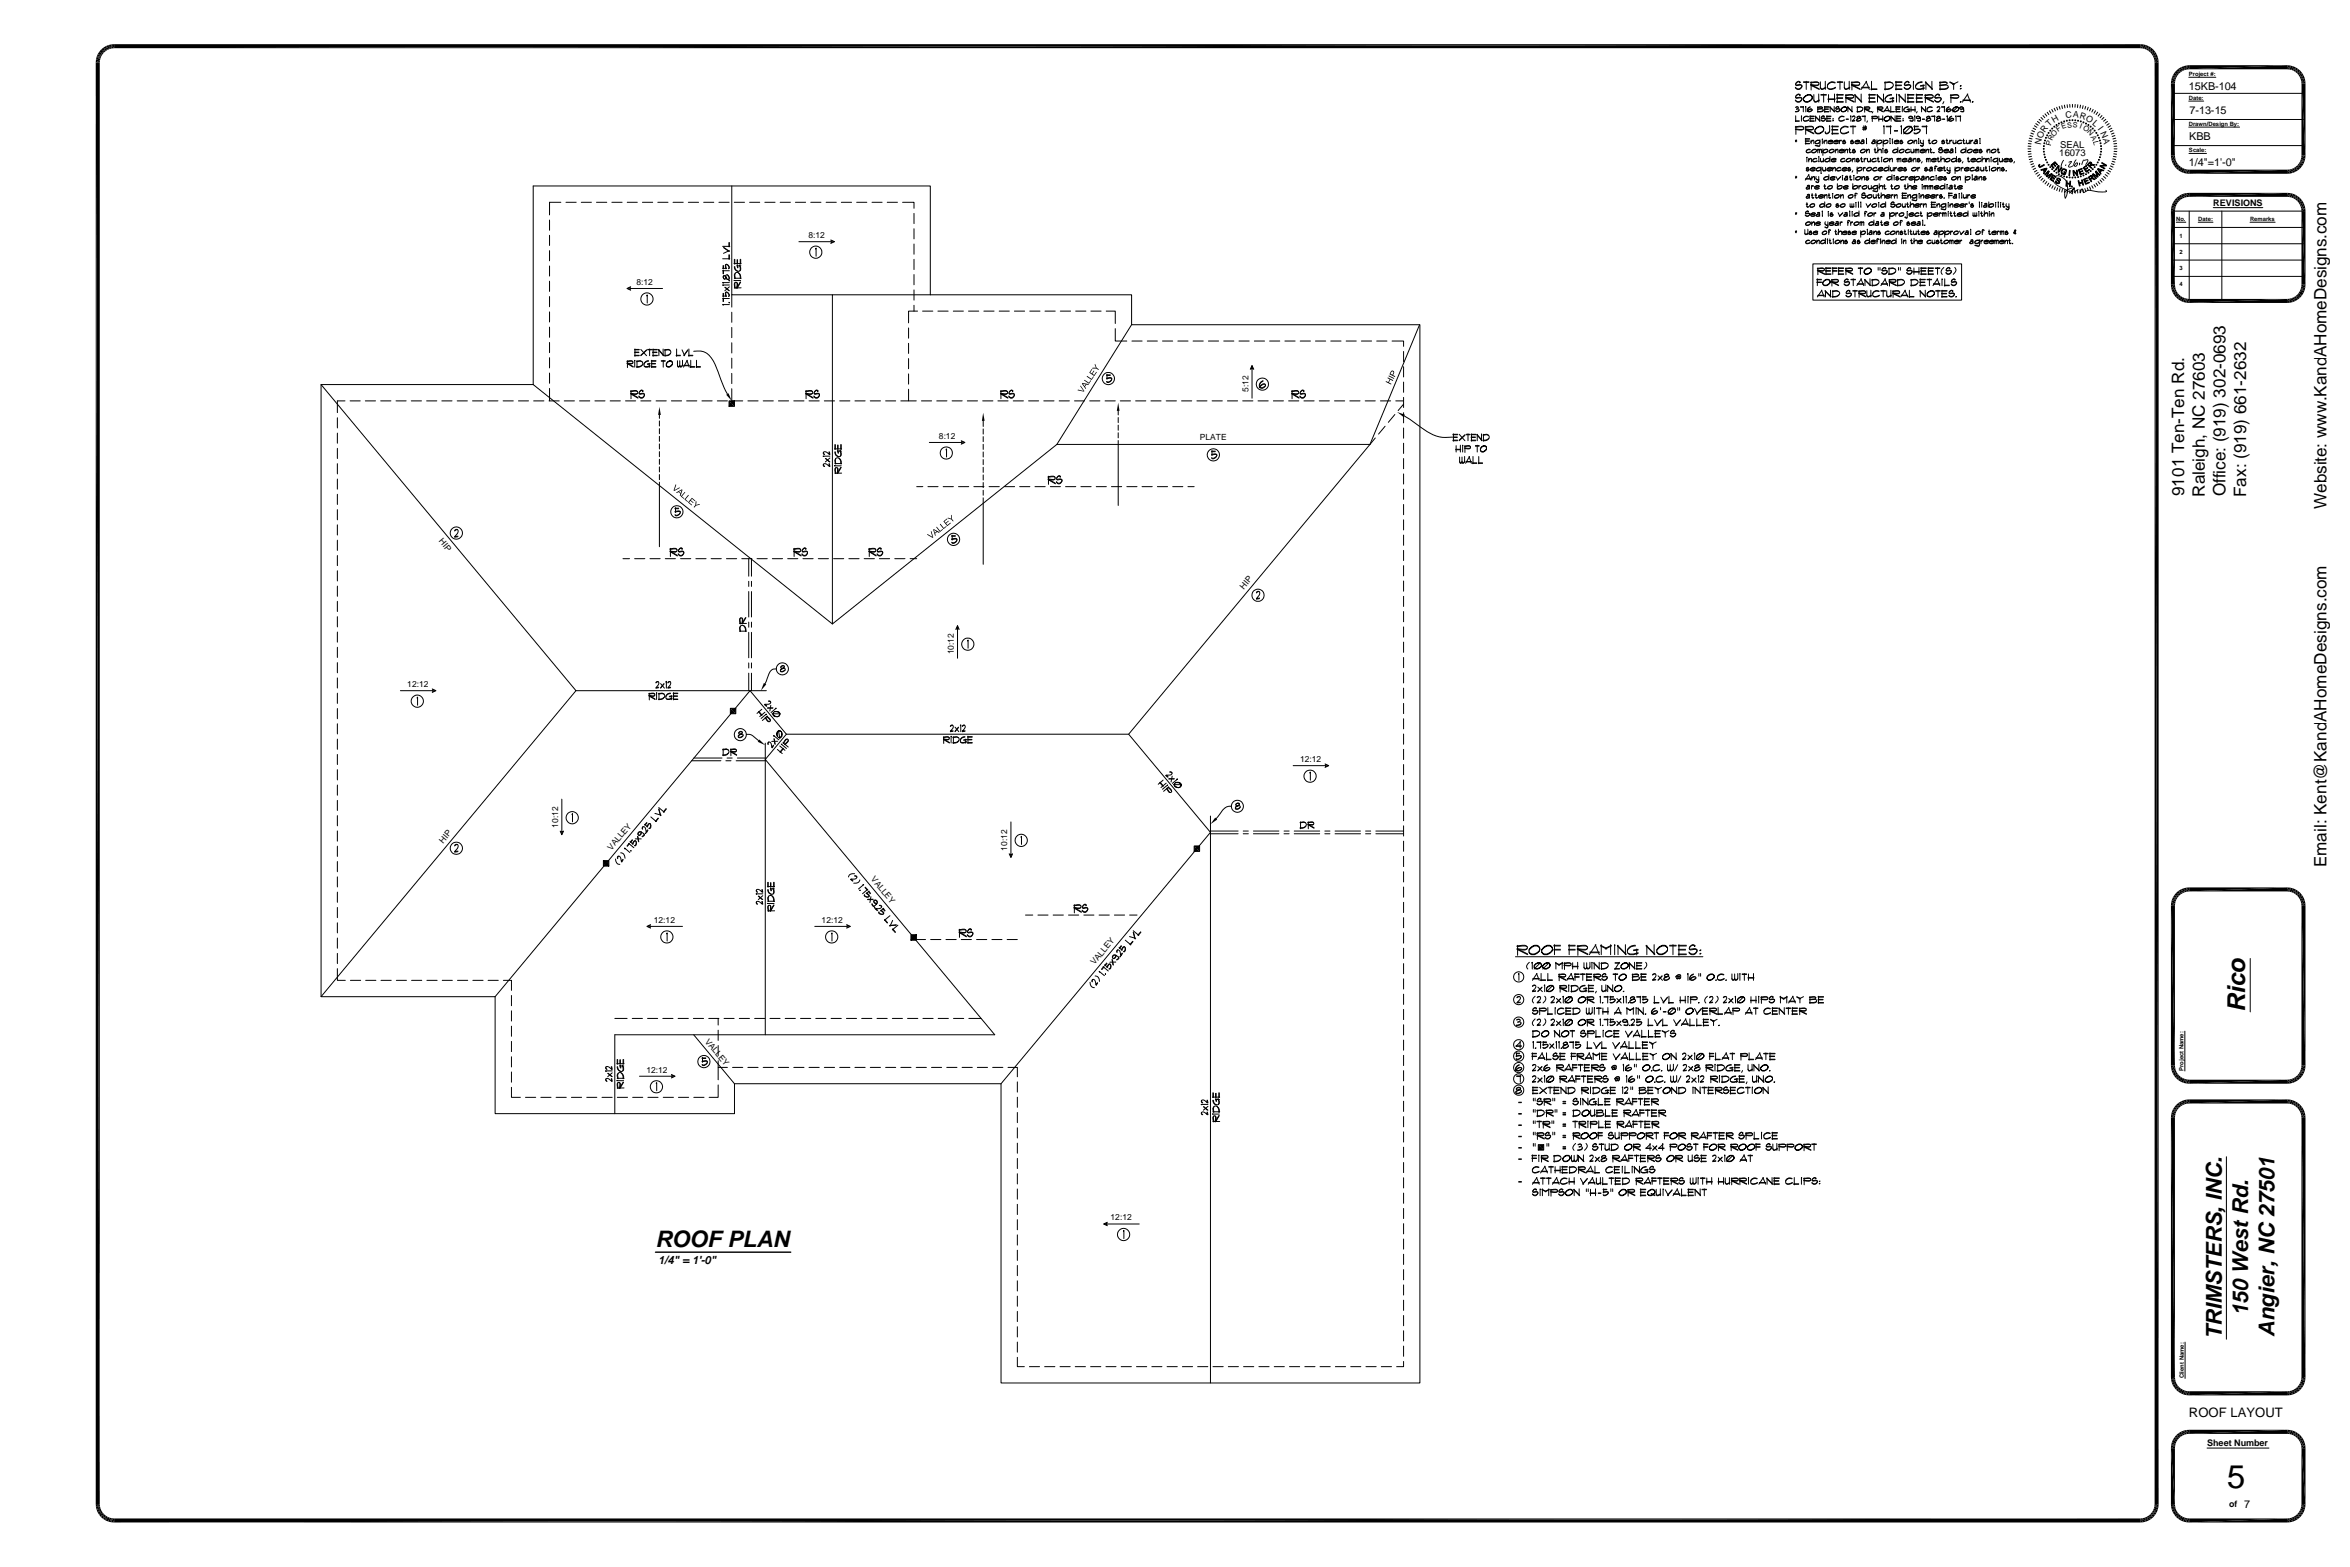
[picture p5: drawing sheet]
<svg xmlns="http://www.w3.org/2000/svg" width="914mm" height="610mm" viewBox="0 0 914 610" stroke-linecap="round" stroke-linejoin="round" font-family="sans-serif">
<defs><g id="words">
<text font-size="12.7" x="866.6" y="578.8">5</text>
<text font-size="9.6" x="873.5" y="393.7" transform="rotate(-90 873.5 393.7)">Rico</text>
<text font-size="8.8" x="255.1" y="485.3">ROOFPLAN</text>
<g font-size="8.5">
<text x="874.7" y="512" transform="rotate(-90 874.7 512)">150 West Rd.</text>
<text x="864.5" y="521" transform="rotate(-90 864.5 521)">TRIMSTERS, INC.</text>
<text x="885" y="520.1" transform="rotate(-90 885 520.1)">Angier, NC 27501</text>
</g>
<g font-size="6.6">
<text x="849.9" y="193" transform="rotate(-90 849.9 193)">9101 Ten-Ten Rd.</text>
<text x="858" y="193.3" transform="rotate(-90 858 193.3)">Raleigh, NC 27603</text>
<text x="866" y="193.1" transform="rotate(-90 866 193.1)">Office: (919) 302-0693</text>
<text x="874" y="193.3" transform="rotate(-90 874 193.3)">Fax: (919) 661-2632</text>
<text x="905.3" y="198" transform="rotate(-90 905.3 198)">Website: www.KandAHomeDesigns.com</text>
<text x="905.3" y="337.4" transform="rotate(-90 905.3 337.4)">Email: Kent@KandAHomeDesigns.com</text>
</g>
<text font-size="5.1" x="851.7" y="551.4">ROOF LAYOUT</text>
<text font-size="4.4" x="256.1" y="491.6">1/4&quot; = 1'-0&quot;</text>
<g font-size="4.2">
<text x="851.7" y="34.8">15KB-104</text>
<text x="851.9" y="44.4">7-13-15</text>
<text x="851.8" y="54.4">KBB</text>
<text x="851.7" y="64.5">1/4&quot;=1'-0&quot;</text>
<text x="873.2" y="586.5">7</text>
</g>
<g font-size="3.7">
<text x="801.7" y="57.7">SEAL</text>
<text x="801.3" y="60.9">16073</text>
</g>
<g font-size="3.5">
<text x="816.1" y="50.2" transform="rotate(54 816.1 50.2)">I</text>
<text x="861.2" y="80">REVISIONS</text>
<text x="858.8" y="562.6">Sheet Number</text>
</g>
<g font-size="3.4">
<text x="799.2" y="47.8" transform="rotate(-30 799.2 47.8)">H</text>
<text x="803.9" y="45.8" transform="rotate(-6 803.9 45.8)">C</text>
<text x="806.5" y="45.5" transform="rotate(6 806.5 45.5)">A</text>
<text x="809" y="45.8" transform="rotate(18 809 45.8)">R</text>
<text x="811.4" y="46.6" transform="rotate(30 811.4 46.6)">O</text>
<text x="795.7" y="51.6" transform="rotate(-54 795.7 51.6)">R</text>
<text x="797.3" y="49.4" transform="rotate(-42 797.3 49.4)">T</text>
<text x="813.9" y="48.1" transform="rotate(42 813.9 48.1)">L</text>
<text x="817.2" y="51.8" transform="rotate(66 817.2 51.8)">N</text>
<text x="794.1" y="56.6" transform="rotate(-78 794.1 56.6)">N</text>
<text x="794.6" y="54.1" transform="rotate(-66 794.6 54.1)">O</text>
<text x="818.3" y="54.2" transform="rotate(78 818.3 54.2)">A</text>
<text x="867.4" y="586.3">of</text>
</g>
<g font-size="3.3">
<text x="314.5" y="92.6">8:12</text>
<text x="247.6" y="110.8">8:12</text>
<text x="485.8" y="152.4" transform="rotate(-90 485.8 152.4)">5:12</text>
<text x="365.3" y="170.7">8:12</text>
<text x="466.9" y="171.3">PLATE</text>
<text x="170.6" y="210.6" transform="rotate(50 170.6 210.6)">HIP</text>
<text x="484" y="229.4" transform="rotate(-50 484 229.4)">HIP</text>
<text x="371.1" y="254.6" transform="rotate(-90 371.1 254.6)">10:12</text>
<text x="158.5" y="267.3">12:12</text>
<text x="505.8" y="296.4">12:12</text>
<text x="217.2" y="322.1" transform="rotate(-90 217.2 322.1)">10:12</text>
<text x="172.4" y="328.3" transform="rotate(-50 172.4 328.3)">HIP</text>
<text x="237.9" y="331" transform="rotate(-50 237.9 331)">VALLEY</text>
<text x="391.9" y="330.9" transform="rotate(-90 391.9 330.9)">10:12</text>
<text x="338.7" y="342.1" transform="rotate(50 338.7 342.1)">VALLEY</text>
<text x="254.4" y="359">12:12</text>
<text x="319.7" y="359">12:12</text>
<text x="425.9" y="375.5" transform="rotate(-50 425.9 375.5)">VALLEY</text>
<text x="274.1" y="405.2" transform="rotate(50 274.1 405.2)">VALLEY</text>
<text x="251.5" y="417.2">12:12</text>
<text x="432.1" y="474.7">12:12</text>
</g>
<g font-size="2.9">
<text x="799.3" y="53.2" transform="rotate(-49 799.3 53.2)">O</text>
<text x="800.9" y="51.5" transform="rotate(-35 800.9 51.5)">F</text>
<text x="802.5" y="50.4" transform="rotate(-21 802.5 50.4)">E</text>
<text x="809" y="49.9" transform="rotate(21 809 49.9)">I</text>
<text x="810.3" y="50.3" transform="rotate(35 810.3 50.3)">O</text>
<text x="812" y="51.5" transform="rotate(49 812 51.5)">N</text>
<text x="813.4" y="53.1" transform="rotate(62 813.4 53.1)">A</text>
<text x="798.4" y="54.9" transform="rotate(-62 798.4 54.9)">R</text>
</g>
<g font-size="2.8">
<text x="804.4" y="49.7" transform="rotate(-7 804.4 49.7)">S</text>
<text x="806.4" y="49.4" transform="rotate(7 806.4 49.4)">S</text>
</g>
<g font-size="2.3">
<text x="851.7" y="29.5">Project #:</text>
<text x="851.7" y="38.9">Date:</text>
<text x="851.7" y="48.9">Drawn/Design By:</text>
<text x="851.7" y="59.2">Scale:</text>
<text x="846.8" y="86">No.</text>
<text x="855.3" y="86">Date:</text>
<text x="875.5" y="86">Remarks</text>
<text x="848.1" y="92.5">1</text>
<text x="848.1" y="98.8">2</text>
<text x="848" y="105.2">3</text>
<text x="848" y="111.4">4</text>
<text x="849.6" y="416.6" transform="rotate(-90 849.6 416.6)">Project Name:</text>
<text x="849.7" y="536.2" transform="rotate(-90 849.7 536.2)">Client Name:</text>
</g>
</g></defs>
<path d="M255.1 487.1h52.6" fill="none" stroke="#000" stroke-width=".55"/>
<g fill="none" stroke="#000" stroke-width=".39">
<path d="M698.7 32.9l2.3 .2a1.33 1.33 0 0 1-.7 1.6 1.33 1.33 0 0 1-1.7-.5M698.7 37.8l2.3 .3a1.33 1.33 0 0 1-.7 1.6 1.33 1.33 0 0 1-1.7-.6M700.3 32.3l.2-.3a1.12 1.12 0 0 0-1.7 .5M700.3 37.2l.2-.2a1.12 1.12 0 0 0-1.7 .4M700.5 32l-.8-.4-1 1.1 .3 .6 1.3-.2 .8 .2v.4l-.6 .7a1.31 1.31 0 0 1-1.9-.4M700.5 37l-.8-.4-1 1 .3 .7 1.3-.2 .8 .2v.4l-.6 .6a1.31 1.31 0 0 1-1.9-.4M701.8 38.3a1.86 1.86 0 0 1 1.4-1.5 1.86 1.86 0 0 1 1.9 .8 1.85 1.85 0 0 1-1.1 2 1.85 1.85 0 0 1-2.2-.7 2.09 2.09 0 0 1 2.9-1.7l.4 .4a2 2 0 0 1-1.2 1.7 2 2 0 0 1-2.1-.4M701.8 32h2.1M701.8 31.8h2.1M702.8 31.6v3.2M704.5 32l2.6-.2 .7 .7-.1 .4-.6 .4-2.6-.2M704.5 32.9l1.7 .2 1.5-.2"/>
<path d="M704.5 32.3l1.7-.3 1.5 .3M704.7 31.8v3.2M704.7 33.2l3.2 1.6M704.7 33l3.2 1.6M705.8 38.9l.4 .6 1.7-.6M705.8 36.8l.2 2.7 .6 .3 1.3-.7M707.7 36.6v3.2M708.3 34l.4 .6 1.7-.6M708.3 31.8l.2 2.8 .7 .2 1.2-.6M708.5 37h2.1M708.5 36.8h2.1M709.6 36.6v3.2"/>
<path d="M710.2 31.6v3.2M711.3 38.7h2.7M711.3 38.5h2.7M711.5 36.8v3M713.8 36.6v3.2M714 32.3a2.09 2.09 0 0 0-2.9 1M714 32a1.81 1.81 0 0 0-2.4 .2 1.81 1.81 0 0 0-.1 2.4 2.64 2.64 0 0 0 2.7-.4M714.2 34a2.99 2.99 0 0 1-2.9 .4M714.7 37h2.5M714.7 36.8h2.5M714.7 39.8h2.5M714.7 39.5h2.5"/>
<path d="M714.7 38.3h2.3M714.7 38.1h2.3M714.9 32h2.1M714.9 31.8h2.1M714.9 36.6v3.4M715.9 31.6v3.2M717.6 34l.5 .6 1.7-.6M717.6 31.8l.2 2.8 .7 .2 1.3-.6M718.1 37l2.5-.2 .7 .6-.1 .4-.6 .5-2.5-.2M718.1 37.8l1.7 .3 1.4-.3M718.1 37.2l1.7-.2 1.4 .2M718.3 36.8v3.2"/>
<path d="M718.3 38.1l3.1 1.7M718.3 37.9l3.1 1.6M719.5 31.6v3.2M720.4 32l2.5-.2 .7 .7v.4l-.7 .4-2.5-.2M720.4 32.9l1.7 .2 1.5-.2M720.4 32.3l1.7-.3 1.5 .3M720.6 31.8v3.2M720.6 33.2l3.2 1.6M720.6 33l3.2 1.6M721.7 37l2.7 2.8M721.7 36.8l2.7 2.7M721.9 36.8v3"/>
<path d="M724.2 36.6v3.2M724.4 34h3M724.4 34.2h3M726.1 31.6l1.3 3.2M726.3 31.6l-2.1 3.2M727.2 37h2.5M727.2 36.8h2.5M727.2 39.8h2.5M727.2 39.5h2.5M727.2 38.3h2.3M727.2 38.1h2.3M727.4 36.6v3.4"/>
<path d="M728 34.8h2.3M728 34.6h2.3M728.2 31.6v3.4M730.3 37l2.8 2.8M730.3 36.8l2.8 2.7M730.5 36.8v3M732.9 36.6v3.2M733.3 32.3l1.7-.3 1.3 .3M733.3 32l1.7-.2a1.63 1.63 0 0 1 1.7 1.1 2.51 2.51 0 0 1-3.4 1.9M733.5 31.8v3.2M736 36.8a1.82 1.82 0 0 0-2 .6 1.82 1.82 0 0 0-.1 2.1l1.5 .3 1.5-.5M736 37a2.53 2.53 0 0 0-2.5 1.5"/>
<path d="M736.5 33.7a3.9 3.9 0 0 1-3.2 .9M736.5 37.9v1.9M736.9 39.1l-1.5 .4-1.7-.2M736.9 38.3l-1.5 .2M736.9 38.1l-1.5 .2M737.5 32h2.6M737.5 31.8h2.6M737.5 34.8h2.6M737.5 34.6h2.6M737.5 33.3h2.4M737.5 33.1h2.4M737.7 31.6v3.4"/>
<path d="M738 36.8v-.2v3.2M738.8 37l2.8 2.8M738.8 36.8l2.8 2.7M739 36.8v3M741 32.9l2.3 .2a1.33 1.33 0 0 1-.7 1.6 1.33 1.33 0 0 1-1.7-.5M741.3 36.6v3.2M742.2 37h2.5M742.2 36.8h2.5M742.2 39.8h2.5M742.2 39.5h2.5M742.2 38.3h2.3M742.2 38.1h2.3"/>
<path d="M742.4 36.6v3.4M742.6 32.3l.2-.3a1.12 1.12 0 0 0-1.7 .5M742.8 32l-.7-.4-1.1 1.1 .3 .6 1.3-.2 .9 .2v.4l-.7 .7a1.31 1.31 0 0 1-1.9-.4M744.6 31.8l-.1-.2v3.2M745.6 37h2.5M745.6 36.8h2.5M745.6 39.8h2.5M745.6 39.5h2.5M745.6 38.3h2.3M745.6 38.1h2.3M745.8 36.6v3.4M747.9 31.8a1.82 1.82 0 0 0-2.1 .6 1.82 1.82 0 0 0 0 2.2l1.5 .2 1.4-.4"/>
<path d="M747.9 32a2.53 2.53 0 0 0-2.5 1.5M748.3 33v1.9M748.7 34.2l-1.4 .4-1.7-.2M748.7 33.3l-1.4 .2M748.7 33.1l-1.4 .2M749 37l2.5-.2 .7 .6-.1 .4-.6 .5-2.5-.2M749 37.8l1.7 .3 1.4-.3M749 37.2l1.7-.2 1.4 .2M749.2 32l2.7 2.8M749.2 31.8l2.7 2.8M749.2 36.8v3.2M749.2 38.1l3.1 1.7"/>
<path d="M749.2 37.9l3.1 1.6M749.4 31.8v3M751.7 31.6v3.2M752.9 37.8l2.3 .3a1.33 1.33 0 0 1-.7 1.6 1.33 1.33 0 0 1-1.7-.6M754.5 37.2l.2-.2a1.12 1.12 0 0 0-1.7 .4M754.7 32.3l1.7-.3 1.2 .3M754.7 32l2.3-.2 .6 .5-.5 .6-2.3 .2M754.7 33.3l2.7-.2 .7 .4v.5l-.6 .6-2.7 .2M754.7 37l-.8-.4-1 1 .3 .7 1.3-.2 .8 .2v.4l-.6 .6a1.31 1.31 0 0 1-1.9-.4M754.9 31.8v3.2M756.4 39.5l-.5 .9M758.1 34a3.5 3.5 0 0 1-3.4 .6"/>
<path d="M758.7 31.8l1.7 .9M758.7 32l1.7 .9M758.9 37l2.5-.2 .8 .6-.8 .9-2.5-.2M758.9 37.8l1.7 .3 1.5-.3M758.9 37.2l1.7-.2 1.5 .2M759.1 36.8v3.2M760.2 32.5v2.3M761.9 31.8l-2.1 1.1M762.9 34.4h.2l-.4 .2zM762.9 33.3h.2l-.4 .2zM762.9 39.5h.2l-.4 .3zM763.8 38.9h2.9"/>
<path d="M763.8 39.1h2.9M765.5 36.6l1.2 3.2M765.7 36.6l-2.1 3.2M767.6 39.5h.2l-.4 .3zM839.1 24.3h.1M845.5 36.3h50.8M851.7 39.3h5.8M851.7 30.1h10.5M698.6 49.3l2.5-.2 .7 .6v.5l-.7 .4-2.5-.2M698.6 50.2l1.7 .2 1.5-.2M698.6 49.5l1.7-.2 1.5 .2M698.6 54.7l.5 .2"/>
<path d="M698.6 47.2h1.5M698.6 47h1.5M698.7 41.7l.7-.2 .4 .3-.8 .7M698.7 45v2.3M698.8 49.1v3.2M698.8 54.4v.8M699 42.4h.7l.4 .4a1.23 1.23 0 0 1-1.5 .7M699.1 54.5l-.5 .6M699.6 41.6l-.9 .2M700 43l-1.4 .4M700.5 41.5h1.3M700.5 41.7h1.3"/>
<path d="M701 45.2v2M701.7 41.4v2.1M702.4 49.3l2.5-.2 .8 .6-.1 .5-.7 .4-2.5-.2M702.4 50.2l1.7 .2 1.5-.2M702.4 49.5l1.7-.2 1.5 .2M702.4 55.9h1.7M702.4 55.8h1.7M702.4 54.9h1.6M702.4 54.8h1.6M702.4 54.1h1.7M702.4 54h1.7M702.5 41.5l.1 2"/>
<path d="M702.6 49.1v3.2M702.6 53.8v2.3M702.6 50.5l3.2 1.6M702.6 50.2l3.2 1.7M702.6 41.5l-.1 .2M702.8 59.1l.3 .2 1.4-.2M703.7 45.5a1.42 1.42 0 0 0-2 .7M703.7 45.3a1.16 1.16 0 0 0-1.7 .2 1.16 1.16 0 0 0 .2 1.7l1.6-.5M703.8 46.6l-1.2 .4-.8-.1M704.2 47.2h1.7M704.2 47h1.7M704.2 46.2h1.6"/>
<path d="M704.2 46h1.6M704.2 45.3h1.7M704.2 45.2h1.7M704.3 41.5a1.14 1.14 0 0 0-1 .7 1.14 1.14 0 0 0 .2 1.2 1.22 1.22 0 0 0 1.6-.7l-.8-.3-1.1 .8M704.3 41.7l-1.1 1M704.3 58.2l-.6-.2-.6 .3-.3 .8 .4 .4 1.3-.3M704.3 58.3a1.15 1.15 0 0 0-1.5 .5M704.3 45v2.3M704.6 55.2l1-.7 .2 1.4M704.7 54.5v1.4M704.9 42.5l-1.1 .3-.6 .6M705 58.6a1.11 1.11 0 0 1 1.8-.1v.1a1.24 1.24 0 0 1-1.7 .7z"/>
<path d="M705.1 42.8l-.9 .6-.8-.2M705.7 54.7h-.3l-.8 .7M706.2 50.6a1.86 1.86 0 0 1 1.5-1.5 1.86 1.86 0 0 1 1.9 .9 1.85 1.85 0 0 1-1.2 2 1.85 1.85 0 0 1-2.2-.8 2.09 2.09 0 0 1 3-1.7l.4 .5a2 2 0 0 1-1.3 1.7 2 2 0 0 1-2.1-.5M706.3 55.1a1.09 1.09 0 0 1 1.9-.2v.2a1.07 1.07 0 0 1-.9 .8 1.07 1.07 0 0 1-1.1-.4zM706.3 56.5l1.7 .2M706.3 45.3l1.9 1.9M706.3 45.2l1.9 1.8M706.5 45.2v2M706.7 58.3l-.2-.1a1.36 1.36 0 0 0-1.6 .7M706.7 58.9a1.36 1.36 0 0 1-1.7 .3M707.2 41.8h2M707.2 41.7l1.5-.2 .5 .3-.4 .4-1.5 .2"/>
<path d="M707.2 42.5l1.8-.1 .4 .3-.3 .7-1.8 .1M707.2 58.3l.7-.3v1.5M707.3 41.5v2.1M707.3 58v1.5M707.9 58.3l.5-.3 .3 .2v1.3M707.9 58.3l-.7 .2M708 54.7a1.37 1.37 0 0 0-1.8 .7M708 55.4a1.4 1.4 0 0 1-1.7 .3M708 45v2.2M708.2 54.4v2.1l-.3 .4-1.6-.3M708.7 45.9h1.2a.78 .78 0 0 1 .1 1.1 .78 .78 0 0 1-1.1 0l-.3-.3M708.7 58.3l-.8 .2"/>
<path d="M709 54.2h.1M709.1 54.5v1.4M709.3 58.8l.1-.2a1.21 1.21 0 0 1 1.7-.4l.1 .4a1.19 1.19 0 0 1-1.8 .7l-.1-.2M709.3 57.9v2.6M709.4 43l-1 .4h-1.2M709.6 55.2l1-.7 .3 1.4M709.7 45.5l.1-.2a.69 .69 0 0 0-1.1 .3M709.8 54.5v1.4M709.8 45.3l-.4-.3-.7 .8 .2 .4h1.4l-.5 .7a.85 .85 0 0 1-1.2-.3M709.8 41.5h1.8M709.8 41.7h1.8M709.8 43.5h1.8"/>
<path d="M709.8 43.4h1.8M709.8 42.5h1.6M709.8 42.4h1.6M710 41.4v2.2M710.7 47.2h1.7M710.7 47h1.7M710.7 46.2h1.6M710.7 46h1.6M710.7 45.3h1.7M710.7 45.2h1.7M710.8 54.7h-.3l-.9 .7M710.9 45v2.3"/>
<path d="M711.1 58.3l-.2-.1a1.38 1.38 0 0 0-1.6 .7M711.1 58.9a1.4 1.4 0 0 1-1.7 .3M711.4 54.9l1.3 .3 .4-.4-.9-.3-.8 .7M711.5 54.9h1.6M711.8 49.1l.1-.2-.1 2.5-1.3 .7-.3-.9M711.9 51l-1 .9h-.4l-.3-.5M712 41.7l1.8 1.8M712 41.5l1.8 1.9M712 58.3l1.2-.3 .4 .6a1.19 1.19 0 0 1-1.8 .7l-.1-.5zM712.1 41.5v2M712.8 52.1h2.5M712.8 51.9h2.5"/>
<path d="M712.8 50.6h2.3M712.8 50.4h2.3M712.8 49.3h2.5M712.8 49.1h2.5M713 48.9v3.4M713.1 54.7a1.2 1.2 0 0 0-1.7 .8l.4 .4 1.3-.2M713.1 46.3l.3-.1zM713.1 55.5l-.7 .3-1-.1M713.3 46.9l-.2 .1zM713.5 58.3l-.2-.1a1.36 1.36 0 0 0-1.6 .7M713.5 58.9a1.4 1.4 0 0 1-1.7 .3M713.6 54.9l1.3 .3 .4-.4-.9-.3-.9 .7"/>
<path d="M713.7 54.9h1.5M713.7 41.4v2.1M714 58.8l1-.8 .2 1.5M714.1 58v1.5M714.3 42.2h1.3a.78 .78 0 0 1 .1 1.2 .78 .78 0 0 1-1.2 0l-.3-.3M715.1 58.3l-1.1 .6M715.2 54.7a1.36 1.36 0 0 0-1.7 .5l.5 .7 1.3-.2M715.3 55.5l-.7 .3-1-.1M715.4 41.8l-.4-.3-.6 .5M715.5 41.7l-.3-.3-.4 .1-.4 .9 1.5 .1a1.01 1.01 0 0 1-1.1 .9l-.6-.4M715.7 58.5l1.3 .3 .4-.3-.1-.3a1.13 1.13 0 0 0-1.7 .6M715.7 54.5v1.4"/>
<path d="M715.8 58.4l.4 .2 1.1-.1M716.4 42.5a1.22 1.22 0 0 1 .9-1 1.22 1.22 0 0 1 1.3 .6 1.14 1.14 0 0 1-.9 1.4 1.14 1.14 0 0 1-1.3-1 1.49 1.49 0 0 1 2-.7l.2 .3a1.33 1.33 0 0 1-.8 1.2 1.33 1.33 0 0 1-1.4-.3M716.4 54.5l-.7 .6M716.5 54.8l-.2-.1-.6 .5M717 55.1h.9a.55 .55 0 0 1-.1 .8 .55 .55 0 0 1-.8-.2M717.3 58.3l-1.4 .2-.3 .6 .6 .4 1.2-.3M717.4 59.1l-.7 .2-1-.1M717.5 45.5a1.42 1.42 0 0 0-2 .7M717.5 45.3a1.16 1.16 0 0 0-1.7 .2 1.16 1.16 0 0 0 .3 1.7l1.5-.5M717.6 46.6l-1.1 .4-.9-.1M717.7 58.8l1-.8 .2 1.5M717.8 54.8l-.3-.2-.4 .3"/>
<path d="M717.8 54.7l-.3-.2-.5 .5 .2 .3h.9l-.3 .5-.8-.2M717.8 58v1.5M718.4 46.4h.8M718.4 46.3h.8M718.8 58.3h-.5l-.6 .6M718.9 41.7l1.8 1.8M718.9 41.5l1.8 1.9M719 41.5v2M719.1 49.5a2.09 2.09 0 0 0-2.9 1.1M719.1 49.3a1.81 1.81 0 0 0-2.4 .2 1.81 1.81 0 0 0-.1 2.4 2.64 2.64 0 0 0 2.7-.5M719.3 51.2a2.99 2.99 0 0 1-2.9 .4M719.4 58.3h.6"/>
<path d="M719.4 58.2h.6M719.7 57.6v1.6l.2 .3 .4-.2M719.7 59.1l.2 .2 .4-.1M720 49.3h2.1M720 49.1h2.1M720 45.2l.2 2M720.1 55.1l1.1 .1a.61 .61 0 0 1-.4 .7 .61 .61 0 0 1-.7-.2M720.2 45.2l-.2 .1M720.6 41.4v2.1M720.7 45.4l.7-.3 .4 .4-.2 .7-.9 .8 1-.1M720.9 54.8l-.3-.2-.4 .3M720.9 54.7v-.1a.46 .46 0 0 0-.6 .1 .46 .46 0 0 0 0 .6l.7-.1 .2 .3-.4 .3-.7-.2"/>
<path d="M721 48.9v3.2M721.6 58.3l-.3-.1-.4 .2M721.6 45.2l-.9 .4M721.7 58.3a.46 .46 0 0 0-.6-.1 .46 .46 0 0 0-.2 .5h.8l.3 .3-.6 .4-.6-.2a.53 .53 0 0 0 .8 .2 .53 .53 0 0 0 .1-.8h-.8M721.7 47l-1 .2M721.9 54.9l1.2 .3 .5-.4-1-.3-.8 .7M722 54.9h1.5M722.6 41.8h1.9M722.6 41.7l1.4-.2 .7 .5v.8a1.98 1.98 0 0 1-2.1 .7M722.7 41.5v2.1M722.8 45.4l-.1 .6h1.2l.3 .3-.9 .9h-.6l-.3-.5 1.5-1.2-.4-.3zM723.5 54.7a1.36 1.36 0 0 0-1.7 .5l.5 .7 1.3-.2"/>
<path d="M723.6 55.5l-.8 .3-.9-.1M723.8 45.8l-1.4 .8M723.8 45.3h-.7l-.5 .5M724 58.6a1.21 1.21 0 0 1 1.7-.4l.1 .4a1.16 1.16 0 0 1-1.7 .7zM724 55.4l.6-.4 .7 .3-.7 .6-.5-.1zM724.1 46.6l-.8 .4-.9-.1M724.4 54.5l.7-.1 .2 1.5M724.4 54.7h.9M724.5 45.3h1.3M724.5 45.2h1.3M724.7 42.8l-1.3 .6h-.8M725.2 55.2l-.6-.1-.6 .5"/>
<path d="M725.2 55.6l-1.2 .2M725.3 48.9v1.9M725.4 41.7l1.7-.2 .5 .5-.5 .5-1.7-.1M725.4 42.2h2.1M725.4 41.8h2.1M725.6 41.5v2.1M725.6 42.5l2.1 1M725.6 42.3l2.1 1.1M725.7 58.3l-.1-.1a1.49 1.49 0 0 0-1.7 .7M725.7 58.9a1.4 1.4 0 0 1-1.7 .3M725.7 45v2.2M725.9 48.9v1.7"/>
<path d="M726.2 58.8l1-.8 .2 1.5M726.2 54l.2 1.8M726.3 50.2l-1.5 .2M726.3 50l-1.5 .2M726.3 49.5l-1.5 .2M726.3 49.3l-1.5 .2M726.3 58v1.5M726.7 47l-.3 .6M727.3 58.3h-.6l-.5 .6M727.9 43.5l.3-.1zM728.3 45.3l1.7-.1 .5 .4-.5 .6-1.7-.2M728.3 45.9h2.2"/>
<path d="M728.3 45.5h2.2M728.4 55.4l.5-.4 .7 .3-.6 .6-.6-.1zM728.5 45.2v2.1M728.8 54.5l.6-.1 .2 .3v1.2M728.8 54.7h.8M728.8 43.4l-.3 .5M729.3 58.3h.5M729.3 58.2h.5M729.5 55.2l-.6-.1-.6 .5M729.5 55.6l-1.1 .2M729.6 57.6v1.7h.6M729.6 59.1l.2 .2 .4-.1"/>
<path d="M730.3 55.2l.1-.1a1.09 1.09 0 0 1 1.8-.2v.2a1.07 1.07 0 0 1-.8 .8 1.07 1.07 0 0 1-1.1-.4M730.3 54.4v2.5M730.5 41.7l1.7-.2 .5 .5-.5 .5-1.7-.1M730.5 42.2h2.1M730.5 41.8h2.1M730.5 58.8l1.2-.8 .3 .3v1.2M730.6 41.5v2.1M730.6 42.5l2.1 1M730.6 42.3l2.1 1.1M730.7 57.4v2.1M730.9 46.4h1.8M730.9 46.3h1.8"/>
<path d="M731.1 45.2v2M732 58.5l-.6-.3-.9 .7M732.1 54.7a1.37 1.37 0 0 0-1.8 .7M732.1 55.4a1.4 1.4 0 0 1-1.7 .3M732.6 45v2.2M732.7 57.6l-.2 .2zM732.7 58v1.5M732.7 55.2l.1-.1a1.32 1.32 0 0 1 1.7-.4l.2 .4a1.17 1.17 0 0 1-1.8 .7l-.2-.3M732.7 54.4v2.5M732.9 49.1l.2-.2v3.2M733.1 49.1l-.2 .2M733.2 46.2a1.21 1.21 0 0 1 .9-1 1.21 1.21 0 0 1 1.3 .6 1.23 1.23 0 0 1-.8 1.3 1.23 1.23 0 0 1-1.4-.5 1.36 1.36 0 0 1 1.9-1.1l.3 .3-.1 .6a1.36 1.36 0 0 1-2.1 .2"/>
<path d="M733.2 43h1.9M733.2 43.1h1.9M733.9 49.3h1.9M733.9 49.1h1.9M734.1 58.3l-.3-.1-.3 .2M734.2 58.3a.44 .44 0 0 0-.6-.1 .44 .44 0 0 0 0 .6l.7-.1 .2 .3-.5 .4-.6-.2a.53 .53 0 0 0 .8 .2 .53 .53 0 0 0 .1-.8h-.9M734.3 41.4l.8 2.1M734.4 41.4l-1.4 2.1M734.5 54.7a1.37 1.37 0 0 0-1.8 .7M734.5 55.4a1.4 1.4 0 0 1-1.7 .3M735.4 54l.1 1.8M735.5 43.5h1.6"/>
<path d="M735.5 43.4h1.6M735.6 48.9v3.2M735.7 41.4v2.2M735.7 45.3l1.8 1.9M735.7 45.2l1.8 1.8M735.8 45.2v2M736.2 54.2l.3-.1zM736.3 54.5v1.4M736.8 58.3l1.2-.3 .4 .6a1.19 1.19 0 0 1-1.8 .7l-.1-.5zM737.1 54.9l1.3 .3 .4-.4-.9-.3-.8 .7M737.1 51h1.3M737.1 50.8h1.3"/>
<path d="M737.2 54.9h1.6M737.4 45v2.2M737.7 41.5h1.7M737.7 41.7h1.7M737.7 43.5h1.7M737.7 43.4h1.7M737.7 42.5h1.5M737.7 42.4h1.5M737.8 41.4v2.2M738 47.2h1.6M738 47h1.6M738 46.2h1.5"/>
<path d="M738 46h1.5M738 45.3h1.6M738 45.2h1.6M738.1 45v2.3M738.3 58.3l-.2-.1a1.36 1.36 0 0 0-1.6 .7M738.3 58.9a1.4 1.4 0 0 1-1.7 .3M738.5 57.4v2.1M738.8 54.7a1.2 1.2 0 0 0-1.7 .8l.4 .4 1.3-.2M738.8 55.5l-.7 .3-1-.1M739.3 55.1l1 .1a.61 .61 0 0 1-.3 .7 .61 .61 0 0 1-.8-.2M739.4 58.3l1.1-.3 .4 .6a1.19 1.19 0 0 1-1.8 .7l-.1-.5zM739.6 49.1l.3-.2v3.2"/>
<path d="M739.9 49.1l-.3 .2M740 54.8l-.3-.2-.3 .3M740.1 54.7l-.1-.1a.46 .46 0 0 0-.5 .1 .46 .46 0 0 0-.1 .6l.8-.1 .2 .3-.5 .3-.7-.2M740.3 41.5l-.1 2M740.4 46.3l.2-.1zM740.5 46.9l-.1 .1zM740.7 50.6a1.86 1.86 0 0 1 1.5-1.5 1.86 1.86 0 0 1 1.9 .9 1.85 1.85 0 0 1-1.2 2 1.85 1.85 0 0 1-2.2-.8 2.1 2.1 0 0 1 3-1.7l.4 .5a2 2 0 0 1-1.3 1.7 2 2 0 0 1-2.1-.5M740.8 58.3l-.2-.1a1.36 1.36 0 0 0-1.6 .7M740.8 58.9a1.4 1.4 0 0 1-1.7 .3M741.4 59.1l.3 .2 1.4-.2M742.4 55.1a1.38 1.38 0 0 1 1.7-.4l.2 .4a1.17 1.17 0 0 1-1.8 .7zM742.5 41.5a1.15 1.15 0 0 0-1.5 .5 1.15 1.15 0 0 0 .3 1.5l1.7-.3"/>
<path d="M742.5 41.7l-1.2 .3-.5 .7M742.7 45.6l.5-.3 1 .3M742.7 42.3v1.3M742.9 58.2l-.6-.2-.6 .3-.3 .8 .4 .4 1.3-.3M742.9 58.3a1.15 1.15 0 0 0-1.5 .5M743 43.1l-.9 .3-1.2-.2M743 42.5l-.9 .2M743 42.4l-.9 .1M743.5 42.8h1.8M743.5 42.7h1.8M743.5 58l.3 1.5 1-.4M743.5 58.9l.3 .4 1-.3"/>
<path d="M743.6 41.5v2M743.7 49.1l-3 3M744.1 54.7a1.37 1.37 0 0 0-1.7 .7M744.1 55.4a1.44 1.44 0 0 1-1.7 .3M744.3 45.9l-.7 .3-.9-.3a.75 .75 0 0 1 .7-.8 .75 .75 0 0 1 .8 .7l.1 1.2h-1.1M744.3 45.8l-.7 .2-.9-.1M744.4 46.7l-.2 .3-1-.1M744.6 55.2l1-.7 .2 1.4M744.6 58v1.5M744.7 50.4l1.9-.2 .5 .4a1.68 1.68 0 0 1-2.3 1.3M744.7 50.6l2.1-.2 .3 .3M744.7 49.3h1.7"/>
<path d="M744.7 49.1h1.7M744.8 54.5v1.4M744.9 45.2l.2 2M744.9 48.9v1.9M745.1 58.3l.7-.3 .1 1.5M745.1 45.2l-.2 .1M745.2 41.4v2.1M745.2 58v1.5M745.7 45.6l.4-.3 1 .3M745.7 54.7h-.3l-.8 .7M745.8 58.3l.5-.3 .3 .2v1.3M745.9 58.3l-.8 .2"/>
<path d="M746 43.4l-.3 .5M746.5 54l.2 1.8M746.6 58.3l-.8 .2M747.1 51a1.71 1.71 0 0 1-2.4 .6M747.2 45.9l-.7 .3-.8-.3a.74 .74 0 0 1 .6-.8 .74 .74 0 0 1 .8 .7l.1 1.2h-1.1M747.2 45.8l-.7 .2-.8-.1M747.2 55.4l.7 .5h.5M747.3 58.5l1.2 .3 .5-.3-.1-.3a1.13 1.13 0 0 0-1.7 .6M747.3 46.7l-.2 .3-1-.1M747.4 54.5l-.2 .7 .4 .5h.8M747.4 58.4l.4 .2 1.1-.1M747.6 41.7l1.8 1.8"/>
<path d="M747.6 41.5l1.8 1.9M747.7 41.5v2M747.9 49.3h1.9M747.9 49.1h1.9M748 46.4h.8M748 46.3h.8M748.4 54.5v2l-.3 .4-.9-.3M748.4 56.3l-.3 .5-.9-.3M748.9 58.3l-1.4 .2-.3 .6 .5 .4 1.3-.3M749 59.1l-.8 .2-.9-.1M749.3 58.8l.9-.8 .2 1.5M749.3 41.4v2.1"/>
<path d="M749.4 58v1.5M749.6 48.9v3.2M749.9 45.4l-.1 .6h1.2l.3 .3-.9 .9h-.6l-.3-.5 1.5-1.2-.4-.3zM750.3 54.8h.6M750.3 54.7h.6M750.4 58.3h-.6l-.5 .6M750.6 54.1v1.6l.2 .2 .4-.1M750.6 55.5l.2 .3 .4-.1M750.9 45.8l-1.4 .8M750.9 45.3h-.8l-.4 .5M751 58.3h.5M751 58.2h.5"/>
<path d="M751.2 57.6v1.6l.2 .3 .4-.2M751.2 59.1l.2 .2 .4-.1M751.2 46.6l-.8 .4-.9-.1M751.6 45.3h1.3M751.6 45.2h1.3M751.8 55.1a1.13 1.13 0 0 1 1.9-.2v.2a1.07 1.07 0 0 1-.9 .8 1.07 1.07 0 0 1-1-.4zM751.8 41.8a1.42 1.42 0 0 0-2 .7M751.8 41.7a1.16 1.16 0 0 0-1.7 .1 1.16 1.16 0 0 0 .3 1.7l1.5-.4M751.9 43l-1.1 .4-.9-.2M752.5 59.3l-.2 .2zM752.8 45v2.2M753.5 54.7a1.31 1.31 0 0 0-1.7 .7"/>
<path d="M753.5 55.4a1.36 1.36 0 0 1-1.7 .3M753.7 41.7l.8-.2 .3 .3-.2 .7-.9 .9 1.1-.2M753.8 45.4l-.1 .6h1.2l.3 .6a1.18 1.18 0 0 1-1.7 .3v-.4l1.5-.9-.5-.4zM754.4 58.2h1.2a.76 .76 0 0 1 .1 1.1 .76 .76 0 0 1-1.1 0l-.3-.2M754.6 41.5l-.9 .4M754.8 43.4l-1.1 .1M754.8 45.8l-1.3 .8M754.8 45.3h-.7l-.5 .5M755.2 46.6l-.9 .4-.8-.1M755.4 57.8l.2-.2-.6-.1-.5 .4M755.4 41.5h1.3M755.4 41.7h1.3"/>
<path d="M755.6 55.1l1 .1a.58 .58 0 0 1-.3 .7 .58 .58 0 0 1-.7-.2M755.6 57.6a.69 .69 0 0 0-.9-.1 .69 .69 0 0 0-.2 .8h1.2l.3 .5-.7 .5-1-.4M755.9 46.4h.8M755.9 46.3h.8M756.3 54.8l-.3-.2-.4 .3M756.4 54.7l-.1-.1a.46 .46 0 0 0-.5 .1 .46 .46 0 0 0-.1 .6l.8-.1 .2 .3-.5 .3-.6-.2M756.5 58.5l1.3 .3 .3-.6a1.13 1.13 0 0 0-1.6 .6M756.6 58.4l.4 .2 1.1-.1M756.6 41.4v2.1M757.3 54.8h.5M757.3 54.7h.5M757.5 54.1v1.6l.2 .2 .4-.1"/>
<path d="M757.5 55.5l.2 .3 .4-.1M757.6 45.2l.1-.2v2.2M757.7 45.2l-.1 .1M758.1 58.3l-1.4 .2-.2 .7a1.14 1.14 0 0 0 1.7 0M758.2 59.1l-.7 .2-1-.1M758.4 41.5a1.14 1.14 0 0 0-1 .7 1.14 1.14 0 0 0 .2 1.2 1.22 1.22 0 0 0 1.6-.7l-.8-.3-1.1 .8M758.4 41.7l-1.1 1M758.7 58.9l.5-.4 .7 .3-.6 .7-.6-.1zM758.7 54.5v1.4M759 42.5l-1.1 .3-.6 .6M759 58l.8-.1 .1 1.6M759 58.2h.9"/>
<path d="M759.2 42.8l-.9 .6-.9-.2M759.4 54.5l-.7 .6M759.4 54.8l-.2-.1-.5 .5M759.4 45.2a1.37 1.37 0 0 0-1 1.7l.2 .1a1.14 1.14 0 0 0 1.6-.7l-.8-.3-1.1 .9M759.4 45.3l-1.1 1M759.8 58.7l-.6-.1-.6 .5M759.8 59.1l-.5 .3-.6-.1M759.8 42.5a1.21 1.21 0 0 1 1-1 1.21 1.21 0 0 1 1.3 .6 1.23 1.23 0 0 1-.8 1.3 1.23 1.23 0 0 1-1.5-.4 1.36 1.36 0 0 1 2-1.2l.3 .3-.1 .7a1.36 1.36 0 0 1-2.2 .2M759.9 54.5l.2 1.3 .4 .1 .7-.3M759.9 55.4l.3 .4 1-.3M760 46.1l-1.2 .3-.5 .6M760.2 46.4l-1 .6-.8-.1"/>
<path d="M760.9 57.5l.1 1.8M760.9 45.2l.2-.2v2.2M761.1 54.5v1.4M761.1 45.2l-.2 .1M761.6 55.5a1.36 1.36 0 0 0 1.7 0M761.7 45.3h1.2M761.7 45.2h1.2M761.8 41.5l-2 2M762.5 42l.4-.3 1 .3M762.8 45v2.2M763.2 54.7l-.7-.2-.6 .3-.3 .7 .4 .4 1.3-.2M763.2 54.8a1.09 1.09 0 0 0-1.6 .4"/>
<path d="M763.3 58.3l1.2-.3 .4 .6a1.19 1.19 0 0 1-1.8 .7l-.1-.5zM763.7 54.8h.6M763.7 54.7h.6M764 54.1l.1 1.7h.6M764 55.5l.2 .3 .5-.1M764.1 42.2l-.7 .3-.9-.3a.75 .75 0 0 1 .7-.7 .75 .75 0 0 1 .8 .6l.1 1.3h-1.2M764.1 42.1l-.7 .3-.9-.2M764.1 43.1l-.2 .3-1-.2M764.8 58.3l-.2-.1a1.36 1.36 0 0 0-1.6 .7M764.8 58.9a1.4 1.4 0 0 1-1.7 .3M765 57.4v2.1M765.1 54.5v1l.3 .4 1-.3"/>
<path d="M765.1 55.4l.3 .4 1-.3M765.9 58.3l1.1-.3 .4 .6a1.19 1.19 0 0 1-1.8 .7l-.1-.5zM766.3 54.5v1.4M766.8 54.5v1.4M767.3 58.3l-.2-.1a1.36 1.36 0 0 0-1.6 .7M767.3 58.9a1.4 1.4 0 0 1-1.7 .3M767.5 54.5l-.7 .6M767.6 54.8l-.2-.1-.6 .5M768 58.5l1.2 .3 .4-.6a1.13 1.13 0 0 0-1.7 .6M768.1 58.4l.4 .2 1.1-.1M768.1 55.4l.6-.4 .7 .3-.6 .6-.6-.1zM768.5 54.5l.7-.1 .2 1.5"/>
<path d="M768.5 54.7h.9M769.3 55.2l-.6-.1-.6 .5M769.3 55.6l-1.2 .2M769.6 58.3l-1.4 .2-.2 .7a1.14 1.14 0 0 0 1.7 0M769.7 59.1l-.7 .2-1-.1M770.3 54l.2 1.8M770.8 58.3l-.2-.1-.4 .2M770.9 58.3a.42 .42 0 0 0-.6-.1 .42 .42 0 0 0 0 .6l.8-.1 .1 .3-.4 .4-.7-.2a.55 .55 0 0 0 .8 .2 .55 .55 0 0 0 .1-.8h-.8M773 58.8l1.1-.8 .2 1.5M773.2 58v1.5M774.2 58.3l-1.2 .6M775.1 58.3l1.2-.3 .4 .6a1.1 1.1 0 0 1-.8 .9 1.1 1.1 0 0 1-1.2-.4z"/>
<path d="M776.5 58.3l-.1-.1a1.49 1.49 0 0 0-1.7 .7M776.5 58.9a1.36 1.36 0 0 1-1.7 .3M777.2 58.3h.5M777.2 58.2h.5M777.5 57.6v1.6l.2 .3 .4-.2M777.5 59.1l.2 .2 .4-.1M789.1 57.9h1.1M789.1 56.9h1.1M789.2 55.8l1.1 .2M789.4 54.8l1.1 .2M789.6 53.8l1.1 .3M789.9 52.7l1.1 .4"/>
<path d="M790.2 58.9l-1.1 .1M790.2 51.8l1.1 .4M790.3 59.9l-1.1 .1M790.6 50.8l1 .5M791.1 49.9l1 .5M791.6 48.9l1 .6M792.1 48.1l1 .6M792.8 47.2l.9 .7M793.5 46.4l.8 .8M794.2 45.7l.7 .8M794.9 45l.8 .8M795.1 58.9l.3 .2z"/>
<path d="M795.1 56.7h.3v.3h-.3zM795.3 59.9h.3v.3h-.3zM795.3 55.6h.3v.3h-.3zM795.6 54.5h.3v.3h-.3zM795.7 44.3l.7 .9M796 53.5l.2 .3zM796.4 52.5h.3v.3h-.3zM796.6 43.6l.6 1M797 51.6h.3v.3h-.3zM797.4 43.1l.6 1M797.6 50.7l.3 .3zM798.4 49.9h.3v.3h-.3z"/>
<path d="M798.4 42.6l.5 1M799.2 49.1l.3 .3zM799.3 42.1l.5 1M800.1 48.5h.3v.3h-.3zM800.3 41.7l.4 1.1M801 47.9h.3v.3h-.3zM801.2 41.4l.4 1.1M802 47.5l.3 .3zM802.3 41.1l.2 1.1M803 47.1h.3v.3h-.3zM803.3 40.9l.2 1.1M804.1 46.8h.3v.3h-.3z"/>
<path d="M804.3 40.7l.2 1.1M805.2 46.7l.2 .2zM805.3 40.6l.1 1.1M806.3 46.6l.3 .1-.2 .2zM806.4 40.6v1.1M807.4 46.7l.2 .2zM807.5 40.6l-.1 1.1M808.4 46.8h.3v.3h-.3zM808.5 40.7l-.1 1.1M809.5 47.1h.3v.3h-.3zM809.5 40.9l-.2 1.1M810.6 47.5l.2 .3z"/>
<path d="M810.6 41.1l-.3 1.1M811.5 47.9h.3v.3h-.3zM811.6 41.4l-.4 1.1M812.5 48.5h.3v.3h-.3zM812.5 41.7l-.3 1.1M813.4 49.1l.2 .3zM813.5 42.1l-.4 1M814.2 49.9h.3v.3h-.3zM814.5 42.6l-.6 1M814.9 50.7l.3 .3zM815.4 43.1l-.6 1M815.6 51.6h.2v.3h-.2z"/>
<path d="M816.1 52.5h.3v.3h-.3zM816.2 43.6l-.6 1M816.6 53.5l.3 .3zM816.9 54.5h.3v.3h-.3zM817.1 44.3l-.7 .9M817.2 59.9h.3v.3h-.3zM817.2 55.6h.3v.3h-.3zM817.4 58.9l.3 .2zM817.4 56.7h.3v.3h-.3zM817.5 57.8h.2l-.1 .3zM817.9 45l-.7 .8M818.6 45.7l-.8 .8"/>
<path d="M819.4 46.4l-.9 .8M820 47.2l-.9 .7M820.7 48.1l-1 .6M821.2 48.9l-.9 .6M821.7 49.9l-.9 .5M822.2 50.8l-1 .5M822.5 59.9l1.1 .1M822.6 58.9l1.1 .1M822.6 51.8l-1 .4M822.6 57.9h1.1M822.9 52.7l-1 .4M823.2 53.8l-1.1 .3"/>
<path d="M823.4 54.8l-1.1 .2M823.6 55.8l-1.1 .2M823.7 56.9h-1.1M845.5 56.6h50.8M845.5 46.5h50.8M851.7 49.4h19.7M851.7 59.7h6.9M218.2 78.7h-4.4v4.9M220.2 78.7h4M226.2 78.7h3.9M232.1 78.7h4M238.1 78.7h4"/>
<path d="M244.1 78.7h3.9M250 78.7h4M255.9 78.7h4M261.9 78.7h4M267.8 78.7h4M273.8 78.7h3.9M279.7 78.7h4M284.7 72.3v42.4h39.2v128M285.7 78.7h4M291.7 78.7h3.9M297.6 78.7h4M303.6 78.7h4"/>
<path d="M309.5 78.7h4M315.5 78.7h3.9M321.4 78.7h4M327.4 78.7h3.9M333.3 78.7h4M339.3 78.7h3.9M345.2 78.7h4M351.2 78.7h4.4v2.3M698.6 68.8l.5 .3M698.8 68.5v.8M699.1 68.7l-.5 .5M702.6 69.5h2"/>
<path d="M702.6 69.6h2M702.8 79.5h.6M702.8 79.4h.6M702.9 76.5l.5-.3 .7 .3-.6 .6-.6-.1zM702.9 65.7h.8a.54 .54 0 0 1-.1 .8 .54 .54 0 0 1-.8-.2M703 72.8l.8-.2 .3 .4-.3 .4-.7 .2-.3-.3zM702.9 61.3h.1M703.1 78.8v1.5l.2 .3 .4-.1M703.1 61.6v1.4M703.2 72.2l.7-.1 .2 .2v1.3M703.2 72.3h.9M703.2 75.7l.7-.1 .2 1.5"/>
<path d="M703.2 75.9h.9M703.6 65.4l-.3-.2-.4 .3M703.7 62.3l.9-.7 .2 1.4M703.7 65.3l-.4-.2-.4 .5 .1 .3h.9l-.2 .4-.9-.1M703.7 67.9l.9 2.2M703.8 61.6v1.4M703.9 67.9l-1.5 2.2M704 72.8l-.6-.1-.6 .5M704 73.2l-.5 .3-.6-.1M704 76.3h-.6l-.6 .5M704 76.8l-1.1 .1M704.6 79.5l1.1-.3 .4 .6a1.22 1.22 0 0 1-1.8 .7l-.1-.6z"/>
<path d="M704.6 65.5l1.2 .3 .4-.5a1.13 1.13 0 0 0-1.7 .5M704.6 65.5l.5 .2 1.1-.2M704.8 61.8h-.6l-.5 .6M704.8 69.3l1-.6 .2 1.4M704.8 72.2v1.4M704.8 76h.6M704.8 75.9h.6M705 68.7v1.4M705.1 75.3v1.5l.2 .3 .4-.1M705.1 76.7l.2 .3 .4-.2M705.4 62.6a1.36 1.36 0 0 0 1.7 0M705.5 72.2l-.7 .5"/>
<path d="M705.6 72.5l-.2-.2-.6 .5M706 68.9h-.6l-.6 .6M706 79.5a1.37 1.37 0 0 0-1.8 .6M706.2 72.6l1.2 .3 .5-.4-.9-.3-.9 .7M706.2 65.3l-1.4 .2-.2 .8a1.14 1.14 0 0 0 1.6 0M706.2 66.1l-.6 .3-1-.1M706.2 72.5l1.6 .1M706.2 76h.6M706.2 75.9h.6M706.5 69.5l.7 .6 .5-.1M706.5 75.3l.1 1.7h.6M706.5 76.7l.3 .3 .4-.2"/>
<path d="M706.7 68.7l-.1 .8 .6 .4 .5-.1M706.8 65.7a1.21 1.21 0 0 1 1.6-.4l.2 .4a1.16 1.16 0 0 1-1.8 .7zM706.9 61.7l-1.3 .1-.2 .8 .4 .4 1.3-.3M706.9 61.8a1.15 1.15 0 0 0-1.5 .5M707.7 61l.1 1.9M707.7 68.7v1.9l-.3 .4-.9-.2M707.7 70.5l-.3 .4-.9-.3M707.7 76.1l1.3 .3 .4-.3-.1-.2a1.13 1.13 0 0 0-1.7 .5M707.8 72.4a1.2 1.2 0 0 0-1.7 .8l.5 .4 1.3-.3M707.8 76.1l.4 .2 1.1-.2M707.9 73.2l-.7 .2-1-.1M708.4 79.5l1.1-.3 .4 .6a1.22 1.22 0 0 1-1.7 .7l-.2-.6z"/>
<path d="M708.4 61.6v1l.3 .4 .9-.3M708.4 62.4l.3 .5 .9-.4M708.4 65.3h-.1a1.49 1.49 0 0 0-1.6 .7M708.4 66a1.4 1.4 0 0 1-1.6 .3M708.6 65l.1 2.4M709.2 65.1v1l.3 .4 1-.3M709.2 66l.3 .4 1-.4M709.3 75.9l-1.4 .2-.3 .6 .6 .4 1.2-.3M709.4 76.7l-.7 .3-1-.2M709.5 61.6v1.4M709.7 69.2a1.13 1.13 0 0 1 1.9-.1v.1a1.1 1.1 0 0 1-.9 .8 1.1 1.1 0 0 1-1.1-.4zM709.7 76.4l1-.7 .2 1.4"/>
<path d="M709.7 72.5h.6M709.7 72.3h.6M709.8 79.5a1.37 1.37 0 0 0-1.8 .6M709.8 75.7v1.4M710 71.8v1.5l.2 .3 .4-.2M710 73.2l.2 .2 .4-.1M710 78.5v2.1M710.4 65.1v1.4M710.4 61.8l1.2-.2 .4 .5a1.1 1.1 0 0 1-.8 .9 1.1 1.1 0 0 1-1.1-.4zM710.6 79.8a1.09 1.09 0 0 1 1.9-.1v.1a1.2 1.2 0 0 1-1.8 .7zM710.8 75.9l-.5 .1-.6 .5M711 65.5l1.3 .3 .3-.5a1.13 1.13 0 0 0-1.7 .5"/>
<path d="M711.1 65.5l.4 .2 1.1-.2M711.4 68.9a1.37 1.37 0 0 0-1.8 .6M711.4 69.5a1.29 1.29 0 0 1-1.7 .3M711.4 76h.6M711.4 75.9h.6M711.5 72.5l1.1-.3 .4 .5a1.17 1.17 0 0 1-1.8 .7l-.1-.5zM711.6 67.9v2.2M711.7 75.3v1.5l.2 .3 .4-.1M711.7 76.7l.2 .3 .4-.2M711.8 61.8a1.37 1.37 0 0 0-1.7 .6M711.8 62.4a1.29 1.29 0 0 1-1.7 .3M712 60.9v2.1"/>
<path d="M712.3 69l1.6 .1M712.3 79.5a1.37 1.37 0 0 0-1.7 .6M712.6 65.3l-1.4 .2-.2 .8a1.14 1.14 0 0 0 1.7 0M712.7 62a1.26 1.26 0 0 0 1.7 0l-.1-.3-.8-.1-.9 .7M712.7 66.1l-.7 .3-1-.1M712.8 61.9l1.5 .1M712.9 72.4a1.37 1.37 0 0 0-1.8 .6M712.9 73a1.4 1.4 0 0 1-1.7 .3M712.9 75.4l.3-.1zM713 65.8l1-.7 .2 1.4M713.1 65.1v1.4M713.1 75.7v1.4"/>
<path d="M713.9 76.3a1.21 1.21 0 0 1 1.7-.4l.1 .4a1.16 1.16 0 0 1-1.7 .7zM713.9 68.9a1.2 1.2 0 0 0-1.7 .7l.5 .5 1.3-.3M714 68.9l-.9-.2-.9 .6M714 69.6l-.7 .3-1-.1M714 68.9v.2a1.26 1.26 0 0 1-1.7 0M714.1 65.3l-.6 .1-.5 .6M714.3 61.8a1.2 1.2 0 0 0-1.7 .8l.5 .4 1.3-.3M714.4 62.6l-.7 .3-1-.2M714.4 68.7l.7 1.4M714.4 79.8l1.1 .1a.6 .6 0 0 1-.4 .7 .6 .6 0 0 1-.7-.3M714.7 66.1l.3 .3 1.4-.3M714.9 71.5v2.1"/>
<path d="M715.1 79.5l-.3-.2-.3 .3M715.2 79.4a.42 .42 0 0 0-.6 0 .42 .42 0 0 0 0 .6l.7-.1 .2 .3-.4 .4-.7-.3M715.3 72.5l1.1-.3 .4 .5a1.17 1.17 0 0 1-1.7 .7l-.2-.5zM715.6 75.9h-.2a1.49 1.49 0 0 0-1.6 .6M715.6 76.5a1.4 1.4 0 0 1-1.7 .3M716.1 76.4l.9-.7 .3 1.4M716.2 75.7v1.4M716.2 62.6a1.36 1.36 0 0 0 1.7 0M716.2 65.3l-.7-.2-.5 .3-.3 .7 .4 .4 1.3-.2M716.2 65.4a1.19 1.19 0 0 0-1.5 .4M716.2 68.7l-1.2 1.2M716.2 68.8l-1.2 1.3"/>
<path d="M716.4 79.5l1.1-.3 .5 .6a1.2 1.2 0 0 1-1.8 .7l-.1-.6zM716.7 72.4a1.37 1.37 0 0 0-1.8 .6M716.7 73a1.4 1.4 0 0 1-1.7 .3M716.9 65.5l1.2 .3 .5-.3-.1-.2a1.13 1.13 0 0 0-1.7 .5M716.8 68.4h.1M716.9 65.5l.4 .2 1.2-.2M716.9 68.7v1.4M717.2 75.9l-.6 .1-.5 .5M717.4 72.6l1.3 .3 .4-.4-.9-.3-.9 .7M717.5 72.5l1.5 .1M717.8 61.7l-1.3 .1-.3 .8 .5 .4 1.2-.3M717.8 61.8a1.15 1.15 0 0 0-1.6 .5"/>
<path d="M717.8 69.3l.8-.2 .3 .4-1 .6-.3-.3zM717.8 79.5a1.37 1.37 0 0 0-1.7 .6M718.1 68.7l.7-.2 .1 1.6M718.1 68.8h.8M718.5 65.3l-1.4 .2-.3 .6 .5 .4 1.3-.2M718.6 66.1l-.8 .3-.9-.1M718.7 61.8l1.1-.2 .5 .5a1.28 1.28 0 0 1-1.8 .8l-.1-.6zM718.8 69.3l-.6-.1-.6 .5M718.8 69.7l-.4 .3-.7-.2M719 65.7h.9a.51 .51 0 0 1 0 .7 .51 .51 0 0 1-.7 0l-.2-.1M719 72.4a1.2 1.2 0 0 0-1.7 .8l.5 .4 1.3-.3M719.1 73.2l-.7 .2-1-.1"/>
<path d="M719.5 76l1.1-.3 .5 .6a1.19 1.19 0 0 1-1.8 .7l-.1-.6zM719.7 68.9h.5M719.7 68.8h.5M719.7 65.4l-.2-.2-.4 .3M719.8 65.3v-.1a.46 .46 0 0 0-.6 .1 .46 .46 0 0 0 0 .6l.7-.1 .2 .2-.5 .4-.6-.2M719.9 79.2l.1 1.3 .7-.1M719.9 68.2v1.6l.2 .3 .5-.2M719.9 69.6l.2 .3 .5-.1M720.1 61.8a1.31 1.31 0 0 0-1.7 .6M720.1 62.4a1.29 1.29 0 0 1-1.7 .3M720.6 62.3l1-.7 .2 1.4M720.6 79.2l.1 1.3 .7-.1"/>
<path d="M720.7 61.6v1.4M720.9 75.9h-.1a1.36 1.36 0 0 0-1.6 .6M720.9 76.5a1.4 1.4 0 0 1-1.7 .3M720.9 66.4l-.2 .6M720.9 71.5v2.1M721 72.7a1.13 1.13 0 0 1 1.8-.1v.1a1.07 1.07 0 0 1-.8 .9 1.07 1.07 0 0 1-1.1-.4zM721.2 68.4l.3-.2zM721.3 79.2v1.3M721.4 68.7v1.4M721.7 76h.4M721.7 76.1h.4M721.7 61.8h-.6l-.5 .6"/>
<path d="M721.8 75.5l.2-.2 .6 .2M722 79l.3-.2zM722.1 69.2a1.09 1.09 0 0 1 1.8-.1v.1a1.2 1.2 0 0 1-1.7 .7zM722.2 79.2v1.4M722.3 62.1h.9a.54 .54 0 0 1-.1 .9 .54 .54 0 0 1-.8-.3M722.6 65.8l.1-.1a1.21 1.21 0 0 1 1.7-.4l.1 .4a1.16 1.16 0 0 1-1.7 .7l-.2-.3M722.6 75.4l-.6-.3-.2 .3v1.7M722.6 65v2.5M722.7 72.4a1.31 1.31 0 0 0-1.8 .6M722.7 73a1.36 1.36 0 0 1-1.7 .3M723.1 61.8l-.3-.1-.4 .3M723.1 78.7l.1 1.8"/>
<path d="M723.1 61.8a.45 .45 0 0 0-.6-.1 .45 .45 0 0 0 0 .7l.7-.2 .2 .3-.5 .4-.6-.3M723.3 72.2v1.4M723.8 68.9a1.37 1.37 0 0 0-1.8 .6M723.8 69.5a1.32 1.32 0 0 1-1.7 .3M724 78.7l.1 1.8M724 61.8h.5M724 61.7h.5M724 72.2l-.7 .5M724.1 72.5l-.2-.2-.6 .5M724.3 61.2v1.7h.6M724.3 62.6l.2 .3 .4-.2M724.3 69.3l1-.6 .2 1.4"/>
<path d="M724.4 65.3h-.1a1.49 1.49 0 0 0-1.7 .7M724.4 66a1.4 1.4 0 0 1-1.7 .3M724.5 75.9h1.2a.76 .76 0 0 1 .1 1.1 .76 .76 0 0 1-1.1 0l-.3-.3M724.5 68.7v1.4M724.7 72.7a1.09 1.09 0 0 1 1.8-.1v.1a1.07 1.07 0 0 1-.8 .9 1.07 1.07 0 0 1-1.1-.4zM725 65.1v1.4M725.4 61.6v1.4M725.4 68.9h-.5l-.6 .6M725.5 75.4l.1-.1-.5-.2-.6 .5M725.6 75.3l-.3-.3-.4 .1-.4 .8 .2 .2 1.1-.1 .3 .4-.7 .6-1-.5M725.8 65.1l-.8 .6M725.8 65.4l-.2-.1-.6 .4"/>
<path d="M726.1 69.2h.8a.54 .54 0 0 1-.1 .8 .54 .54 0 0 1-.8-.2M726.1 61.6l-.7 .5M726.1 79.2l.7 1.4M726.2 61.8l-.2-.1-.6 .5M726.4 72.4a1.37 1.37 0 0 0-1.8 .6M726.4 73a1.4 1.4 0 0 1-1.7 .3M726.7 65.4l1.1-.3 .4 .6a1.19 1.19 0 0 1-1.8 .7l-.1-.6zM726.7 61.6v1l.2 .4 1-.3M726.7 62.4l.2 .5 1-.4M726.7 68.9l-.2-.2-.4 .3M726.9 76l1.1-.3 .4 .6a1.16 1.16 0 0 1-1.7 .7l-.2-.6zM726.9 68.8a.44 .44 0 0 0-.6 0 .44 .44 0 0 0-.1 .6l.7-.1 .2 .3-.4 .4-.7-.3"/>
<path d="M727 72.2l.1 1.2 .4 .2 .8-.4M727 73l.3 .4 1-.3M727.8 61.6v1.4M727.9 79.2l-1.2 1.3M727.9 79.4l-1.2 1.2M728.1 65.3h-.2a1.36 1.36 0 0 0-1.6 .7M728.1 66a1.4 1.4 0 0 1-1.7 .3M728.1 72.2v1.4M728.3 75.9h-.2a1.49 1.49 0 0 0-1.6 .6M728.3 76.5a1.4 1.4 0 0 1-1.7 .3M728.3 62.6a1.36 1.36 0 0 0 1.7 0M728.7 79.5l1.1-.3 .4 .6a1.2 1.2 0 0 1-1.7 .7l-.2-.6z"/>
<path d="M728.7 66.1l.3 .3 1.4-.3M728.8 74.2l1.7 .2M728.9 75.7v1l.3 .4 1-.3M728.9 76.5l.3 .5 1-.4M729 72.5l1.2-.3 .4 .5a1.17 1.17 0 0 1-1.8 .7l-.1-.5zM729.4 68.9l1.2-.2 .4 .5a1.22 1.22 0 0 1-1.8 .7l-.1-.6zM729.9 61.7l-.7-.1-.6 .2-.3 .8 .5 .4 1.2-.3M729.9 61.8a1.19 1.19 0 0 0-1.6 .5M730 75.7v1.4M730.1 79.5a1.37 1.37 0 0 0-1.8 .6M730.2 65.3l-.6-.2-.6 .3-.3 .7 .4 .4 1.3-.2M730.2 65.4a1.15 1.15 0 0 0-1.5 .4"/>
<path d="M730.5 72.4a1.37 1.37 0 0 0-1.8 .6M730.5 73a1.4 1.4 0 0 1-1.7 .3M730.5 61.8h.6M730.5 61.7h.6M730.6 72.1l-.1 2.3-.5 .2-1.2-.3M730.6 76h.5M730.6 75.9h.5M730.8 61.2v1.5l.2 .3 .4-.1M730.8 62.6l.2 .3 .4-.2M730.9 79l.3-.2zM730.9 65.5l1.3 .3 .3-.5a1.13 1.13 0 0 0-1.7 .5M730.9 68.9a1.37 1.37 0 0 0-1.8 .6"/>
<path d="M730.9 69.5a1.32 1.32 0 0 1-1.7 .3M730.9 75.3v1.7h.6M730.9 76.7l.2 .3 .4-.2M731 65.5l.4 .2 1.1-.2M731.1 79.2v1.4M731.1 72.9l.8-.7 .6 .1 .1 1.3M731.2 71.5v2.1M731.5 68.7v1.4M731.8 79.8a1.09 1.09 0 0 1 1.8-.1v.1a1.2 1.2 0 0 1-1.7 .7zM731.9 76.4l1.1-.7 .3 .3v1.1M732 75v2.1M732 61.3h.1"/>
<path d="M732.2 61.6v1.4M732.2 68.7l-.7 .5 .6-.4 .2 .1M732.5 65.3l-1.4 .2-.2 .8a1.14 1.14 0 0 0 1.7 0M732.6 66.1l-.7 .3-1-.1M732.6 72.6l-.7-.3-.8 .7M732.9 72.5h.6M732.9 72.3h.6M733.2 61.8l1.2-.2 .4 .5a1.22 1.22 0 0 1-1.8 .8l-.1-.6zM733.2 71.8l.1 1.6h.5M733.2 73.2l.2 .2 .4-.1M733.3 76.1l-.6-.2-.8 .6M733.4 65.4l1.1-.3 .4 .6a1.16 1.16 0 0 1-1.7 .7l-.2-.6z"/>
<path d="M733.5 79.5a1.37 1.37 0 0 0-1.8 .6M733.7 78.5v2.1M733.8 76.1l1.2 .3 .5-.3-.1-.2a1.13 1.13 0 0 0-1.7 .5M733.8 76.1l.5 .2 1.1-.2M734.5 68.9l1.2-.2 .4 .5a1.22 1.22 0 0 1-1.8 .7l-.1-.6zM734.7 61.8a1.37 1.37 0 0 0-1.8 .6M734.7 62.4a1.32 1.32 0 0 1-1.7 .3M734.8 65.3h-.1a1.49 1.49 0 0 0-1.7 .7M734.8 66a1.4 1.4 0 0 1-1.7 .3M735 64.4v2.1M735.1 62.3l1-.7 .2 1.4M735.3 61.6v1.4"/>
<path d="M735.4 75.9l-1.4 .2-.3 .6 .5 .4 1.3-.3M735.5 76.7l-.8 .3-.9-.2M735.5 65.1v1l.3 .4 1-.3M735.5 66l.3 .4 1-.4M735.8 79.4h1.2a.78 .78 0 0 1 .1 1.1 .78 .78 0 0 1-1.1 0l-.3-.3M735.8 72.5h.5M735.8 72.3h.5M735.9 75.7v1.4M736 68.9a1.37 1.37 0 0 0-1.8 .6M736 69.5a1.32 1.32 0 0 1-1.7 .3M736 71.8v1.5l.2 .3 .4-.2M736 73.2l.2 .2 .4-.1"/>
<path d="M736.2 67.9v2.2M736.3 61.8h-.6l-.6 .6M736.6 75.7l-.7 .6M736.6 76l-.2-.1-.5 .4M736.7 65.1v1.4M736.8 79l.2-.2a.73 .73 0 0 0-1.2 .3M736.9 68.4l.3-.2zM737 78.8l-.1-.1a.71 .71 0 0 0-.9 .1 .71 .71 0 0 0 0 .9h1.4a1.01 1.01 0 0 1-1.1 .8l-.6-.4M737 76.4l1-.7 .2 1.4M737 68.7v1.4M737.2 75.7v1.4M737.2 65.1v1.4"/>
<path d="M737.5 72.5l1.1-.3 .5 .5a1.17 1.17 0 0 1-1.8 .7l-.1-.5zM737.7 69.2l1.1 .1a.6 .6 0 0 1-.3 .7 .6 .6 0 0 1-.8-.2M738 65.1l-.8 .6M738 65.4l-.2-.1-.6 .4M738.1 61.8l.7-.2 .1 1.4M738.1 75.9l-.5 .1-.6 .5M738.2 79.5l1.1-.3 .4 .6a1.28 1.28 0 0 1-1.7 .7l-.2-.6zM738.3 61.6v1.4M738.5 68.9l-.3-.2-.4 .3M738.5 68.8a.42 .42 0 0 0-.5 0 .42 .42 0 0 0-.1 .6l.8-.1 .1 .3-.4 .4-.7-.3M738.6 65.5l1.3 .3 .4-.3-.1-.2a1.13 1.13 0 0 0-1.7 .5M738.7 65.5l.4 .2 1.1-.2"/>
<path d="M738.8 61.8l.8-.1v1.3M738.9 61.8l-.8 .2M738.9 72.4a1.37 1.37 0 0 0-1.7 .6M738.9 73a1.4 1.4 0 0 1-1.7 .3M739.4 69.6a1.36 1.36 0 0 0 1.7 0M739.6 79.5a1.31 1.31 0 0 0-1.8 .6M739.6 61.8l-.8 .2M740.1 76h1.6M740.1 76.1h1.6M740.1 77.1h1.7M740.1 77h1.7M740.1 75.3h1.7"/>
<path d="M740.1 75.1h1.7M740.2 65.3l-1.4 .2-.3 .6 .5 .4 1.3-.2M740.2 79.2v1l.3 .4 1-.3M740.2 75v2.3M740.3 62a1.26 1.26 0 0 0 1.7 0l-.1-.3-.9-.1-.8 .7M740.3 66.1l-.7 .3-1-.1M740.4 61.9l1.5 .1M740.7 65.7h.9a.54 .54 0 0 1-.1 .8 .54 .54 0 0 1-.8-.2M741 68.8l-.8-.1-.5 .2-.3 .7 .4 .5 1.3-.3M741 68.9a1.19 1.19 0 0 0-1.6 .4M741 72.5h.5M741 72.3h.5"/>
<path d="M741.3 71.8v1.6h.6M741.3 73.2l.2 .2 .4-.1M741.3 79.2v1.4M741.5 65.4l-.3-.2-.4 .3M741.5 68.7v1.4M741.6 65.3l-.4-.2-.5 .5 .2 .3h.9l-.2 .4-.9-.1M741.9 61.8a1.4 1.4 0 0 0-1.7 .5l.5 .7 1.3-.3M741.9 79.5h.6M741.9 79.4h.6M742 62.6l-.7 .3-1-.2M742.2 78.8v1.5l.2 .3 .4-.1M742.2 68.7l-.7 .5 .8-.3"/>
<path d="M742.2 72.9l.6-.6 .6-.1 .3 .3v1.1M742.2 76.4l1-.7 .2 1.4M742.4 71.5v2.1M742.4 75.7v1.4M742.6 62.2l1-.1a.66 .66 0 0 1-.4 .8 .66 .66 0 0 1-.8-.2zM742.8 61.6l.7-.2 .2 1.6M742.8 61.7h.9M742.9 69.1a1.26 1.26 0 0 0 1.7 0l-.1-.3-.9-.1-.8 .6M742.9 69l1.6 .1M743.2 79.9l.8-.7 .6 .2v1.2M743.3 78.5v2.1M743.4 75.9l-.6 .1-.6 .5"/>
<path d="M743.6 62.2l-.6-.1-.6 .5M743.6 62.6l-.5 .3-.7-.1M743.7 72.6l-.6-.3-.9 .7M743.9 65.7a1.21 1.21 0 0 1 1.7-.4l.1 .4a1.16 1.16 0 0 1-1.7 .7zM744 77.7l1.7 .2M744.1 72.6l1.3 .3 .4-.4-.9-.3-.8 .7M744.2 72.5l1.5 .1M744.3 76l1.1-.3 .4 .6a1.19 1.19 0 0 1-1.7 .7l-.2-.6zM744.3 62.3l1-.7 .2 1.4M744.4 61.6v1.4M744.5 68.9a1.4 1.4 0 0 0-1.7 .4l.5 .8 1.3-.3M744.6 69.6l-.8 .3-.9-.1"/>
<path d="M744.6 79.7l-.6-.3-.8 .7M745 69.3l.1-.1a1.09 1.09 0 0 1 1.8-.1v.1a1.22 1.22 0 0 1-1.8 .7l-.1-.3M745 68.5v2.5M745.1 79.7a1.26 1.26 0 0 0 1.7 0l-.1-.3-.8-.2-.9 .7M745.2 79.6l1.5 .1M745.4 61.8h-.5l-.6 .6M745.6 65.3h-.2a1.49 1.49 0 0 0-1.6 .7M745.6 66a1.4 1.4 0 0 1-1.7 .3M745.7 75.9h-.2a1.36 1.36 0 0 0-1.6 .6M745.7 76.5a1.4 1.4 0 0 1-1.7 .3M745.7 72.4a1.36 1.36 0 0 0-1.6 .5l.5 .7 1.2-.3M745.8 73.2l-.7 .2-1-.1"/>
<path d="M745.8 75.6l-.1 2.4-1.7-.2M746 62.1l1.1 .1a.6 .6 0 0 1-.4 .8 .6 .6 0 0 1-.7-.3M746.2 65.1v1.4M746.6 75.4l.3-.1zM746.7 61.8l-.2-.1-.4 .3M746.7 79.5a1.2 1.2 0 0 0-1.7 .7l.5 .4 1.3-.3M746.8 68.9a1.37 1.37 0 0 0-1.8 .6M746.8 69.5a1.32 1.32 0 0 1-1.7 .3M746.8 75.7v1.4M746.8 61.8a.43 .43 0 0 0-.6-.1 .43 .43 0 0 0 0 .7l.7-.2 .2 .3-.5 .4-.6-.3M746.9 65.1l-.7 .6M747 65.4l-.2-.1-.6 .4"/>
<path d="M747.2 79.2v1.4M747.3 76.4l1-.7 .2 1.4M747.4 75.7v1.4M747.6 69.3l.8-.2 .3 .4-1.1 .6-.2-.3zM747.8 68.7l.7-.2 .2 1.6M747.8 68.8h.9M747.9 79.2l-.7 .6M747.8 71.9h.1M747.9 62.9l-.3 .5M747.9 72.2v1.4M748 79.5l-.2-.1-.6 .5M748.3 79.9l1-.7 .2 1.4"/>
<path d="M748.5 75.9l-.6 .1-.6 .5M748.5 79.2v1.4M748.5 72.5l.7-.3 .1 1.4M748.6 69.3l-.6-.1-.6 .5M748.6 69.7l-.5 .3-.7-.2M748.7 72.2v1.4M748.9 65.7l1.1 .1a.61 .61 0 0 1-.4 .7 .61 .61 0 0 1-.7-.2M749.2 72.5l.9-.2v1.3M749.3 69.3l1-.6 .2 1.4M749.3 72.5l-.2-.2-.6 .3M749.4 68.7v1.4M749.5 79.5h-.6l-.6 .6"/>
<path d="M749.5 61.8l.8-.1v1.3M749.6 65.4l-.3-.2-.3 .3M749.6 61.6v1.4M749.7 65.3v-.1a.46 .46 0 0 0-.6 .1 .46 .46 0 0 0 0 .6l.8-.1 .1 .2-.4 .4-.7-.2M750.1 72.5l-.3-.2-.6 .3M750.2 61.8l.8-.1v1.3M750.3 61.8l-.8 .2M750.4 68.9h-.5l-.6 .6M750.5 72.5l.7-.3v1.4M750.6 72.2v1.4M750.7 76.1h-1.6l1.3 .3 .4-.3-.1-.2a1.13 1.13 0 0 0-1.7 .5M750.7 75.9l-1.4 .2-.3 .6 .5 .4 1.3-.3"/>
<path d="M750.8 76.7l-.7 .3-1-.2M751 69.6a1.36 1.36 0 0 0 1.6 0M751 65.1l.7-.1 .1 1.5M751 65.3h.8M751 61.8l-.8 .2M751.2 72.5l.9-.2v1.3M751.2 72.5l-.2-.2-.5 .3M751.2 76.1l1.3 .3 .4-.5a1.13 1.13 0 0 0-1.7 .5M751.3 76.1l.5 .2 1.1-.2M751.4 78.7h1.7M751.4 79.5h1.6M751.4 79.7h1.6"/>
<path d="M751.4 78.8h1.7M751.6 78.5v2.3M751.7 62a1.26 1.26 0 0 0 1.7 0l-.1-.3-.8-.1-.9 .7M751.8 61.9l1.5 .1M751.8 65.7h-.6l-.6 .5M751.8 66.2l-1.2 .1M752.1 72.5l-.3-.2-.6 .3M752.5 68.8l-.7-.1-.6 .2-.2 .7 .4 .5 1.2-.3M752.5 68.9a1.19 1.19 0 0 0-1.5 .4M752.7 72.6l1.3 .3 .4-.4-1-.3-.8 .7M752.7 72.5l1.6 .1M752.7 65.4h.5"/>
<path d="M752.7 65.5h.5M752.9 64.9l.2-.2 .6 .2M752.9 75.9l-1.4 .2-.3 .7a1.14 1.14 0 0 0 1.7 0M752.9 76.7l-.6 .3-1.1-.2M753.2 68.4l.3-.2zM753.3 61.8a1.2 1.2 0 0 0-1.7 .8l.5 .4 1.3-.3M753.4 62.6l-.7 .3-1-.2M753.4 68.7v1.4M753.4 75.7v1.4M753.5 79.9l1-.7 .3 1.4M753.7 64.8l-.8-.1v1.8M753.7 79.2v1.4"/>
<path d="M753.8 61.8h.6M753.8 61.7h.6M754.1 61.2v1.5l.2 .3 .4-.1M754.1 62.6l.2 .3 .4-.2M754.1 65.5l1.3 .3 .4-.3-.1-.2a1.13 1.13 0 0 0-1.7 .5M754.1 75.7l-.7 .6M754.1 69.1a1.26 1.26 0 0 0 1.7 0v-.3l-.9-.1-.8 .6M754.2 65.5l.4 .2 1.1-.2M754.2 76l-.2-.1-.6 .4M754.2 69l1.6 .1M754.3 72.4a1.36 1.36 0 0 0-1.7 .5l.5 .7 1.3-.3M754.4 73.2l-.7 .2-1-.1"/>
<path d="M754.7 79.5h-.6l-.6 .6M754.7 76.3h.9a.51 .51 0 0 1 0 .7 .51 .51 0 0 1-.8 0l-.2-.2M754.8 72.7a1.13 1.13 0 0 1 1.9-.1v.1a1.07 1.07 0 0 1-.8 .9 1.07 1.07 0 0 1-1.1-.4zM755.1 62.3l.8-.7 .6 .1v1.3M755.2 60.9v2.1M755.4 76l-.3-.2-.3 .3M755.5 75.9a.42 .42 0 0 0-.6 0 .42 .42 0 0 0-.1 .6l.8-.1 .2 .3-.5 .3-.7-.2M755.6 79.5l1.1-.3 .4 .6a1.2 1.2 0 0 1-1.7 .7l-.2-.6zM755.7 65.3l-1.4 .2-.3 .6 .5 .4 1.3-.2M755.8 66.1l-.7 .3-1-.1M755.8 68.9a1.2 1.2 0 0 0-1.7 .7l.4 .5 1.3-.3M755.8 69.6l-.7 .3-1-.1"/>
<path d="M756.2 65.4h.6M756.2 65.3h.6M756.3 69.2l1 .1a.6 .6 0 0 1-.3 .7 .6 .6 0 0 1-.8-.2M756.5 77l-.2 .1zM756.5 64.7v1.7h.6M756.5 66.1l.2 .3 .4-.1M756.5 62l-.6-.3-.8 .7M756.5 72.4a1.31 1.31 0 0 0-1.7 .6M756.5 73a1.36 1.36 0 0 1-1.7 .3M756.8 71.5v2.1M757 62.1a1.13 1.13 0 0 1 1.8-.1v.1a1.28 1.28 0 0 1-1.8 .8zM757 68.9l-.3-.2-.4 .3"/>
<path d="M757 79.5a1.37 1.37 0 0 0-1.8 .6M757.1 68.8a.42 .42 0 0 0-.6 0 .42 .42 0 0 0 0 .6l.7-.1 .2 .3-.5 .4-.7-.3M757.1 79.1l-.1 2.4-1.7-.1M757.5 71.9l.3-.1zM757.6 66l.6 .5h.6M757.6 72.2v1.4M757.8 65.1l-.1 .9 .5 .4 .6-.1M757.9 79l.3-.2zM758.1 79.2v1.4M758.2 76h1.4M758.2 76.1h1.4M758.2 75.3h1.4"/>
<path d="M758.2 75.1h1.4M758.3 75v2.1M758.4 73l.6-.4 .6 .3-.6 .7-.6-.1zM758.6 79.9l1-.7 .2 1.4M758.7 61.8a1.31 1.31 0 0 0-1.8 .6M758.7 62.4a1.29 1.29 0 0 1-1.7 .3M758.7 65.1l-.1 2.3-.4 .1-.6-.3M758.7 67l-.3 .4-.8-.3M758.7 72.2l.8-.1 .1 1.5M758.7 72.3h.9M758.8 79.2v1.4M759.4 69.2a1.13 1.13 0 0 1 1.9-.1v.1a1.28 1.28 0 0 1-1.8 .7z"/>
<path d="M759.5 72.8l-.5-.1-.7 .5M759.5 73.2l-.5 .3-.6-.1M759.7 61.8l1.1-.2 .4 .5a1.2 1.2 0 0 1-1.7 .8l-.2-.6zM759.8 79.5h-.6l-.6 .6M760.3 72.5h.6M760.3 72.3h.6M760.4 79.7a1.26 1.26 0 0 0 1.7 0l-.1-.3-.8-.2-.9 .7M760.4 75.7l.8-.1 .1 1.5M760.4 75.9h.9M760.5 79.6l1.5 .1M760.6 71.8l.1 1.6h.6M760.6 73.2l.3 .2 .4-.1"/>
<path d="M760.7 65.8l.1-.1a1.11 1.11 0 0 1 1.8-.2v.2a1.24 1.24 0 0 1-1.7 .7l-.2-.3M760.7 65v2.5M761.1 61.8a1.37 1.37 0 0 0-1.8 .6M761.1 62.4a1.32 1.32 0 0 1-1.7 .3M761.1 68.9a1.31 1.31 0 0 0-1.7 .6M761.1 69.5a1.29 1.29 0 0 1-1.7 .3M761.2 76.3h-.6l-.6 .5M761.2 76.8l-1.1 .1M761.3 60.9v2.1M761.6 69.3l1-.6 .2 1.4M761.7 68.7v1.4M761.8 72.6l1.3 .3 .4-.4-.9-.3-.9 .7"/>
<path d="M761.9 62.1l1 .1a.6 .6 0 0 1-.3 .8 .6 .6 0 0 1-.8-.3M761.9 72.5l1.5 .1M762 79.5a1.4 1.4 0 0 0-1.7 .4l.5 .7 1.3-.3M762.2 75.4l.3-.1zM762.3 75.7v1.4M762.5 65.3h-.2a1.36 1.36 0 0 0-1.6 .7M762.5 66a1.36 1.36 0 0 1-1.7 .3M762.6 61.8l-.3-.1-.3 .3M762.6 79.7a1.26 1.26 0 0 0 1.7 0l-.1-.3-.8-.2-.9 .7M762.6 79.6l1.6 .1M762.7 61.8a.43 .43 0 0 0-.6-.1 .43 .43 0 0 0-.1 .7l.8-.2 .2 .3-.5 .4-.7-.3M762.8 68.9h-.6l-.6 .6"/>
<path d="M763.1 65.1v1.4M763.2 75.1l.2 1.9M763.4 72.4a1.36 1.36 0 0 0-1.7 .5l.6 .7 1.2-.3M763.5 73.2l-.7 .2-1-.1M763.8 65.1l-.7 .6M763.8 62.9l-.3 .5M763.9 65.4l-.2-.1-.6 .4M763.9 75.7v1l.3 .4 1-.3M763.9 76.5l.3 .5 1-.4M764.2 79.5a1.4 1.4 0 0 0-1.7 .4l.5 .7 1.3-.3M764.5 65.5l1.2 .3 .4-.3v-.2a1.13 1.13 0 0 0-1.7 .5M764.5 65.5l.5 .2 1.1-.2"/>
<path d="M764.7 69.3l.1-.1a1.09 1.09 0 0 1 1.8-.1v.1a1.2 1.2 0 0 1-1.7 .7l-.2-.3M764.7 68.5v2.5M764.7 79.2v1.4M765.1 75.7v1.4M765.4 79.2l-.7 .6M765.5 79.5l-.2-.1-.6 .5M765.5 61.8h.6M765.5 61.7h.6M765.6 75.7v1.4M765.8 61.2l.1 1.7h.5M765.8 62.6l.2 .3 .4-.2M766.1 65.3l-1.4 .2-.3 .6 .5 .4 1.2-.2"/>
<path d="M766.1 66.1l-.7 .3-.9-.1M766.2 78.5v.7M766.4 75.7l-.8 .6M766.4 76l-.2-.1-.6 .4M766.5 68.9a1.37 1.37 0 0 0-1.8 .6M766.5 69.5a1.32 1.32 0 0 1-1.7 .3M766.6 66.1l.3 .3 1.4-.3M766.9 79.8h.8a.54 .54 0 0 1-.1 .8 .54 .54 0 0 1-.8-.3M767 62a1.26 1.26 0 0 0 1.7 0l-.1-.3-.8-.1-.9 .7M767.1 61.9l1.5 .1M767.3 68.1l.2 1.8M767.5 79.5l-.2-.2-.4 .3"/>
<path d="M767.7 79.4a.44 .44 0 0 0-.6 0 .44 .44 0 0 0-.1 .6l.8-.1 .1 .3-.4 .4-.7-.3M768.1 65.3l-.7-.2-.5 .3-.3 .7 .4 .4 1.3-.2M768.1 65.4a1.19 1.19 0 0 0-1.5 .4M768.3 69.3l.7-.2 .3 .4-1 .6-.2-.3zM768.5 68.7l.7-.2 .1 1.6M768.5 68.8h.8M768.6 61.8a1.4 1.4 0 0 0-1.7 .5l.5 .7 1.3-.3M768.6 76.1h-1.6l1.3 .3 .4-.3-.1-.2a1.13 1.13 0 0 0-1.7 .5M768.6 75.9l-1.4 .2-.3 .6 .5 .4 1.3-.3M768.7 62.6l-.7 .3-1-.2M768.7 76.7l-.7 .3-1-.2M769.1 62.6a1.36 1.36 0 0 0 1.7 0"/>
<path d="M769.1 65.1l.7-.1 .2 1.5M769.1 65.3h.9M769.2 69.3l-.6-.1-.5 .5M769.2 69.7l-.5 .3-.6-.2M769.9 65.7h-.6l-.6 .5M769.9 66.2l-1.2 .1M769.9 69.3l1-.6 .2 1.4M770 68.7v1.4M770.1 78.7l.2 1.8M770.7 61.7l-.7-.1-.6 .2-.3 .8 .4 .4 1.3-.3M770.7 61.8a1.19 1.19 0 0 0-1.6 .5M770.7 65.1v1l.3 .4 1-.3"/>
<path d="M770.7 66l.3 .4 1-.4M771.1 68.9h-.6l-.6 .6M771 79h.1M771.1 62.3l.8-.7 .6 .1 .1 1.3M771.1 79.2v1.4M771.2 60.9v2.1M771.7 69.2l1 .1a.6 .6 0 0 1-.3 .7 .6 .6 0 0 1-.8-.2M771.9 65.1v1.4M772.2 79.2l.8-.1 .1 1.5M772.2 79.4h.9M772.4 68.9l-.3-.2-.4 .3M772.4 65.4h.6"/>
<path d="M772.4 65.3h.6M772.5 68.8a.46 .46 0 0 0-.6 0 .46 .46 0 0 0-.2 .5h.8l.3 .3-.5 .4-.7-.3M772.6 62l-.7-.3-.8 .7M772.7 64.7l.1 1.7h.5M772.7 66.1l.2 .3 .4-.1M772.8 62.3l1-.7 .2 1.4M772.9 61.6v1.4M773 79.8h-.6l-.6 .5M773.9 78.5v2.1M773.9 79.8a1.13 1.13 0 0 1 1.9-.1v.1a1.28 1.28 0 0 1-1.8 .7zM773.9 61.8h-.6l-.5 .6M774.1 64.7l-.1 .2z"/>
<path d="M774.1 65.1v1.4M774.6 61.3l.3-.1zM774.7 61.6v1.4M774.9 65.7a1.11 1.11 0 0 1 1.8-.2v.2a1.24 1.24 0 0 1-1.7 .7zM775.5 62.1a1.09 1.09 0 0 1 1.9-.1v.1a1.2 1.2 0 0 1-1.8 .8zM775.6 79.5a1.35 1.35 0 0 0-1.7 .6M776.4 79h.1M776.5 79.2v1.4M776.6 65.3h-.2a1.36 1.36 0 0 0-1.6 .7M776.6 66a1.36 1.36 0 0 1-1.7 .3M777.1 65.8l.9-.7 .3 1.4M777.2 65.1v1.4"/>
<path d="M777.2 61.8a1.37 1.37 0 0 0-1.7 .6M777.2 62.4a1.32 1.32 0 0 1-1.7 .3M777.4 61.4l.1 2.4M777.5 78.7l.1 1.8M778 61.6v1l.3 .4 1-.3M778 62.4l.3 .5 1-.4M778.2 65.3l-.6 .1-.5 .6M778.3 79h.1M778.4 79.2v1.4M778.8 65.7l1.1 .1a.61 .61 0 0 1-.4 .7 .61 .61 0 0 1-.7-.2M779.1 61.6v1.4M779.1 79.5h.6"/>
<path d="M779.1 79.4h.6M779.4 78.8l.1 1.7h.6M779.5 65.4l-.3-.2-.4 .3M779.6 65.3l-.3-.2-.5 .6 1.1 .3-.5 .4-.6-.2M779.8 62a1.26 1.26 0 0 0 1.7 0l-.1-.3-.9-.1-.8 .7M779.9 61.9l1.5 .1M780.6 66.4l-.1 .1zM780.7 79.2l-.1 .9 .6 .4 .6-.1M781.4 61.8a1.4 1.4 0 0 0-1.7 .5l.5 .7 1.3-.3M781.5 62.6l-.7 .3-1-.2M781.7 79.2l-.1 2.3-1.1-.1M781.9 62.1h.9a.54 .54 0 0 1-.1 .9 .54 .54 0 0 1-.8-.3"/>
<path d="M782.7 61.8l-.3-.1-.4 .3M782.7 61.8a.45 .45 0 0 0-.6-.1 .45 .45 0 0 0 0 .7l.7-.2 .2 .3-.5 .4-.6-.3M783.9 62.9l-.3 .5M790.5 60.8l-1.1 .2M790.7 61.8l-1.1 .3M791 62.7l-1.1 .4M791.3 63.7l-1.1 .4M791.6 64.6l-1 .4M792.1 65.4l-1 .6M792.6 66.3l-1 .6M793.1 67.1l-1 .6M793.4 64.1l.2-.2 .1 .2-.2 .5 .3 .5-.5-.4z"/>
<path d="M793.5 64.6l.3 .2 1.6-.8 .1 .3-1.6 .8zM793.7 67.9l-.9 .7M794.1 66l2.2-.6 .2 .3-1.3 .3 .3 .8-.6-.7-.6 .2zM794.3 68.7l-.8 .7M794.9 69.4l-.7 .7M795.2 66l.4 .6 .9-.9-1.2 1.9-.2-.2 .4-.6zM795.6 61h.3v.3h-.3zM795.7 70l-.8 .9M796 62.1l.2 .2zM796.2 68.6l2-1.1 .3 .3-2 .9zM796.4 63h.3v.3h-.3zM796.4 70.7l-.7 .8"/>
<path d="M797 64h.3v.3h-.3zM797.1 66.4l.2 .3-1.5 1.5-.2-.3zM797.1 66.8l.2-.1-.7 1.8-.4 .1zM797.2 71.2l-.6 1M797.6 64.9l.3 .3zM798 64.3l1.6-1.4 1 1.2-.2 .1-.8-.9-.5 .4 .8 .9-.2 .2-.8-.9-.5 .4 .9 1-.3 .2zM798 71.8l-.6 .9M798.1 67.9l.4-.1-1.4 1.5-.2-.1zM798.4 65.7h.3v.3h-.3zM798.8 68l1.3 .8-.2 .2-1-.7-.4 .6 1 .6-.1 .2-1-.6-.4 .6 1.1 .7-.1 .2-1.4-.8zM798.9 72.3l-.5 .9M799.2 66.4l.3 .3z"/>
<path d="M799.8 72.7l-.5 1M799.9 70.4l.6 .8-.7-.4zM800.1 67.1h.3v.3h-.3zM800.4 69.4l.8-.1 .6 .5-.9-.3-.3 .2 .9 1.1-.5 .7-.6-.1-.5-.5 .8 .3 .5-.2-.9-1zM800.7 73.1l-.4 1M800.9 64.3l.3 .2-1.3 1.8-.2-.2zM801 67.6l.3 .3zM801 64.5v2.4M801.2 69.6l.6 .2-.1 .5zM801.2 64.5l-.1 2-.2 .4v-2zM801.6 73.4l-.4 1.1M802.1 65.2l.2 .1-1.2 1.8-.2-.2z"/>
<path d="M802.1 67.4l1.3 .2 .2-.4-.6-.2 .1-.2 .9 .3-.6 .8zM802.3 66l.8-.3 .9 .5-.8-.3-.6 .3-.3 .9 .5 .5-.8-.5zM802.5 73.7l-.2 1M803 68.5h.3v.2h-.3zM803.4 66l.6 .2 .1 .5zM803.5 73.8l-.2 1.1M804 70.4h.3l-.1 .8 1.1 .4-1.1-.1-.1 1-.2-.1zM804.1 68.7l.3 .3zM804.2 71.2l1.1 .1 .1-.9 .3 .1-.2 2.1h-.3l.1-1zM804.5 74l-.2 1.1M805.2 68.9l.2 .3zM805.3 66.3h.2l-.2 2.1-.3-.1z"/>
<path d="M805.4 74.1l-.1 1.1M806 72.3l.3 .1v.3l-.3-.1zM806.4 74.1v1.1M806.6 66.4l.3-.1 .2 2.1-.3 .1zM806.9 66.3l1.3 1.6v.4l-1.3-1.5zM807.4 68.9l.2 .3zM807.4 74.1l.1 1.1M808 66.2h.2l.3 2-.3 .1zM808.4 74l.1 1.1M808.4 68.7l.3 .3zM808.6 70.3h.3l.2 .8h1.1l-1 .2 .2 1-.3 .1zM808.7 66l1.4-.5 .1 .2-1.2 .5 .3 .6 1.1-.4 .1 .2-1.1 .4 .2 .7 1.3-.5v.2l-1.4 .6z"/>
<path d="M809.3 73.8l.2 1.1M809.5 68.5h.3v.2h-.3zM810 70l.2-.1 .5 2.1-.2 .1-.3-1h-1.1l1.1-.2zM810.3 73.7l.3 1M810.6 65.2l1.2-.8 .2 .2-1.1 .7 .4 .5 1-.6 .1 .2-1 .6 .5 .6 1-.7 .2 .2-1.3 .9zM810.7 69.8l1.4-.6 .1 .2-1.1 .5 .2 .6 1.1-.5 .1 .2-1.1 .5 .3 .7 1.2-.5 .1 .2-1.5 .6zM811.2 73.4l.4 1.1M811.5 67.6l.3 .3zM812.2 73.1l.3 1M812.5 67.1h.3v.3h-.3zM812.5 69l1.4-.8-1 .8 .4 .6 1.1-.7-1 .9 .5 .8-.2 .1zM812.9 63.3l.5-.2-.9 1 .6 .4 .8-.9-.7 1.1 .7 .6-.1 .2-1.6-1.4z"/>
<path d="M813.1 72.7l.4 1M813.4 66.4l.2 .3zM813.4 63.1l.5 .5-.8 .9 .5-.7-.2-.4-.4 .1zM813.5 68.6l.4-.4 .5 .7-1.1 .7 .8-.6-.2-.5zM813.7 69.6l.6-.3 1 .4zM813.8 64l1.2 .1-.3 .3h-1.3zM813.9 72.3l.6 .9M814.2 65.7h.3v.3h-.3zM814.5 67.6l1.3 1.7-.2 .2-1.4-1.6zM814.5 67.6l1.6 .9 .1 .4-1.7-1zM814.8 71.8l.6 .9M814.9 64.9l.3 .3z"/>
<path d="M815.3 66.8l.3-.3 .8 2.2-.2 .2zM815.6 64h.2v.3h-.2zM815.6 71.2l.6 1M815.6 66.5l1.5 1.6-.2 .2-1.2-1.3zM816.1 63h.3v.3h-.3zM816.4 65.6l.7 1.2 .7-.5-.6 .7 .3 .6-.1 .2-1.2-2zM816.4 65.6l2.2 .7-.2 .2-.6-.2-.7 .5 .4-.6zM816.4 70.7l.7 .8M816.6 62.1l.3 .2zM816.9 61h.3v.3h-.3zM817.2 70l.7 .9M817.2 64.4l1.9 1.1-.2 .2-1.8-1z"/>
<path d="M817.2 64.4l2-.1 .4 .2-2 .2zM817.8 69.4l.8 .7M817.9 63.2l1.8 1.1-.1 .2-1.8-1zM818.5 68.7l.9 .7M819.1 67.9l.9 .7M819.7 67.1l1 .6M820.3 66.3l.9 .6M820.8 65.4l.9 .6M821.2 64.6l1 .4M821.6 63.7l1 .4M821.9 62.7l1 .4M822.1 61.8l1.1 .3"/>
<path d="M822.3 60.8l1.1 .2M213.8 85.6v4M213.8 91.5v4M213.8 97.5v4M281.2 95.8h2.8M281.5 96.3l2.1 1.5M281.7 96.3l2.1 1.5M283.6 94.4v1.6M283.6 99.1v1.7M283.8 94.4v1.6M283.8 99.1v1.7M283.8 97.5l-2.3 1.1"/>
<path d="M310.9 94h12.6M317.4 96.7l.1-.2v3.2M317.5 96.7l-.1 .2M323.3 93.3l1.4 .7-1.4 .7M355.6 83v4M355.6 89v3.9M355.6 94.9v4M698.6 82.9l.5 .3M698.6 90l.5 .3M698.8 82.6v.9M698.8 89.7v.9M699.1 89.9l-.5 .5"/>
<path d="M699.1 82.8l-.5 .5M702.3 90.7l.2 .4 1.1-.4M702.3 89.3l.1 1.8 .4 .2 .8-.5M702.5 82.9h1.3a.78 .78 0 0 1 0 1.1 .78 .78 0 0 1-1.1 0l-.3-.3M702.6 94.4l.3 .3 1.3-.3M702.9 86.6l1.1-.3 .5 .6a1.19 1.19 0 0 1-1.8 .6l-.1-.5zM703.1 80.2l.2 .3 .4-.2M703.5 89.2v2.1M703.6 82.5l-.4-.3-.6 .4M703.7 82.3a.65 .65 0 0 0-.9 0 .65 .65 0 0 0-.1 .9l1.2-.1 .2 .4-.6 .5-1.1-.4M704 90.4l1 .2a.56 .56 0 0 1-.3 .6 .56 .56 0 0 1-.7-.2M704.1 93.6l-.7-.2-.6 .4a.6 .6 0 0 0 .2 1l1.2-.3"/>
<path d="M704.1 93.7a1.09 1.09 0 0 0-1.5 .4M704.3 86.5l-.1-.1a1.36 1.36 0 0 0-1.6 .7M704.3 87.1a1.4 1.4 0 0 1-1.7 .3M704.6 83.2l1.3 .3 .4-.4-.9-.3-.8 .7M704.7 94a1.03 1.03 0 0 1 1.8-.2v.2a1.14 1.14 0 0 1-1.7 .7zM704.7 83.1l1.5 .1M704.7 90.2l-.3-.2-.3 .3M704.8 87l1-.7 .2 1.4M704.8 90.1v-.1a.46 .46 0 0 0-.6 .1 .46 .46 0 0 0 0 .5h.7l.2 .2-.5 .4-.6-.3M705 86.3v1.4M705.7 90.3l1.2 .3 .4-.4-.9-.3-.8 .7M705.7 90.2l1.5 .1"/>
<path d="M706 86.5l-1.2 .6M706 80.1a1.32 1.32 0 0 1-1.7 .2M706.2 83a1.36 1.36 0 0 0-1.6 .5l.5 .7 1.2-.3M706.3 93.6h-.1a1.32 1.32 0 0 0-1.6 .6M706.3 94.2a1.24 1.24 0 0 1-1.6 .3M706.3 83.7l-.7 .3-1-.1M706.6 86.7l1.3 .3 .4-.3-.1-.3a1.13 1.13 0 0 0-1.7 .6M706.7 86.7l.4 .2 1.1-.2M706.8 83.6l.6-.4 .6 .3-.6 .7-.6-.1zM706.8 94.1l.9-.7 .2 1.4M706.9 93.4v1.4M707.2 82.8l.7-.2 .1 1.6"/>
<path d="M707.2 82.9h.8M707.2 90.1a1.25 1.25 0 0 0-1.6 .5l.1 .4 .4 .3 1.2-.3M707.3 90.8l-.7 .3-.9-.1M707.9 93.6l-.6 .1-.5 .5M707.9 83.4l-.5-.1-.6 .5M707.9 83.8l-.4 .3-.7-.1M708.2 86.5l-1.4 .2-.3 .6 .5 .4 1.3-.3M708.3 87.3l-.7 .2-1-.1M708.7 93.7l1.1-.3 .4 .6a1.12 1.12 0 0 1-1.7 .7l-.1-.6zM709 82.2l.1 1.8M709.1 90.4a1.21 1.21 0 0 1 1.6-.4l.1 .4a1.06 1.06 0 0 1-1.6 .7zM709.8 80.1a1.32 1.32 0 0 1-1.7 .2"/>
<path d="M710.1 93.6h-.2a1.22 1.22 0 0 0-1.5 .6M710.1 94.2a1.28 1.28 0 0 1-1.7 .3M710.1 87.1l.6 .6 .6-.1M710.3 86.3l-.1 .8 .5 .4h.6M710.3 92.7v2.1M710.7 90.1a1.22 1.22 0 0 0-1.7 .6M710.7 90.7a1.28 1.28 0 0 1-1.6 .3M711.1 93l-.2 .1zM711.1 93.4v1.4M711.2 82.5l.3-.2zM711.2 86.3l-.1 2.3-.4 .1-.6-.3M711.2 88.1l-.3 .5-.8-.3"/>
<path d="M711.4 82.8v1.4M711.5 90.2h.3M711.5 90.3h.3M711.6 89.7l.2-.2 .5 .2M711.8 93.7h.5M711.8 93.6h.5M711.9 86.7l1.2 .3 .5-.3-.1-.3a1.13 1.13 0 0 0-1.7 .6M712 86.7l.4 .2 1.1-.2M712 93v1.5l.2 .3 .4-.1M712 94.4l.2 .3 .4-.2M712.1 83.3l1.1 .1a.61 .61 0 0 1-.4 .7 .61 .61 0 0 1-.7-.2M712.3 89.5h-.7v1.8"/>
<path d="M712.3 80.1a1.32 1.32 0 0 1-1.7 .2M712.9 83.1l-.3-.3-.4 .3M712.9 82.9v-.1a.46 .46 0 0 0-.6 .2 .46 .46 0 0 0 0 .5l.8-.1 .1 .3-.4 .4-.7-.3M713.4 93l-.2 .1zM713.4 93.4v1.4M713.5 86.5l-1.4 .2-.3 .6 .5 .4 1.3-.3M713.6 87.3l-.7 .2-1-.1M714 90.2h.5M714 90h.5M714 87.1l.6-.3 .7 .2-.6 .7-.6-.1zM714.2 89.5v1.5l.3 .3 .3-.2M714.2 90.8l.3 .3 .3-.1"/>
<path d="M714.3 93.7l1.1-.3 .4 .6a1.12 1.12 0 0 1-1.6 .7l-.2-.6zM714.4 86.3l.7-.2 .2 1.6M714.4 86.4h.9M715.2 86.9h-.6l-.6 .4M715.2 87.3l-.5 .3-.7-.1M715.2 90.6l.5-.6 .6-.1 .3 .3v1.1M715.2 82.8l.7 1.4M715.3 89.2v2.1M715.7 93.6h-.1a1.22 1.22 0 0 0-1.6 .6M715.7 94.2a1.28 1.28 0 0 1-1.6 .3M716 86.3v1.4M716.2 94.1l.9-.7 .2 1.4"/>
<path d="M716.3 93.4v1.4M716.6 90.3l-.6-.3-.8 .7M716.7 86.3l-.7 .6 .6-.5 .2 .2M717 90.3l1.2 .3 .4-.4-.8-.3-.8 .7M717 82.8l-1.2 1.2M717 82.9l-1.2 1.3M717.1 90.2l1.5 .1M717.3 93.6l-.6 .1-.5 .5M717.5 83.6l.6-.4 .6 .1a.67 .67 0 0 1-.4 .8 .67 .67 0 0 1-.8-.2zM717.8 94h.8a.52 .52 0 0 1-.1 .8 .52 .52 0 0 1-.7-.3M717.8 80.1a1.32 1.32 0 0 1-1.6 .2M717.9 82.8l.7-.2 .1 1.6"/>
<path d="M717.9 82.9h.8M718.5 93.7l-.3-.2-.4 .3M718.6 90.1a1.12 1.12 0 0 0-1.6 .7l.4 .5 1.2-.3M718.6 93.6l-.3-.2-.5 .6 .9 .1 .2 .3-.5 .3-.6-.3M718.6 90.8l-.7 .3-.9-.1M718.7 83.4l-.6-.1-.6 .5M718.7 83.8l-.5 .3-.7-.1M718.9 86.6h.4M718.9 86.7h.4M719 86.1l.2-.2 .6 .2M719.1 90.4h.8a.53 .53 0 0 1-.1 .8 .53 .53 0 0 1-.8-.2M719.7 82.2l.1 1.8"/>
<path d="M719.8 85.9l-.6-.2-.2 .3v1.7M719.8 90.2l-.3-.2-.4 .3M719.8 90.1v-.1a.46 .46 0 0 0-.6 .1 .46 .46 0 0 0 0 .5h.7l.2 .2-.5 .4-.6-.3M719.9 80.2l.2 .3 .6-.2M720.1 86.3v1.4M720.6 80.2l.2 .3 .6-.2M720.6 82.5h.1M720.7 90.3l1.2 .3 .4-.4-.9-.3-.8 .7M720.7 82.8v1.4M720.8 90.2l1.4 .1M720.8 86.3l-.7 .6 .6-.5 .2 .2M721.1 93.4l.7-.1 .1 1.5"/>
<path d="M721.1 93.6h.8M721.4 83.3a1.13 1.13 0 0 1 1.9-.1v.1a1.07 1.07 0 0 1-.8 .8 1.07 1.07 0 0 1-1.1-.4zM721.4 86.9a1.11 1.11 0 0 1 1.9-.2v.2a1.24 1.24 0 0 1-1.8 .6zM721.8 94h-.5l-.6 .4M721.8 94.4l-.4 .3-.6-.1M722.2 90.1a1.12 1.12 0 0 0-1.6 .7l.5 .5 1.2-.3M722.3 90.8l-.7 .3-.9-.1M722.7 94l1 .1a.58 .58 0 0 1-.3 .7 .58 .58 0 0 1-.8-.3M723.1 83a1.31 1.31 0 0 0-1.7 .6M723.1 83.6a1.36 1.36 0 0 1-1.7 .3M723.1 86.5l-.1-.1a1.36 1.36 0 0 0-1.6 .7M723.1 87.1a1.36 1.36 0 0 1-1.7 .3"/>
<path d="M723.3 93.7l-.2-.2-.4 .3M723.3 82v2.2M723.4 93.6l-.3-.2-.4 .6 .8 .1 .2 .3-.4 .3-.7-.3M723.6 86.6l.8-.3v1.4M723.8 86.3v1.4M724 90.6l.1-.2a1.21 1.21 0 0 1 1.6-.4l.1 .4a1 1 0 0 1-.7 .9 1 1 0 0 1-1.1-.5M724 89.7v2.6M724.4 86.6l.5-.3 .3 .1v1.3M724.4 86.6l-.8 .1M725.2 86.6l-.8 .1M725.5 83.1h.4M725.5 83.2h.4"/>
<path d="M725.6 82.5l.2-.2 .6 .2M725.7 90.1a1.28 1.28 0 0 0-1.7 .6M725.7 90.7a1.28 1.28 0 0 1-1.6 .3M725.9 93.7l1.1-.3 .4 .6a1.14 1.14 0 0 1-1.7 .7l-.1-.6zM726.4 82.4l-.7-.1-.1 1.9M726.5 89.3l.2 1.8M726.8 83.3a1.09 1.09 0 0 1 1.8-.1v.1a1.07 1.07 0 0 1-.8 .8 1.07 1.07 0 0 1-1.1-.4zM727.2 86.9a1.21 1.21 0 0 1 1.7-.5l.2 .5a1.16 1.16 0 0 1-1.8 .6zM727.3 93.6h-.2a1.32 1.32 0 0 0-1.5 .6M727.3 94.2a1.28 1.28 0 0 1-1.6 .3M727.5 92.7v2.1M727.6 89.9l.7-.2 .1 1.6"/>
<path d="M727.6 90h.8M728.3 90.5l-.5-.1-.6 .5M728.3 90.9l-1.1 .2M728.5 83a1.37 1.37 0 0 0-1.8 .6M728.5 83.6a1.4 1.4 0 0 1-1.7 .3M728.9 86.5l-.1-.1a1.49 1.49 0 0 0-1.6 .7M728.9 87.1a1.4 1.4 0 0 1-1.7 .3M729 90.6l.9-.7 .2 1.4M729.1 89.9v1.4M729.1 82.8v1.4M729.1 85.6v2.1M729.6 93.8h-1.5l1.2 .3 .4-.3-.1-.2a1.08 1.08 0 0 0-1.5 .2l-.1 .3"/>
<path d="M729.6 93.6l-1.3 .2-.3 .6 .5 .4 1.2-.3M729.7 94.4l-.7 .3-.9-.2M729.7 87.1l.6-.3 .7 .2-.6 .7-.6-.1zM729.9 82.8l-.8 .5M729.9 83.1l-.2-.2-.6 .5M730 90.1l-.2-.1-.8 .7M730.1 80.1a1.32 1.32 0 0 1-1.7 .2M730.1 86.3l.7-.2 .2 1.6M730.1 86.4h.9M730.2 93.7h.4M730.2 93.8h.4M730.3 93.2l.2-.2 .6 .2"/>
<path d="M730.6 90.4l1 .2a.56 .56 0 0 1-.3 .6 .56 .56 0 0 1-.7-.2M730.9 86.9h-.6l-.6 .4M730.9 87.3l-.5 .3-.7-.1M731.1 93l-.6-.2-.2 .3v1.7M731.3 90.2l-.2-.2-.4 .3M731.4 90.1v-.1a.46 .46 0 0 0-.6 .1 .46 .46 0 0 0 0 .5h.7l.1 .2-.4 .4-.6-.3M731.7 93l-.1 .1zM731.7 93.4v1.4M731.7 86.6h.6M731.7 86.4h.6M731.8 83.7l.7-.5 .6 .3-.6 .7-.6-.1zM732 85.9l.1 1.6h.6"/>
<path d="M732 87.3l.2 .2 .5-.1M732.2 82.8l.8-.2 .1 1.6M732.2 82.9h.9M732.2 94.1l1-.7 .2 1.4M732.4 93.4v1.4M733 83.4l-.5-.1-.7 .5M733 83.8l-.5 .3-.6-.1M733.2 86.7l1.3 .3 .4-.3-.1-.3a1.13 1.13 0 0 0-1.7 .6M733.3 86.7l.4 .2 1.1-.2M733.3 93.6l-.6 .1-.5 .5M733.5 80.1a1.32 1.32 0 0 1-1.7 .2M733.6 90.8a1.24 1.24 0 0 0 1.6 0"/>
<path d="M733.9 93.8l1.2 .3 .4-.5a1.08 1.08 0 0 0-1.5 .2l-.2 .3M734 93.8l.4 .2 1.1-.2M734.8 86.5l-1.4 .2-.3 .6 .5 .4 1.3-.3M734.9 87.3l-.7 .2-1-.1M735 90l-.6-.1-.6 .3-.2 .6 .3 .5 1.3-.3M735 90.2l-.6-.2-.8 .6M735.3 83.5v-.2a1.13 1.13 0 0 1 1.9-.1v.1a1.07 1.07 0 0 1-.8 .8 1.07 1.07 0 0 1-1.1-.4M735.3 82.6v2.6M735.5 93.6l-1.4 .2-.3 .6 .5 .4 1.2-.3M735.5 94.4l-.7 .3-.9-.2M735.9 90.2l1-.3 .5 .5a1.12 1.12 0 0 1-1.7 .7l-.2-.5zM736 94a1.03 1.03 0 0 1 1.7-.2v.2a1.14 1.14 0 0 1-1.7 .7z"/>
<path d="M737 83a1.31 1.31 0 0 0-1.7 .6M737 83.6a1.36 1.36 0 0 1-1.7 .3M737.1 86.6l1.1-.3 .4 .6a1.16 1.16 0 0 1-1.7 .6l-.2-.5zM737.2 90.1a1.28 1.28 0 0 0-1.7 .6M737.2 90.7a1.28 1.28 0 0 1-1.6 .3M737.6 93.6h-.2a1.32 1.32 0 0 0-1.5 .6M737.6 94.2a1.24 1.24 0 0 1-1.6 .3M737.7 82.8v1.4M737.7 90.6l.9-.7 .2 1.4M737.8 92.7v2.1M737.8 89.9v1.4M738.4 82.8l-.7 .5"/>
<path d="M738.5 83.1l-.2-.2-.6 .5M738.5 86.5l-.1-.1a1.49 1.49 0 0 0-1.7 .7M738.5 87.1a1.4 1.4 0 0 1-1.7 .3M738.8 90.1l-.3-.1-.8 .7M739 83.3a1.09 1.09 0 0 1 1.8-.1v.1a1.07 1.07 0 0 1-.8 .8 1.07 1.07 0 0 1-1.1-.4zM739.3 86.6h.4M739.3 86.7h.4M739.4 90.4l.9 .2a.56 .56 0 0 1-.3 .6 .56 .56 0 0 1-.7-.2M739.4 86.1l.2-.2 .6 .2M739.6 80.1a1.29 1.29 0 0 1-1.7 .2M739.9 93l-.1 .1zM739.9 93.4v1.4"/>
<path d="M740 90.2l-.3-.2-.3 .3M740.1 90.1v-.1a.46 .46 0 0 0-.6 .1 .46 .46 0 0 0 0 .5h.7l.2 .2-.5 .4-.6-.3M740.2 80.1l.3 .4 1-.4M740.2 85.9h-.7l-.1 1.8M740.5 94.1l.9-.7 .2 1.4M740.6 93.4v1.4M740.7 83a1.37 1.37 0 0 0-1.8 .6M740.7 83.6a1.4 1.4 0 0 1-1.7 .3M740.9 90.2h.6M740.9 90h.6M741.2 89.5v1.5l.2 .3 .4-.2M741.2 90.8l.2 .3 .4-.1"/>
<path d="M741.3 84.3l.5 .5 .3-.1M741.6 93.6l-.6 .1-.5 .5M742 82.5l.3-.2zM742 86.9h.9a.54 .54 0 0 1-.1 .8 .54 .54 0 0 1-.8-.3M742.1 82.8v2l-.9-.2M742.2 80.2l.2 .3 .4-.2M742.4 89.6l.3-.1zM742.5 89.9v1.4M742.7 86.6l-.3-.2-.3 .3M742.8 86.5a.46 .46 0 0 0-.5-.1 .46 .46 0 0 0-.2 .6h.8l.2 .2-.5 .4-.6-.3M742.9 83.2l1.3 .3 .4-.4-.9-.3-.9 .7M742.9 83.1l1.6 .1"/>
<path d="M743.2 90.2h.5M743.2 90h.5M743.4 93.7h.6M743.4 93.6h.6M743.5 89.5v1.5l.2 .3 .4-.2M743.5 90.8l.2 .3 .4-.1M743.7 86.7l1.3 .3 .4-.6a1.13 1.13 0 0 0-1.7 .6M743.7 93l.1 1.7h.5M743.7 94.4l.2 .3 .4-.2M743.8 86.7l.4 .2 1.2-.2M744.5 83a1.36 1.36 0 0 0-1.7 .5l.5 .7 1.3-.3M744.5 89.9v.9l.3 .5 .9-.4"/>
<path d="M744.5 90.7l.3 .4 .9-.3M744.6 83.7l-.7 .3-1-.1M744.6 94.1l1.1-.7 .3 .3v1.1M744.8 92.7v2.1M745 83.7a1.36 1.36 0 0 0 1.7 0M745.4 86.5l-1.5 .2-.2 .7a1.14 1.14 0 0 0 1.7 0M745.4 87.3l-.7 .2-1-.1M745.6 89.9v1.4M745.9 87.1l.6-.3 .6 .2-.6 .7-.5-.1zM746 93.8l-.6-.2-.8 .6M746.1 90.2h.6M746.1 90h.6"/>
<path d="M746.3 86.3l.7-.2 .1 1.6M746.3 86.4h.8M746.4 89.5l.1 1.6h.5M746.4 90.8l.2 .3 .4-.1M746.4 93.8l1.2 .3 .4-.5a1.08 1.08 0 0 0-1.5 .2l-.1 .3M746.5 93.8l.4 .2 1.1-.2M746.5 82.9l-.6-.1-.6 .3-.3 .6 .4 .5 1.3-.3M746.5 83.1l-.6-.2-.9 .6M746.8 80.2l-.7 .3-1-.2M747 86.9h-.5l-.7 .4M747 87.3l-.5 .3-.6-.1M747.1 83.1h.6"/>
<path d="M747.1 82.9h.6M747.4 82.3v1.6l.2 .3 .4-.2M747.4 83.7l.2 .3 .4-.1M747.6 90.3l1.1 .3 .5-.4-.9-.3-.8 .7M747.6 90.2l1.5 .1M748 93.6l-1.4 .2-.2 .6 .4 .4 1.2-.3M748 94.4l-.6 .3-1-.2M748.1 85.7l.1 1.8M748.9 87.5l-.1 .2zM749.1 90.1a1.25 1.25 0 0 0-1.6 .5l.4 .7 1.3-.3M749.2 90.8l-.7 .3-.9-.1M749.6 90.4h.8a.53 .53 0 0 1-.1 .8 .53 .53 0 0 1-.7-.2"/>
<path d="M749.8 94.4l.3 .3 1.3-.3M749.9 83.5l.1-.2a1.09 1.09 0 0 1 1.8-.1v.1a1.07 1.07 0 0 1-.8 .8 1.07 1.07 0 0 1-1.1-.4M749.9 82.6v2.6M750.3 90.2l-.3-.2-.4 .3M750.4 90.1l-.5-.1-.3 .6h.8l.3 .2-.5 .4-.6-.3M751.2 93.6l-.6-.2-.5 .3-.3 .7 .4 .4 1.2-.3M751.2 93.7a1.05 1.05 0 0 0-1.4 .4M751.4 80.6h1.7M751.4 80.5h1.7M751.7 83a1.37 1.37 0 0 0-1.8 .6M751.7 83.6a1.4 1.4 0 0 1-1.7 .3M751.8 93.4l.3 1.4 .9-.4"/>
<path d="M751.8 94.2l.3 .5 .9-.4M752.4 83.2l1.3 .3 .4-.4-.9-.3-.9 .7M752.5 83.1l1.5 .1M752.9 93.4v1.4M752.9 89.9l.7-.2 .1 1.6M752.9 90h.8M753.4 94h.9a.52 .52 0 0 1-.1 .8 .52 .52 0 0 1-.8-.3M753.6 90.5l-.5-.1-.6 .5M753.6 90.9l-1 .2M754 83a1.36 1.36 0 0 0-1.7 .5l.6 .7 1.2-.3M754.1 83.7l-.7 .3-1-.1M754.1 93.7l-.2-.2-.4 .3"/>
<path d="M754.2 93.6l-.3-.2-.5 .6 .9 .1 .2 .3-.5 .3-.6-.3M754.4 90.6l.1-.2a1.21 1.21 0 0 1 1.6-.4l.1 .4a1.12 1.12 0 0 1-1.7 .7l-.1-.3M754.4 89.7v2.6M754.5 82.8v1.4M755 93.7h.6M755 93.6h.6M755.2 82.8l-.7 .5M755.3 93v1.5l.2 .3 .4-.1M755.3 94.4l.2 .3 .4-.2M755.3 81.2l1.7 .2M755.3 83.1l-.2-.2-.6 .5M755.6 83.1l.8-.3 .1 1.4"/>
<path d="M755.8 82.8v1.4M756.1 90.1a1.28 1.28 0 0 0-1.7 .6M756.1 90.7a1.28 1.28 0 0 1-1.6 .3M756.4 83.1l.8-.2v1.3M756.4 94a1.03 1.03 0 0 1 1.8-.2v.2a1.14 1.14 0 0 1-1.7 .7zM756.5 83.1l-.3-.2-.6 .3M756.7 90.6l.1-.2a1.21 1.21 0 0 1 1.6-.4l.1 .4a1.12 1.12 0 0 1-1.7 .7l-.1-.3M756.7 89.7v2.6M757 80.1a1.32 1.32 0 0 1-1.7 .2M757.2 83.1l-.3-.2-.5 .3M757.9 82.5l.3-.2zM758 93.6h-.1a1.32 1.32 0 0 0-1.5 .6"/>
<path d="M758 94.2a1.24 1.24 0 0 1-1.6 .3M758.1 82.8v1.4M758.4 90.1a1.28 1.28 0 0 0-1.7 .6M758.4 90.7a1.28 1.28 0 0 1-1.6 .3M758.5 93.7l.7-.3v1.4M758.7 93.4v1.4M758.8 83.1h.5M758.8 82.9h.5M759 89.9v1.4M759 82.3v1.6l.2 .3 .5-.2M759 83.7l.2 .3 .5-.1M759.2 93.7l.5-.3 .3 .2v1.2"/>
<path d="M759.2 93.7l-.7 .1M759.7 89.9l-.7 .5 .5-.4 .2 .2M760 93.7l-.8 .1M760.2 83.1h.5M760.2 82.9h.5M760.5 82.3v1.7h.6M760.5 83.7l.2 .3 .4-.1M760.5 90.2l1.1-.3 .4 .5a1 1 0 0 1-.8 .9 1 1 0 0 1-1-.5zM761.7 83.2l1.2 .3 .5-.4-1-.3-.8 .7M761.7 83.1l1.6 .1M761.9 90.1a1.28 1.28 0 0 0-1.7 .6M761.9 90.7a1.28 1.28 0 0 1-1.6 .3"/>
<path d="M762.1 80.2l-.7 .3-1-.2M762.1 93.8h-1.5l1.2 .3 .4-.3-.1-.2a1.08 1.08 0 0 0-1.5 .2l-.1 .3M762.1 93.6l-1.3 .2-.3 .6 .5 .4 1.2-.3M762.2 94.4l-.7 .3-.9-.2M762.5 89.9l.6 1.4M762.6 93.4v1.4M763.3 83a1.36 1.36 0 0 0-1.7 .5l.5 .7 1.3-.3M763.3 93.4l-.7 .6M763.4 83.7l-.8 .3-.9-.1M763.4 93.7l-.3-.1-.5 .4M764.1 83.1l1.2-.3 .4 .5a1.17 1.17 0 0 1-1.8 .7l-.1-.5zM764.2 89.9l-1.2 1.4"/>
<path d="M764.3 80.2l-.7 .3-1-.2M765 89.9l.7-.2 .1 1.6M765 90h.8M765.6 83a1.37 1.37 0 0 0-1.8 .6M765.6 83.6a1.4 1.4 0 0 1-1.7 .3M765.7 90.5l-.5-.1-.6 .5M765.7 90.9l-1 .2M765.8 82v2.2M766.7 89.3l.2 1.8M766.9 93.4l.6-.1 .2 1.5M766.9 93.6h.8M767.6 94h-.5l-.6 .4"/>
<path d="M767.6 94.4l-.4 .3-.7-.1M767.7 82.8l.1 1.2 .7-.1M767.7 83.7l.2 .3 .6-.2M768.4 82.8v1.1l.2 .3 .6-.3M768.4 83.7l.2 .3 .6-.2M768.5 95.4l1.6 .2M768.7 93.7l1.1-.3 .4 .6a1.12 1.12 0 0 1-1.6 .7l-.2-.6zM768.8 90.4a1.21 1.21 0 0 1 1.6-.4l.2 .4a.98 .98 0 0 1-.8 .9 .98 .98 0 0 1-1-.5zM769.2 82.8v1.2M769.8 82.5l.3-.2zM770 82.8v1.4M770.1 93.6h-.1a1.34 1.34 0 0 0-1.6 .6"/>
<path d="M770.1 94.2a1.28 1.28 0 0 1-1.6 .3M770.2 93.3l-.1 2.4-1.6-.2M770.4 90.1a1.22 1.22 0 0 0-1.6 .6M770.4 90.7a1.28 1.28 0 0 1-1.6 .3M770.7 83.1h.6M770.7 82.9h.6M770.8 93.4v1.4M771 82.3v1.6l.2 .3 .4-.2M771 83.7l.2 .3 .4-.1M771.2 90.2h.4M771.2 90.3h.4M771.3 89.7l.2-.2 .5 .2"/>
<path d="M771.5 93.4l-.7 .6M771.6 93.7l-.2-.1-.6 .4M771.9 80.1l.5-.4 .6 .1a.66 .66 0 0 1-.3 .8 .66 .66 0 0 1-.9-.3zM771.9 83.5l.9-.7 .6 .1v1.3M772 89.5h-.6l-.1 1.8M772.1 93.8l1.2 .3 .3-.5a1.08 1.08 0 0 0-1.4 .2l-.2 .3M772.1 82v2.2M772.2 93.8l.4 .2 1-.2M773 80.3l-.5 .3-.6-.1M773.4 83.2l-.6-.3-.9 .7M773.6 93.6l-1.3 .2-.3 .6 .5 .4 1.2-.3M773.7 94.4l-.7 .3-.9-.2"/>
<path d="M773.7 90.2h.5M773.7 90h.5M774 89.5v1.5l.2 .3 .4-.2M774 90.8l.2 .3 .4-.1M773.9 82.5h.1M774.1 82.8v1.4M774.7 83.5l.9-.7 .2 1.4M774.8 82.8v1.4M775.1 90.3l1.3 .3 .3-.4-.9-.3-.8 .7M775.2 90.2l1.4 .1M775.6 80.1a1.37 1.37 0 0 1-1.7 .2M775.7 93.8h-1.5l1.2 .3 .4-.3-.1-.2a1.08 1.08 0 0 0-1.5 .2l-.1 .3"/>
<path d="M775.7 93.6l-1.3 .2-.3 .6 .5 .4 1.2-.3M775.8 83l-.6 .1-.5 .5M775.8 94.4l-.7 .3-.9-.2M776.1 93.7l.6-.3 .1 1.4M776.1 93.8l1.3-.4 .1 1.4M776.2 93.4v1.4M776.6 90.1a1.25 1.25 0 0 0-1.6 .5l.5 .7 1.2-.3M776.7 90.8l-.6 .3-1-.1M777.2 89.9v1.4M777.5 93.7l-.8 .1M777.8 89.9l-.6 .5 .5-.4 .2 .2M778.1 93.8l1.2 .3 .4-.3v-.2a1.05 1.05 0 0 0-1.7 .5"/>
<path d="M778.2 90.2l.7-.3v1.4M778.2 90.3l1.4-.4 .1 1.4M778.2 93.8l.4 .2 1.1-.2M778.3 89.9v1.4M779.4 80.2l.3 .3 .4-.2M779.7 93.6h-.9l-.8 .5v.3l.5 .4 1.2-.3M779.7 90.2l-.3-.2-.5 .3M779.7 94.4l-.6 .3-1-.2M780 94.1l.9-.7 .2 1.4M780.1 93.4v1.4M780.2 90.4h.8a.54 .54 0 0 1 0 .9 .54 .54 0 0 1-.8-.3M780.5 80.1l.7 .5h.6"/>
<path d="M780.9 90.2l-.2-.2-.4 .3M781 90.1v-.1a.45 .45 0 0 0-.6 .1 .45 .45 0 0 0 0 .5h.7l.2 .2-.5 .4-.6-.3M781.1 93.6l-.6 .1-.5 .5M781.6 93.7h.6M781.6 93.6h.6M781.7 81.1l-.3 .4-.9-.3M781.9 93v1.7h.6M781.9 94.4l.2 .3 .4-.2M783.1 94.7l-.1 .1zM783.6 90.4l.8 .3M784.1 89.3v1.8M784.2 90.3l-.7 .3 .9 .2"/>
<path d="M784.4 89.6l-.6 .4 .5 .2M784.4 89.7l-.6 .2M845.5 94.8h50.8M845.5 88.5h50.8M845.5 82.1h50.8M846.8 86.4h3.7M851.8 82.1v34.4M855.3 86.4h5.8M861.2 80.8h19.3M864.5 82.1v34.4M875.5 86.4h9.8M213.8 103.5v3.9"/>
<path d="M213.8 109.4v4M213.8 115.4v3.9M245.2 112.2h12.6M245.4 111.5l-1.4 .7 1.4 .7M251.7 114.9l.1-.2v3.2M251.8 114.9l-.1 .2M281.2 116.1h2.6M281.2 115.2h1.5M281.2 105.3h2.6M281.2 104.4h1.5M281.2 100.7h2.8M281.3 118.5l.2 .2"/>
<path d="M281.3 103.3v1.3M281.3 105.2v1.3M281.3 114.1v1.3M281.3 116v1.3M281.3 110.9l.2 .1M281.3 109.9l.2 .2M281.5 107.3l-.2 .6 .5 .6 .4 .1 .2-1.3 .5-.4a1.34 1.34 0 0 1 .8 1.7l-.7 .1-.6-1.1-.5-.4zM281.5 107.3v.8l.5 .5M281.5 103.3v1.3M281.5 105.2v1.3M281.5 114.1v1.3M281.5 116v1.3"/>
<path d="M282 107.3l1.1 1.5M282 111.8l1.6 1.3M282.2 111.8l1.6 1.3M282.7 113.6l-.3 .2 .2 1.6M282.7 102.8l-.3 .2 .2 1.6M282.9 113.7l.7 .9-.1 .8M282.9 102.9l.7 .9-.1 .8M283.1 106.9l.5 1-.1 .9M283.6 117.6l.2 .3zM283.6 109.1l.2 .2zM283.6 115.3l.2-.2a1.22 1.22 0 0 0-1.4-1.4v1.7M283.6 104.5l.2-.2a1.22 1.22 0 0 0-1.4-1.4v1.7"/>
<path d="M283.8 118.5h-2.6l.1 .2M283.8 110.9h-2.6l.1 .1M283.8 109.9h-2.6l.1 .2M283.8 111.6l-1.8 1.5M284.7 114.7v4.8M285.6 102.5h2.8M285.8 109.1h2.4M285.8 112h2.6M285.8 108.2h2.6M285.8 100.9v1.8M285.9 112.1l-.1-1.8 .5-.5 .7 .5-.2 1.8M285.9 108.4l-.1-1.5 .5-.8 .7-.1a1.96 1.96 0 0 1 1.2 2.4"/>
<path d="M285.9 103.7a1.72 1.72 0 0 0 1.2 1.8M285.9 100.9v1.8M286.1 109.9v2.2M286.1 106.3v2.1M286.6 109.9v2.2M286.7 103.4h1.6M286.8 103.1l.2 1.1M286.8 101v1.7M287 103.1l.1 1.1M287 101v1.7M287.3 106.1a2.41 2.41 0 0 1 .7 2.3M287.7 103.1l.3 1.1-.1 1.2"/>
<path d="M287.9 103.1l.3 1.8a1.39 1.39 0 0 1-1.8 .5 1.39 1.39 0 0 1-.6-1.7M288 109.7l-1.3 2.3M288 100.9v1.8M288.2 109.7l-1.3 2.3M288.2 100.9v1.8M323.9 114.7h38.1M355.6 100.9v4M355.6 106.8v4M355.6 112.8v4M355.6 118.7v2.3M362 114.7h78.3v11.6h112.2v411.7h-163v-116.4h-103.7v11.6h-93.1v-45.5h-67.8v-238.1h82.6M362 114.7v-42.4h-154.5v77.3"/>
<path d="M705.4 102.7h57.9v14.1h-57.9zM707 108.7h1.7M707 108.8h1.7M707 109.7h1.7M707 109.9h1.7M707.1 104.4l2.2-.2 .6 .6-.6 .7-2.2-.2M707.1 105.1h2.7M707.1 104.6h2.7M707.1 108.5v2.6M707.3 104.2v2.7M707.3 105.4l2.7 1.3M707.3 105.2l2.7 1.4"/>
<path d="M707.3 114.9h2.5M707.3 115h2.5M708.7 112.9l1.1 2.6M708.9 112.9l-1.8 2.6M709.3 109.9a1.58 1.58 0 0 1 1.2-1.2 1.58 1.58 0 0 1 1.6 .6 1.55 1.55 0 0 1-1 1.7 1.55 1.55 0 0 1-1.8-.6 1.76 1.76 0 0 1 2.5-1.4l.3 .3a1.68 1.68 0 0 1-1.1 1.5 1.68 1.68 0 0 1-1.7-.4M710.1 113.2l2.3 2.3M710.1 113.1l2.3 2.3M710.3 113.1v2.4M710.3 106.7h2.1M710.3 106.6h2.1M710.3 105.5h2M710.3 105.3h2"/>
<path d="M710.3 104.4h2.1M710.3 104.2h2.1M710.5 104.1v2.8M712.3 112.9v2.6M712.6 108.8l2.2-.1 .5 .5-.5 .7-2.2-.2M712.6 109.5l1.4 .2 1.3-.2M712.6 109h2.7M712.8 108.7v2.6M712.8 109.8l2.6 1.3M712.8 109.6l2.6 1.4M713 113.4h2.4M713 113.2l1.8-.1 .6 .3a.79 .79 0 0 1 .2 1.2 2.42 2.42 0 0 1-2.6 .9"/>
<path d="M713 105.5h1.8M713 105.3h1.8M713 104.4h1.8M713 104.2h1.8M713.1 104.1v2.6M713.1 113.1v2.6M715.3 106.7h2.1M715.3 106.6h2.1M715.3 105.5h1.9M715.3 105.3h1.9M715.3 104.4h2.1M715.3 104.2h2.1"/>
<path d="M715.4 104.1v2.8M715.6 114.6a2.94 2.94 0 0 1-2.6 .8M717.6 109.5l.2 .2 1.4-.2a1.03 1.03 0 0 1-.1 1.6 1.03 1.03 0 0 1-1.6-.5M718.1 104.4l2.1-.2 .6 .6-.6 .7-2.1-.2M718.1 105.1h2.6M718.1 104.6h2.6M718.3 104.2v2.7M718.3 105.4l2.6 1.3M718.3 105.2l2.6 1.4M718.4 114h1.6a1.03 1.03 0 0 1-.2 1.6 1.03 1.03 0 0 1-1.5-.6M719 109l.2-.2a.99 .99 0 0 0-1.5 .4M719.2 108.8a.87 .87 0 0 0-1.1-.1 .87 .87 0 0 0-.4 1l2 .2-.5 .9a1.11 1.11 0 0 1-1.7-.4"/>
<path d="M719.7 113.4l.1-.2a.95 .95 0 0 0-1.4 .4M719.8 113.2l-.6-.3-.8 .9 .2 .5h1.8l-.6 .9a1.1 1.1 0 0 1-1.5-.3M720.2 108.7h1.8M720.2 108.8h1.8M720.9 113.2h1.8M720.9 113.1h1.8M721.1 108.5v2.6M721.8 112.9v2.6M722.7 110.4h2.5M722.7 110.6h2.5M723.1 104.4h1.7M723.1 104.2h1.7"/>
<path d="M723.2 113.2l2.1-.1 .6 .5-.6 .7-2.1-.2M723.2 114h2.6M723.2 113.4h2.6M723.4 113.1v2.6M723.4 114.2l2.6 1.3M723.4 114l2.6 1.4M723.9 104.1v2.6M724.1 108.5l1.1 2.6M724.3 108.5l-1.8 2.6M725.3 105.5a1.52 1.52 0 0 1 1.2-1.3 1.52 1.52 0 0 1 1.6 .7 1.52 1.52 0 0 1-.9 1.7 1.52 1.52 0 0 1-1.9-.6 1.71 1.71 0 0 1 2.5-1.4l.3 .3v.6a1.66 1.66 0 0 1-2.8 .5M725.5 108.8l2.3 2.3M725.5 108.7l2.3 2.3"/>
<path d="M725.7 108.7v2.4M726.4 114.9l.3 .5 1.4-.5M726.4 113.1l.2 2.3 .5 .1 1-.5M727.6 108.5v2.6M728 112.9v2.6M728.3 109h2.5M728.3 108.8l1.8-.1 1 .8a2.02 2.02 0 0 1-2.8 1.6M728.5 108.7v2.6M730.8 104.1v1M731 110.2a3.1 3.1 0 0 1-2.7 .8M731.1 113.4a1.74 1.74 0 0 0-2.4 .9M731.1 113.2a1.51 1.51 0 0 0-1.9 .2 1.51 1.51 0 0 0-.2 2 2.26 2.26 0 0 0 2.3-.4"/>
<path d="M731.3 114.9a2.55 2.55 0 0 1-2.4 .3M731.5 104.1v1M731.9 113.2h1.7M731.9 113.1h1.7M732 110.4h2.5M732 110.6h2.5M732.3 105.1h1.6a1.03 1.03 0 0 1-.2 1.6 1.03 1.03 0 0 1-1.5-.5M732.7 112.9v2.6M733.4 108.5l1.1 2.6M733.6 104.6l.2-.2a.92 .92 0 0 0-1.4 .4M733.6 108.5l-1.7 2.6M733.8 104.4l-.6-.3-.7 .5-.2 .5 .3 .4 1-.2 .7 .2a1.23 1.23 0 0 1-1.4 1.1l-.7-.6"/>
<path d="M734.1 114.9l.4 .5 1.4-.5M734.1 113.1l.2 2.3 .6 .1 1-.5M734.9 104.6h2.4M734.9 104.4l1.7-.2 1.1 .9a2.08 2.08 0 0 1-2.8 1.6M735 108.8l2.2-.1 .5 .5-.5 .7-2.2-.2M735 109.5l1.4 .2 1.3-.2M735 109h2.7M735 104.2v2.7M735.2 108.7v2.6M735.2 109.8l2.7 1.3M735.2 109.6l2.7 1.4M735.8 112.9v2.6"/>
<path d="M736.4 113.2l2.1-.1 .7 .5-.7 .7-2.1-.2M736.4 114h2.7M736.4 113.4h2.7M736.6 113.1v2.6M736.6 114.2l2.7 1.3M736.6 114l2.7 1.4M737.5 105.8l-1.6 .8h-1M738.2 109h2.5M738.2 108.8l1.8-.1 .7 .3a.77 .77 0 0 1 .1 1.2 2.42 2.42 0 0 1-2.6 .9M738.4 108.7v2.6M738.7 104.1v1M739.4 104.1v1"/>
<path d="M739.8 114.9h2.5M739.8 115h2.5M740.8 110.2a2.94 2.94 0 0 1-2.6 .8M741.2 112.9l1.1 2.6M741.4 112.9l-1.8 2.6M742 105.1h1.6a.97 .97 0 0 1 0 1.4 .97 .97 0 0 1-1.3 .1l-.4-.4M742.8 115.5h1.9M742.8 115.4h1.9M742.9 112.9v2.8M743.3 104.6l.2-.2a.87 .87 0 0 0-1.4 .4M743.5 104.4l-.1-.2a.87 .87 0 0 0-1.1 .2 .87 .87 0 0 0 0 1.1l1-.2 .7 .2a1.23 1.23 0 0 1-1.4 1.1l-.7-.6M743.5 109h2.5"/>
<path d="M743.5 108.8l1.8-.1 .7 .3a.77 .77 0 0 1 .1 1.2 2.42 2.42 0 0 1-2.6 .9M743.7 108.7v2.6M744.6 105.8h2.2M744.6 105.7h2.2M744.7 104.2v2.5M746.1 110.2a2.94 2.94 0 0 1-2.6 .8M746.7 104.1v2.6M747 108.7h2.1M747 108.8h2.1M747 109.7h2M747 109.9h2M747 111.1h2.1"/>
<path d="M747 111h2.1M747 113.2l2.3 2.3M747 113.1l2.3 2.3M747.2 108.5v2.8M747.2 113.1v2.4M747.4 106.7h2.1M747.4 106.6h2.1M747.4 105.5h1.9M747.4 105.3h1.9M747.4 104.4h2.1M747.4 104.2h2.1M747.6 104.1v2.8"/>
<path d="M749.1 112.9v2.6M749.9 114.3a1.56 1.56 0 0 1 1.2-1.2 1.56 1.56 0 0 1 1.6 .7 1.56 1.56 0 0 1-1 1.6 1.56 1.56 0 0 1-1.8-.5 1.74 1.74 0 0 1 2.4-1.5l.4 .4a1.68 1.68 0 0 1-1.1 1.4 1.68 1.68 0 0 1-1.7-.3M749.9 108.7h1.7M749.9 108.8h1.7M750.2 106.7h2.1M750.2 106.6h2.1M750.2 105.5h1.9M750.2 105.3h1.9M750.2 104.4h2.1M750.2 104.2h2.1M750.4 104.1v2.8M750.7 108.5v2.6"/>
<path d="M752.3 110.4h2.5M752.3 110.6h2.5M753 104.4h1.8M753 104.2h1.8M753.2 113.2h1.8M753.2 113.1h1.8M753.7 108.5l1.1 2.6M753.9 104.1v2.6M753.9 108.5l-1.8 2.6M754.1 112.9v2.6M755.5 113.2h2.1M755.5 113.1h2.1"/>
<path d="M755.5 115.5h2.1M755.5 115.4h2.1M755.5 114.3h1.9M755.5 114.1h1.9M755.6 112.9v2.8M755.8 108.7l-.2-.2v2.6M756.4 104.1l-1.1 1.4 .5 1.2M756.5 111.1h2M756.5 111h2M756.7 108.5v2.8M757.3 105.1h1.5a1.02 1.02 0 0 1-.1 1.6 1.02 1.02 0 0 1-1.5-.5M758.4 114h1.6a1.03 1.03 0 0 1-.2 1.6 1.03 1.03 0 0 1-1.5-.6"/>
<path d="M758.6 104.6l.1-.2a.88 .88 0 0 0-1.4 .4M758.7 104.4v-.2a.87 .87 0 0 0-1.1 .2 .87 .87 0 0 0-.1 1.1l1.1-.2 .7 .2a1.29 1.29 0 0 1-1.4 1.1l-.7-.6M759.3 109.5l1.9 .2a1.11 1.11 0 0 1-.6 1.3 1.11 1.11 0 0 1-1.4-.4M759.7 113.4l.2-.2a.95 .95 0 0 0-1.4 .4M759.9 113.2l-.6-.3-.9 .9 .3 .5h1.7l-.5 .9a1.1 1.1 0 0 1-1.6-.3M760.6 104.1l.5 1.2-1.1 1.4M760.6 109l.2-.2a.95 .95 0 0 0-1.4 .4M760.8 108.8a.85 .85 0 0 0-1.1-.1 .85 .85 0 0 0-.3 1l1.9 .2-.5 .9a1.05 1.05 0 0 1-1.6-.4M760.9 115.5l.4-.1zM845.5 107.5h50.8M845.5 101.2h50.8M213.8 121.3v4"/>
<path d="M213.8 127.3v3.9M213.8 133.2v4M213.8 139.1v4M246.9 138.4h1.8M246.9 138.2h1.8M246.9 137.2h1.7M246.9 137h1.7M246.9 136.1h1.8M246.9 135.9h1.8M247.1 135.8v2.8M249.3 135.9l2.3 2.5M251.6 136.3l-2.3 2.1"/>
<path d="M251.6 136.1l-2.3 2.1M252 136.1h1.5M252 135.9h1.5M252.8 135.8v2.6M254 138.4h1.8M254 138.2h1.8M254 137.2h1.6M254 137h1.6M254 136.1h1.8M254 135.9h1.8M254.1 135.8v2.8M256.2 136.1l2 2.3"/>
<path d="M256.2 135.9l2 2.3M256.4 135.9v2.5M258 135.8v2.6M258.6 136.3h2.1M258.6 136.1l1.5-.2a1.27 1.27 0 0 1 .9 1.6 1.27 1.27 0 0 1-1.5 .9h-.9M258.8 135.9v2.7M260.9 137.5a2.43 2.43 0 0 1-2.3 .7M263.1 138.4h1.7M263.1 138.2h1.7M263.3 135.8v2.8M265.4 136.1l1 2.3M267.6 136.1l-1.5 2.1"/>
<path d="M267.6 136.3l-1.5 2.1M267.9 138.4h1.7M267.9 138.2h1.7M268.1 135.8v2.8M269.9 136.7a6.5 6.5 0 0 1 7.6 3.7l4.2 10.3 1.3 2.6M284.7 121.5v3.9M284.7 127.4v4M284.7 133.3v4M284.7 139.3v4M353.5 127.6v4M353.5 133.6v3.9M353.5 139.5v4"/>
<path d="M357 121h-3.5v4.6M359 121h4M365 121h3.9M370.9 121h4M376.9 121h3.9M382.8 121h4M388.8 121h3.9M394.7 121h4M400.7 121h4M406.6 121h4M412.6 121h4M418.5 121h4"/>
<path d="M424.5 121h4M430.4 121h3.6v4.9M434 127.8v4.9h4.4M440.3 126.3l-29.1 46.6M440.4 132.7h4M446.4 132.7h3.9M452.3 132.7h4M458.3 132.7h4M464.2 132.7h4M470.2 132.7h4M476.2 132.7h3.9M482.1 132.7h4"/>
<path d="M488.1 132.7h3.9M494 132.7h4M500 132.7h3.9M505.9 132.7h4M511.9 132.7h3.9M517.8 132.7h4M523.8 132.7h3.9M529.7 132.7h4M535.7 132.7h4M541.7 132.7h4.4v2M546.1 136.7v4M552.4 126.3l-19.3 46.6 2-2.5"/>
<path d="M124.9 149.6l99.2 119.1-99.2 119M134.2 156h-2.9v4.5M136.2 156h4M142.2 156h3.9M148.1 156h4M154.1 156h3.9M160 156h4M166 156h4M171.9 156h4M177.9 156h4M183.9 156h3.9M189.8 156h4"/>
<path d="M195.7 156h4M201.7 156h4M207.5 149.6l116.4 93.1 87.3-69.8M207.6 156h4M213.6 156h4M213.8 145.1v4M213.8 151.1v4.9M219.5 156h4M225.5 156h4M231.5 156h3.9M237.4 156h4M243.4 156h4"/>
<path d="M244 140.5l1.7-.2 .6 .6-.6 .7-1.7-.2M244 141.2h2.2M244 140.7l1.2-.2 1 .2M244.1 140.3v2.7M244.1 141.5l2.3 1.3M244.1 141.3l2.3 1.3M245.4 152.1l2.1-.2 .7 .7-.7 .8-2.1-.2M245.4 153l1.4 .2 1.3-.2M245.4 152.4l1.4-.3 1.3 .3M245.5 151.9v3.2M245.5 153.3l2.7 1.6M245.5 153.1l2.7 1.6"/>
<path d="M247.1 140.3l-.1 2.5M247.7 140.7l1.2-.2 .9 .2M247.7 140.5l1.5-.2a1.29 1.29 0 0 1 .9 1.6 1.29 1.29 0 0 1-1.5 .9h-.9M247.9 140.3v2.7M248.7 153l.2 .2 1.4-.2a1.1 1.1 0 0 1-.1 1.7 1.1 1.1 0 0 1-1.6-.4M249.3 156h4M250 141.9l-.8 .6-1.5 .1M250 152.4l.2-.3-.7-.2-.7 .7M250.2 152.1l-.1-.2a.97 .97 0 0 0-1.1 .3 .97 .97 0 0 0 0 1.2l1-.2 .7 .2-.5 1.1a1.05 1.05 0 0 1-1.6-.4M252.3 140.3a1.41 1.41 0 0 0-1.6 .8 1.41 1.41 0 0 0 .5 1.7l1.7-.3M252.3 140.5l-1.1 .4-.6 .9M252.6 141.3v1.6"/>
<path d="M252.9 142.3l-1 .3-1.2-.1M252.9 141.6l-1 .2M252.9 141.4l-1 .2M253.4 142.8h1.8M253.4 142.6h1.8M253.4 141.6h1.7M253.4 141.4h1.7M253.4 140.5h1.8M253.4 140.3h1.8M253.6 140.2v2.8M255.3 156h3.9M257.3 140.5h1.5"/>
<path d="M257.3 140.3h1.5M258.1 140.2v2.6M259.2 141.6a1.32 1.32 0 0 1 .9-1.2 1.32 1.32 0 0 1 1.4 .3 1.39 1.39 0 0 1-.4 1.7 1.39 1.39 0 0 1-1.7 .1l-.2-.4a1.5 1.5 0 0 1 2.2-1.4 1.27 1.27 0 0 1-.5 1.7 1.27 1.27 0 0 1-1.7-.3M261.2 156h4M263.6 140.3v2l.3 .5 .6-.3v-2.2M265.6 140.2v1.9l-.3 .5-.5 .2-.3-.5-.6 .3-.3-.5M265.6 141.9l-.6 .7-.5-.5M266.1 142.1h2.1M266.1 142.3h2.1M267.2 156h3.9M267.3 140.2l.9 2.6M267.4 140.2l-1.5 2.6"/>
<path d="M268.6 142.8h1.7M268.6 142.6h1.7M268.8 140.2v2.8M270.9 142.8h1.6M270.9 142.6h1.6M271 140.2v2.8M273.1 156h4M279.1 156h3.9M284.7 145.2v4M284.7 151.2v4.8M285 156h4M285.8 156l-2.1 2.1v-2.1h2.1v2.1h-2.1"/>
<path d="M291 156h4M297 156h3.9M302.9 156h4M308.9 156h3.9M313.5 152.1l2.1-.2 .6 .7-.6 .8-2.1-.2M313.5 153l1.4 .2 1.2-.2M313.5 152.4l1.4-.3 1.2 .3M313.6 151.9v3.2M313.6 153.3l2.8 1.6M313.6 153.1l2.8 1.6M314.8 156h4M316.8 153l.1 .2 1.5-.2a1.09 1.09 0 0 1-.1 1.7 1.09 1.09 0 0 1-1.6-.4"/>
<path d="M318.1 152.4l.2-.3-.7-.2-.7 .7M318.3 152.1l-.1-.2a.96 .96 0 0 0-1.2 .3 .96 .96 0 0 0 .1 1.2l1-.2 .8 .2v.4l-.6 .7a1.02 1.02 0 0 1-1.6-.4M320.8 156h3.9M326.7 156h4M332.7 156h3.9M338.6 156h4M344.6 156h3.9M353.5 151.4v4.6h-3M353.5 156h3M353.5 145.5v3.9M358.5 156h4M364.5 156h4"/>
<path d="M370.5 156h3.9M376.4 156h4M382.4 156h3.9M388.3 156h4M389.3 152.1l2.2-.2 .6 .7-.6 .8-2.2-.2M389.3 153l1.4 .2 1.3-.2M389.3 152.4l1.4-.3 1.3 .3M389.5 151.9v3.2M389.5 153.3l2.7 1.6M389.5 153.1l2.7 1.6M392.6 153l.2 .2 1.5-.2a1.1 1.1 0 0 1-.1 1.7 1.1 1.1 0 0 1-1.7-.4M394 152.4l.1-.3-.7-.2-.7 .7"/>
<path d="M394.1 152.1l-.1-.2a.97 .97 0 0 0-1.1 .3 .97 .97 0 0 0 0 1.2l1.1-.2 .7 .2v.4l-.6 .7a1.02 1.02 0 0 1-1.6-.4M394.3 156h3.9M400.2 156h4M406.1 156h4M412.1 156h4M418.1 156h3.9M424 156h4M430 156h4M430.6 147.1l1.6-.2 .4 .4a1.4 1.4 0 0 1-1.9 1.3M430.6 147.3l1.8-.2 .2 .3M430.6 146h1.4M430.6 145.8h1.4"/>
<path d="M430.7 145.6v1.9M432.5 147.7l-1 .9-.9-.2M435.1 159.9v1.5M435.9 156h4M441.9 156h4M447.8 156h4M453.8 156h4M459.7 156h4M465.7 156h3.9M471.6 156h4M477.6 156h4M483.5 156h4"/>
<path d="M486.5 143.7l.7-1.5 .6 1.5M487.2 142.2v12.7M489.5 156h4M491.4 148.1a1.62 1.62 0 0 0-1.3 1.2 1.62 1.62 0 0 0 .6 1.7 1.5 1.5 0 0 0 1.7-1.2l-.4-.4h-.6l-1.4 1.2M491.4 148.3l-.7 .4-.7 1.1M492.2 149.4h-.6l-.9 .6-.7 .8M492.4 149.9l-1.1 .9-1.1-.2M495.5 156h3.9M501.4 156h4M502.6 152.1l2.1-.2 .6 .7-.6 .8-2.1-.2M502.6 153l1.4 .2 1.2-.2M502.6 152.4l1.4-.3 1.2 .3"/>
<path d="M502.8 151.9v3.2M502.8 153.3l2.7 1.6M502.8 153.1l2.7 1.6M505.9 153l.2 .2 1.4-.2a1.09 1.09 0 0 1-.1 1.7 1.09 1.09 0 0 1-1.6-.4M507.2 152.4l.2-.3-.7-.2-.7 .7M507.4 156h3.9M507.4 152.1l-.1-.2a.96 .96 0 0 0-1.2 .3 .96 .96 0 0 0 .1 1.2l1-.2 .8 .2v.4l-.6 .7a1.02 1.02 0 0 1-1.6-.4M513.3 156h4M519.3 156h3.9M525.2 156h4M531.2 156h3.9M537.1 156h4"/>
<path d="M543.1 156h3M546.1 142.7v3.9M546.1 148.6v4M546.1 154.6v3.9M546.1 157.2l-2.1 2.5M131.3 162.5v4M131.3 168.5v3.9M131.3 174.4v4M256.6 161.4v1.4M256.6 163.7v2M256.6 166.8v1.9M256.6 169.7v2"/>
<path d="M256.6 172.7v2M256.6 175.7v2M256.6 178.6v2M320.4 175.9l.5 .9M320.4 177.5l.2 .1M321.1 178.4l1.6 1.3M321.3 178.4l1.6 1.3M322.5 175.8l.2 1-1.6-1.1-.8 .4 .4 .7M322.7 175.8l.2 1M322.9 177.5h-2.6l.1 .1M322.9 178.2l-1.8 1.5M324.7 174.6h2.8"/>
<path d="M324.9 173v1.8M325 175.8a1.72 1.72 0 0 0 1.3 1.8M325 173v1.8M325.2 178.4v2.1M325.8 175.5h1.6M325.9 175.2l.2 1.1M325.9 173.1v1.7M326.1 175.2l.2 1.1M326.1 173.1v1.7M326.4 178.2a2.41 2.41 0 0 1 .8 2.3M326.8 175.2l.4 1.1-.2 1.2M327 175.2l.3 1.8a1.39 1.39 0 0 1-1.7 .5 1.39 1.39 0 0 1-.7-1.7"/>
<path d="M327.2 173v1.8M327.3 173v1.8M361.6 172.1h12.7M368.1 174.8l.2-.2v3.2M368.3 174.8l-.2 .2M374 171.4l1.5 .7-1.5 .7M382.6 163.7v2.2M382.6 166.9v2M382.6 169.8v2M382.6 172.8v2M382.6 175.8v2M382.6 178.8v2"/>
<path d="M411.2 172.9h121.9l-93.9 112.7M435.1 162.4v2M435.1 165.4v2M435.1 168.4v1.9M435.1 171.4v25.2M471.4 176.8l1.6-.2 .5 .6a1.5 1.5 0 0 1-2 1.1M471.4 177l1.8-.2 .3 .3M471.4 175.5h1.5M471.4 175.7h1.5M471.6 175.3v1.9M473.4 177.4l-1.1 .9-.9-.2M538.9 165.8l-2.5 3.1"/>
<path d="M542.8 161.2l-2.6 3.1M546.1 160.5v4M546.1 166.5v4M546.1 172.4v4M546.1 178.4v4M546.4 161.8l6.6 4.6a14.8 14.8 0 0 0 12.1 3.7M565.4 171.4h1.8M565.4 171.2h1.8M565.4 170.2h1.6M565.4 170h1.6M565.4 169.1h1.8M565.4 169h1.8"/>
<path d="M565.5 168.8v2.8M566.4 175h2M566.4 174.8h2M566.6 173.4v2.5M567.8 169l2.2 2.4M567.9 177.8v1.9l.3 .6 .7-.4v-2.1M568.2 173.2v2.7M569.2 173.4l-.1 2.5M569.9 173.6l1.8-.2 .5 .5-.5 .7-1.8-.2M569.9 174.2h2.2M569.9 173.7h2.2M569.9 177.6l-.1 2.3-.6 .4-.3-.6-.7 .4-.3-.6"/>
<path d="M569.9 179.4l-.6 .7-.4-.6M570 169.3l-2.2 2.1M570 169.1l-2.2 2.1M570 173.4v2.6M570.4 179.5h2.1M570.4 179.7h2.1M570.5 169.1h1.5M570.5 169h1.5M571.2 168.8v2.6M571.6 177.6l.9 2.7M571.8 177.6l-1.5 2.7M572.4 171.4h1.8"/>
<path d="M572.4 171.2h1.8M572.4 170.2h1.7M572.4 170h1.7M572.4 169.1h1.8M572.4 169h1.8M572.6 168.8v2.8M573.2 177.6v2.8M574.1 173.6h1.5M574.1 173.4h1.5M574.7 169.1l1.9 2.3M574.7 169l1.9 2.2M574.8 169v2.4"/>
<path d="M574.8 173.2v2.7M575.4 177.6v2.8M576 174.6a1.31 1.31 0 0 1 .9-1.2 1.31 1.31 0 0 1 1.4 .3 1.42 1.42 0 0 1-.4 1.7 1.42 1.42 0 0 1-1.7 .1l-.2-.4a1.59 1.59 0 0 1 1.8-1.5l.3 .1a1.26 1.26 0 0 1-.4 1.7 1.26 1.26 0 0 1-1.7-.3M576.5 168.8v2.6M577.1 169.3l1.2-.2 .9 .2M577.1 169.1l1.5-.1a1.29 1.29 0 0 1 .8 1.5 1.29 1.29 0 0 1-1.4 .9h-.9M577.2 169v2.6M579.3 170.6l-.7 .5-1.5 .1M131.3 180.4v4M131.3 186.4v3.9M131.3 192.3v4M131.3 198.2v4"/>
<path d="M256.6 181.6v2M256.6 184.6v2M256.6 187.6v25.1M262.6 199l1.7-.2 .4 .4a1.46 1.46 0 0 1-2 1.2M262.6 199.2l1.9-.2 .2 .3M262.6 197.9h1.5M262.6 197.7h1.5M262.8 197.5v1.9M264.6 199.6l-1 .8-1-.2M320.4 180.6l.5 .9M322.5 180.4l.2 1.1-1.6-1.1-.8 .3 .4 .8M322.7 180.4l.2 1.1"/>
<path d="M324.9 181.1l-.2 .1h2.6M324.9 184.1h2.6M324.9 180.3h2.6M325 184.2l-.1-1.8 .5-.5 .7 .5-.2 1.8M325 180.5l-.1-1.5 .5-.8 .7-.1a1.87 1.87 0 0 1 1.2 2.4M325.2 182v2.2M325.7 182l.2 .3-.2 1.9M327.2 181.8l-1.4 2.3M327.3 181.8l-1.3 2.3M356.7 189.3h2.4M361.1 189.3h3.9M367 189.3h4"/>
<path d="M373 189.3h3.9M378.9 189.3h4M382.6 181.8v2M382.6 184.7v2M382.6 187.7v2M382.6 190.7v2M382.6 193.7v25.8M384.9 189.3h3.9M390.8 189.3h4M396.7 189.3h4M402.7 189.3h4M407.8 185.5l2.2-.2 .6 .6-.6 .8-2.2-.2"/>
<path d="M407.8 186.3l1.4 .2 1.3-.2M407.8 185.7l1.4-.2 1.3 .2M408 185.3v3.1M408 186.6l2.7 1.6M408 186.4l2.7 1.6M408.7 189.3h3.9M411.1 186.3l.2 .2 1.4-.2a1.08 1.08 0 0 1 0 1.7 1.08 1.08 0 0 1-1.6-.4M412.5 185.7l.2-.2-.8-.2-.7 .6M412.7 185.5l-.1-.2a.98 .98 0 0 0-1.2 .2 .98 .98 0 0 0 0 1.2l1.1-.2 .7 .2v.5l-.5 .6a1.02 1.02 0 0 1-1.6-.4M414.6 189.3h4M420.6 189.3h4M426.6 189.3h3.9"/>
<path d="M432.5 189.3h4M438.4 189.3h4M444.4 189.3h4M450.3 189.3h4M456.3 189.3h3.9M462.2 189.3h2.5M546.1 184.4v3.9M546.1 190.3v4M546.1 196.3v3.9M573 180.3h1.6M573 180.1h1.6M575.2 180.3h1.7"/>
<path d="M575.2 180.1h1.7M131.3 204.2v4M131.3 210.1v4M131.3 216.1v3.9M176.9 206.4l.9-.4 .5 .5-.3 1-1.1 1.3 1.3-.2M178 206l-1.1 .6M178.2 208.8l-1.3 .2M242.4 217.3h2.5M246.9 217.3h4M252.9 217.3h4M258.9 217.3h3.9M260.7 213.5l2.1-.2 .7 .7-.7 .8-2.1-.2"/>
<path d="M260.7 214.4l1.4 .2 1.3-.2M260.7 213.7l1.4-.2 1.3 .2M260.9 213.3v3.2M260.9 214.7l2.7 1.6M260.9 214.5l2.7 1.6M264 214.4l.2 .2 1.4-.2a1.1 1.1 0 0 1-.1 1.7 1.1 1.1 0 0 1-1.6-.5M264.8 217.3h4M265.3 213.7l.2-.2-.7-.2-.7 .7M265.5 213.5l-.1-.2a.97 .97 0 0 0-1.1 .3 .97 .97 0 0 0 0 1.2l1-.2 .8 .2v.4l-.6 .7a1.02 1.02 0 0 1-1.6-.5M270.8 217.3h3.9M276.7 217.3h4M282.7 217.3h3.9"/>
<path d="M288.6 217.3h4M291.3 217.3v6.9M292.4 217.3v6.9M294.6 217.3h3.9M300.5 217.3h4M306.5 217.3h3.9M308.8 213.5l2.2-.2 .6 .7-.6 .8-2.2-.2M308.8 214.4l1.5 .2 1.2-.2M308.8 213.7l1.5-.2 1.2 .2M309 213.3v3.2M309 214.7l2.7 1.6M309 214.5l2.7 1.6"/>
<path d="M312.1 214.4l.2 .2 1.5-.2a1.1 1.1 0 0 1-.1 1.7 1.1 1.1 0 0 1-1.7-.5M312.4 217.3h4M313.5 213.7l.1-.2-.7-.2-.7 .7M313.6 213.5v-.2a.97 .97 0 0 0-1.2 .3 .97 .97 0 0 0 0 1.2l1.1-.2 .7 .2v.4l-.6 .7a1.02 1.02 0 0 1-1.6-.5M318.4 217.3h4M324.4 217.3h3.9M330.3 217.3h4M336.3 217.3h3.9M338 213.5l2.2-.2 .6 .7-.6 .8-2.2-.2M338 214.4l1.5 .2 1.2-.2M338 213.7l1.5-.2 1.2 .2M338.2 213.3v3.2"/>
<path d="M338.2 214.7l2.7 1.6M338.2 214.5l2.7 1.6M341.4 214.4l.1 .2 1.5-.2a1.09 1.09 0 0 1-.1 1.7 1.09 1.09 0 0 1-1.6-.5M342.2 217.3h4M342.7 213.7l.2-.2-.7-.2-.7 .7M342.9 213.5l-.1-.2a.98 .98 0 0 0-1.2 .3 .98 .98 0 0 0 0 1.2l1.1-.2 .8 .2v.4l-.6 .7a1.02 1.02 0 0 1-1.6-.5M348.1 217.3h4M354.1 217.3h2.6M370.3 209.7l1.6-.2 .5 .4a1.4 1.4 0 0 1-2 1.3M370.3 209.9l1.8-.2 .3 .3M370.3 208.6h1.4M370.3 208.4h1.4"/>
<path d="M370.5 208.2v1.9M372.3 210.3l-1.1 .9-.9-.3M546.1 202.2v4M546.1 208.2v3.9M546.1 214.1v4M131.3 222v4M131.3 228v4M131.3 233.9v4M131.3 239.9v4M291.3 226.1v2M291.3 230.1v9.9M292.4 226.1v2"/>
<path d="M292.4 230.1v9.9M488.9 230.5l.9-.5 .4 .5-.3 1.1-1 1.3 1.2-.2M489.9 230.1l-1 .6M490.1 232.9l-1.2 .2M546.1 220v4M546.1 226v4M546.1 232v3.9M546.1 237.9v4M131.3 245.9v3.9M131.3 251.8v4M131.3 257.8v3.9M287.8 245.5h2.6"/>
<path d="M287.8 242.5h2.6M288 245.7l-.2-1.5a1.27 1.27 0 0 1 1.5-.9 1.27 1.27 0 0 1 .9 1.5v.9M288 242.7l-.2-1.8 .5-.5 .7 .5-.2 1.8M288.1 243.6v2.1M288.1 240.4v2.3M288.7 240.4v2.3M289.4 243.4l.5 .8 .2 1.5M290.1 240.3l-1.3 2.2M290.2 240.3l-1.3 2.2M291.3 242v2M291.3 246v9.9M291.3 257.9v2"/>
<path d="M292.4 242v2M292.4 246v9.9M292.4 257.9v2M303.9 259.3l.1 .6 1.1 .1 .4 .5a1.34 1.34 0 0 1-1.7 .8l-.1-.7 1.1-.6 .4-.8-.7-.3zM305.1 259.6l-1.4 1.1M305.1 259.1h-.8l-.5 .5M371.9 244.9l.7-1.5 .6 1.5M372.6 243.4v12.7M376.5 249.2l.2-.2v3.2M376.7 249.2l-.2 .2M546.1 243.9v4M546.1 249.8v4"/>
<path d="M546.1 255.8v4M131.3 263.7v4M131.3 269.7v3.9M131.3 275.6v4M155.8 268.7h12.6M162.3 271.4l.2-.2v3.2M162.5 271.4l-.2 .2M168.2 268l1.4 .7-1.4 .7M224.1 268.7h67.7l14.2 16.9M252.5 269.8l1.8-.1 .5 .5-.5 .7-1.8-.2M252.5 270.5l1.2 .2 1.1-.2M252.5 270h2.3"/>
<path d="M252.6 269.7v2.6M252.6 270.8l2.3 1.3M252.6 270.6l2.3 1.3M255.2 265.5l.8-.4 .4 .5-.3 .9-.9 1 1.1-.2M255.6 269.7l-.1-.2v2.6M256.1 265.2l-.9 .5M256.2 270h2.2M256.2 269.8l1.5-.1 .7 .3 .3 .9a1.96 1.96 0 0 1-2.5 1.2M256.3 267.5l-1.1 .2M256.4 269.7v2.6M257 265.9l1.5 1.8M258.4 266.1l-1.4 1.6"/>
<path d="M258.4 265.9l-1.4 1.6M258.5 271.2a2.41 2.41 0 0 1-2.3 .7M259.1 265.2l.2-.2v2.7M259.3 265.2l-.2 .2M259.9 265.5l.7-.4 .4 .5-.2 .9-.9 1 1-.2M260.8 265.2l-.9 .5M260.9 269.7a1.41 1.41 0 0 0-1.6 .7 1.41 1.41 0 0 0 .4 1.7l1.8-.3M260.9 269.8h-.3a1.65 1.65 0 0 0-1.5 1.3M260.9 267.5l-1 .2M261.2 270.6v1.6M261.5 271.6l-1.1 .3-1.2-.1M261.5 270.9l-1.1 .2"/>
<path d="M261.5 270.7l-1.1 .2M262 272.1h1.7M262 271.9h1.7M262 270.9h1.6M262 270.7h1.6M262 269.8h1.7M262 269.7h1.7M262.1 269.5v2.8M286.3 275.5l-2.1 2.2v-2.2h2.1v2.2h-2.1M291.3 261.9v6.8M292.4 261.9v6.8M295.1 276.9l1.3 1.4"/>
<path d="M295.3 276.7l1.2 1.5M296.4 275.9l-1.8 1.6M297.4 274.1l.8 .7M297.6 277.1l-2 1.7M297.9 279l1.4 1.8M298.1 278l-1.9 1.5M298.2 268.7h-6.4l-99.1 119M298.3 278.7l1.4 1.7M298.4 278.6l1.3 1.3-.2 .8-.8-.1-1-1.5M298.6 275.5h2.1M298.7 278.6l-2.1 1.7M298.7 275.4h2.1"/>
<path d="M299 272.8l.9 .4M299.1 272.7l.8 .3-.1 .6-.8 .4h-1.4l.8 .7M299.9 274.4l-.3 2.2M300.4 277.7h3.3M301.3 276.9a1.58 1.58 0 0 1 2.2 .9 1.37 1.37 0 0 1-1.5 1.1 1.37 1.37 0 0 1-1.2-1.4l.1-.3a1.6 1.6 0 0 1 2.4 .4 .87 .87 0 0 1-.8 1.2 1.3 1.3 0 0 1-1.6-1.6M301.7 275.6h.2M301.8 275.5h.2l-2 1.7M302.1 260.2a2.42 2.42 0 0 0-2.8 1.8l-1.6 4M305.5 260.7l-1 .5-.8-.2M546.1 261.7v4M546.1 267.7v4M546.1 273.6v4"/>
<path d="M546.1 279.6v3.9M131.3 281.6v3.9M131.3 287.5v4M131.3 293.5v3.9M131.3 299.4v4M269.1 296h11.4M270 294.9h10.9M281.2 291.7h2.1M281.2 291.5l1.5-.2a1.29 1.29 0 0 1 .9 1.6 1.29 1.29 0 0 1-1.4 .9h-1M281.4 291.3v2.7M282.4 296h2M282.9 294.9h2"/>
<path d="M283.5 292.9l-1.3 .8h-1M284.2 291.5l1.8-.2 .6 .6-.6 .7-1.8-.2M284.2 292.2h2.3M284.2 291.7h2.3M284.4 291.3v2.7M284.4 292.5l2.2 1.3M284.4 292.3l2.2 1.4M286.4 296h11.4M286.9 294.9h10.9M287.7 284.8l-.1 .7 1.2 .1 .4 .5a1.19 1.19 0 0 1-1.9 .6l.1-.5 1.5-1.2-.5-.5zM288.7 285.2l-1.4 1.1M288.7 284.7h-.7l-.6 .5"/>
<path d="M289.1 286.3l-.9 .5-.9-.2M290.4 285.7a3 3 0 0 1 2.6 .6l2.1 1.8M298.8 289.5l.2-.8 .8 .2 .6 1.9 .5-.9M299.2 288.7l-.3 .9M301 290l-.5 .9M301.1 286.3l-.1-.2 2.1 1.7M301.2 287.4l.3 2M301.2 286.2v.3M301.3 287.5l.3 2.1M302.5 291.5l1.9 1.7M302.5 286.6a1.35 1.35 0 0 1-.3-1.4 1.35 1.35 0 0 1 1.1-.9 1.42 1.42 0 0 1 1 1.3 1.42 1.42 0 0 1-1 1.4l-.4-.1a1.55 1.55 0 0 1 0-2.4l.3-.1a.95 .95 0 0 1 1 1.2l-.5 1.2-.8 .1M302.6 288.4h-2.3"/>
<path d="M302.9 284.1l.5 3.3M303.4 290.2l2 1.7M304.2 289.6l1.8 1.6M304.7 288.9l2 1.7M304.7 289.1l1-1.4 .8-.1 .2 .8-1.3 1.3M304.7 291.1l-1.2 1.5M304.8 291.2l-1.2 1.5M306 285.6h133.2l31.8 38.2-81.5 97.8M306 285.6l-8.2 9.8v-6.3M306.3 287.5l-.8 .7-.6 1.1M306.7 287.9l-1.4 1.7M367.1 286.8l1.8-.2 .5 .5-.5 .7-1.8-.1"/>
<path d="M367.1 287.4l1.2 .3 1-.3M367.1 286.9h2.2M367.2 286.6v2.6M367.2 287.7l2.2 1.4M367.2 287.5l2.2 1.4M369.8 282.4l.7-.3 .4 .4-.2 .9-.9 1.1 1-.2M370.1 286.6v-.2v2.7M370.7 282.2l-.9 .4M370.8 286.9h2.1M370.8 286.8l1.5-.2 .7 .5 .2 .7a1.89 1.89 0 0 1-2.4 1.3M370.8 284.5l-1 .1M371 286.6v2.6"/>
<path d="M371.6 282.9l1.5 1.7M373 283l-1.4 1.6M373 282.9l-1.4 1.6M373 288.2a2.28 2.28 0 0 1-2.2 .7M373.7 282.2l.1-.2v2.6M373.8 282.2l-.1 .2M374.4 282.4l.8-.3 .4 .4-.3 .9-.9 1.1 1.1-.2M375.3 282.2l-.9 .4M375.5 286.6a1.39 1.39 0 0 0-1.7 .7 1.39 1.39 0 0 0 .5 1.8l1.7-.4M375.5 286.8h-.3a1.66 1.66 0 0 0-1.5 1.2M375.5 284.5l-1.1 .1M375.8 287.5v1.6"/>
<path d="M376 288.5l-1 .4-1.2-.2M376 287.8l-1 .2M376 287.7l-1 .1M376.5 289.1h1.8M376.5 288.9h1.8M376.5 287.8h1.7M376.5 287.7h1.7M376.5 286.8h1.8M376.5 286.6h1.8M376.6 286.4v2.8M503.2 297.9h12.6M515.6 297.2l1.4 .7-1.4 .6"/>
<path d="M546.1 285.5v4M546.1 291.5v4M546.1 297.4v4M131.3 305.4v4M131.3 311.4v3.9M131.3 317.3v4M218.6 310.9v12.7M222.6 316.7l.2-.2v3.2M222.8 316.7l-.2 .2M251.6 320l-.7 .9M253.2 317.8l2.1 1.7M254.8 316.4l2.5 .7"/>
<path d="M255.1 319.4l.3 .2M256.1 318.3l-1.1 1.2M256.2 318.3l-1.1 1.3M256.3 314.7l.7 2.5M256.3 314.2l2 1.6M256.4 314.8l.7 2.5M258.2 315.7l.3 .2M259.2 314.6l-1.1 1.2M259.3 314.7l-1.1 1.3M393.4 319.7v12.7M451.3 304.4l1.2 1.5M451.4 304.3l1.3 1.5"/>
<path d="M452.6 303.5l-1.9 1.6M453.6 301.7l.8 .6M453.8 304.7l-2.1 1.7M454 306.6l1.1 1.6 .4 .1M454.3 305.5l-2 1.5M454.4 306.3l1.5 1.7M454.6 306.2l1.2 1.2-.2 .9-.7-.1-1-1.5M454.7 303l2.1 .1M454.8 306.2l-2 1.6M454.9 302.9h2M455.1 300.4l1 .4M455.3 300.2l.5 .2 .1 .8-.8 .3h-1.4l.8 .8"/>
<path d="M456.1 301.9l-.4 2.3M456.6 305.2l3.2 .1M457.5 304.5a1.32 1.32 0 0 1 1.4-.1 1.32 1.32 0 0 1 .7 1.2 1.43 1.43 0 0 1-1.5 .8 1.43 1.43 0 0 1-1.2-1.3l.2-.3a1.62 1.62 0 0 1 2.3 .3l.1 .4a1.28 1.28 0 0 1-1.5 .8 1.28 1.28 0 0 1-.9-1.5M457.8 303.2h.2M458 303.1h.2l-2 1.7M471 317.5v220.5M479.1 313.6a3.5 3.5 0 0 0-3.3 1.5l-2.6 3.3M481.1 312.6l-.1 .8h1.2l.4 .5a1.19 1.19 0 0 1-1.9 .7l.1-.6 1.5-1.1-.5-.5zM482.1 313.1l-1.4 1.1M482.1 312.5h-.7l-.5 .6M482.5 314.2l-.9 .5-.9-.2M505.9 319.9l1.5-.2a1.27 1.27 0 0 1 .9 1.6 1.27 1.27 0 0 1-1.5 .9h-.9"/>
<path d="M506.1 319.7v2.7M508.9 319.9l1.8-.2 .5 .6-.5 .7-1.8-.2M509.1 319.7v2.7M509.7 300.6l.2-.2v3.1M509.9 300.6l-.2 .2M546.1 303.4v4M546.1 309.4v3.9M546.1 315.3v4M131.3 323.3v3.9M131.3 329.2v4M131.3 335.2v3.9M176.9 328.9l.9-.4 .5 .5-.3 1-1.1 1.3 1.3-.2"/>
<path d="M178 328.5l-1.1 .6M178.2 331.3l-1.3 .2M218 323.3l.6 1.4 .7-1.4M234.8 334.8v2.1h2.1v-2.1h-2.1l2.1 2.1M239.5 334.2a1.78 1.78 0 0 0 1.7 2.1M240.2 333.9l.3-.8h.5l.6 .8 .2 1.3 .6-.9M240.6 333.1l-.2 1M241.5 331.8a1.72 1.72 0 0 1 1.7 2.1M242.5 334.4l-.6 1M243.1 330.2l-.1-.3 2.1 1.7M243.2 330v.3M244.6 328.1l2 1.7"/>
<path d="M244.8 328.1l-.8 1M244.9 328.2l-.8 1M245.2 327.4l1.2 1M245.4 330.9v.3zM246 328.3l.8-1.1h.6a1.27 1.27 0 0 1-.4 1.9M246 326.7l-.8 .9M246.1 326.8l-.7 .9M247.2 326.3h2.3M247.3 327.2h-.3l-.8 1.2M247.5 327.4l-.1 1.1-.6 .5M248.1 325.3l.3 2.1M248.2 325.5l.3 2"/>
<path d="M249.3 323.6l-1 .6v.5M249.5 323.6l-.2 .8-.7 .6M249.6 323.7l-.2 .8-.8 .5a.79 .79 0 0 1-.3-1.1 .79 .79 0 0 1 1.2-.2l1.2 .9 .1 .3-.9 .6M249.9 322.5l.2-.9 .9 .3 .5 1.9 .5-1M250.3 321.6l-.3 1M250.5 324.4l.1 .3-.8 .7M250.8 320.7l1.2 1M251.2 324v.3zM251.7 321.6l.7-1.1h.6a1.22 1.22 0 0 1-.4 1.8M251.8 320.1l-.8 .9M252.1 323l-.5 .9M253 320.4l-.4 .1-.8 1.2"/>
<path d="M253.1 320.7v1.1l-.6 .5M332.5 339.9a1.8 1.8 0 0 0-2.3 1.3M392.7 332.1l.7 1.5 .6-1.5M397.3 325.5l.2-.2v3.2M397.5 325.5l-.2 .3M466.8 329.1l-2.1 2.1v-2.1h2.1v2.1h-2.1M471 323.3h10.8M471 324.4h10.8M483.7 323.3h2M483.7 324.4h2M487.7 323.3h9.9M487.7 324.4h9.9"/>
<path d="M499.6 323.3h2M499.6 324.4h2M503.6 323.3h9.9M503.6 324.4h9.9M505.9 320.1h2.1M508.1 321.4a2.43 2.43 0 0 1-2.2 .6M508.9 320.6h2.2M508.9 320.1h2.2M509.1 320.9l2.2 1.3M509.1 320.7l2.2 1.3M515.5 323.3h2M515.5 324.4h2"/>
<path d="M519.5 323.3h9.9M519.5 324.4h9.9M531.4 323.3h2M531.4 324.4h2M535.3 323.3h10.8M535.3 324.4h10.8M546.1 321.3v3.9M546.1 327.2v4M546.1 333.2v3.9M546.1 339.1v4M131.3 341.1v4M131.3 347v4"/>
<path d="M131.3 353v4M131.3 359v3.9M253.2 359.7l-1.5 .7 1.5 .7M294.3 350.9l.5 .8M294.3 346.2l.5 .9M294.3 347.7l.2 .2M295.1 348.6l1.5 1.4M295.2 348.6l1.6 1.4M296.5 350.7l.1 1-1.5-1.1-.8 .4 .3 .7M296.5 346.1l.1 1-1.5-1.1-.8 .4 .3 .7M296.6 350.7l.2 1M296.6 346.1l.2 1"/>
<path d="M296.8 347.7h-2.6l.1 .2M296.8 348.4l-1.7 1.6M298.6 344.9h2.8M298.7 351.4l2.5 .1M298.7 354.3h2.7M298.7 350.6h2.7M298.7 343.2v1.9M298.9 354.5l-.2-1.8 .6-.5 .7 .5-.2 1.8M298.9 350.7l-.2-1.5a1.27 1.27 0 0 1 1.6-.8 1.27 1.27 0 0 1 .9 1.4v.9M298.9 346.1a1.72 1.72 0 0 0 1.2 1.8M298.9 343.2v1.9M299.1 352.3v2.2"/>
<path d="M299.1 348.7v2M299.6 352.3v2.2M299.7 345.8h1.6M299.8 345.5l.2 1M299.8 343.4v1.7M300 345.5l.1 1M300 343.4v1.7M300.4 348.5l.5 .7 .1 1.5M300.7 345.5l.3 1-.1 1.2M300.9 345.5l.3 1.8a1.39 1.39 0 0 1-1.8 .5 1.39 1.39 0 0 1-.7-1.7M301 352.1l-1.3 2.2M301 343.2v1.9"/>
<path d="M301.2 343.2v1.9M301.2 352.1l-1.3 2.2M329.4 359.7l1.5 .7-1.5 .7M330.9 342.1l.9 .7M332.5 340.8l.9 .4M332.6 340.7l.8 .3-.4 .8-1.9 .2 .8 .7M334.5 346.3l.3 .1zM334.6 342.3a1.69 1.69 0 0 1-2.4 1.3M335.7 344.3h.3M335.9 344.1h.2l-2 1.7M336.4 348l.3 .7 1.1 .3M336.6 345.3l.9 1"/>
<path d="M336.7 345.1l.9 1.1M337.1 347.4l1.1 1.1-.1 .3M337.2 347.3l1 .9-.2 .7a1.2 1.2 0 0 1-1.7-.7M337.5 350h2.1M337.7 345.9l-2.1 1.8M337.7 349.8h2.1M337.9 346.8l.7 .9M338 346.7l.8 .9M338.2 346.7l-1.2 1M338.9 348.8l-.4 2.3M339.2 351.7l.8 .9 1.2-1.1a.8 .8 0 0 0 0-1.1 .8 .8 0 0 0-1.2 0l.3 1 .8 .3M339.3 351.6l.6 .9 .4-.1"/>
<path d="M340 350.4l.4 .8 .8 .4M340.2 353.1l.3 .1zM340.3 350.2l.5 .1 .4 .5v.6M340.6 353.6l.8 .7M342 354.7l.3 .7 1.2 .2M342.1 352.3l1 .4M342.3 352.2l.7 .3-.4 .8-1.9 .2 .8 .7M342.7 354.2l1.1 1-.1 .4M342.8 354l1 1-.1 .6a1.27 1.27 0 0 1-1.8-.7M343.5 353.5l.8 .9M343.6 353.4l.8 .9M343.9 353.4l-1.3 1"/>
<path d="M344.2 357.8l1 1.3M344.3 357.7l1.1 1.3M346.3 356.2l-2.2 1.9M347.3 358.1l-1 2.2M348.7 359.9l-2.6 .2M348.8 359.8l-2.6 .2M349.4 359.9l-2.1 1.7M399 356h2.9M403.9 356h3.9M409.8 356h4M415.8 356h3.9M417.9 352.2l2.1-.2 .7 .6-.7 .8-2.1-.2"/>
<path d="M417.9 353l1.4 .2 1.2-.2M417.9 352.4l1.4-.2 1.2 .2M418 352v3.1M418 353.3l2.8 1.6M418 353.1l2.8 1.6M421.2 353l.2 .2 1.4-.2a1.1 1.1 0 0 1-.1 1.7 1.1 1.1 0 0 1-1.6-.4M421.7 356h4M422.5 352.4l.2-.2-.7-.2-.7 .6M422.7 352.2l-.1-.2a.97 .97 0 0 0-1.1 .3 .97 .97 0 0 0 0 1.1l1-.2 .7 .2v.5l-.5 .6a1.02 1.02 0 0 1-1.6-.4M427.7 356h3.9M433.6 356h4M439.5 356h2.9"/>
<path d="M546.1 345.1v3.9M546.1 351v4M546.1 357v3.9M131.3 376.8v4.6h3.1M131.3 364.9v4M131.3 370.9v4M252.9 360.4h12.7M259.4 363.1l.2-.2v3.2M259.6 363.1l-.2 .2M317 360.4h12.7M323.6 363.1l.1-.2v3.2M323.7 363.1l-.1 .2"/>
<path d="M347.2 361.5l1.1 1.3M347.4 361.4l1 1.2M347.5 361.5l-.3 .2M356.2 365.5h3.9M356.6 363.6l-2.1 2.2v-2.2h2.1v2.2h-2.1M362.1 365.5h4M368.1 365.5h4M373.2 361.7l2.1-.2 .7 .6-.7 .9-2.1-.2M373.2 362.5l1.4 .3 1.3-.3M373.2 361.9l1.4-.2 1.3 .2M373.3 361.5v3.2M373.3 362.8l2.7 1.6"/>
<path d="M373.3 362.6l2.7 1.6M374 365.5h4M376.5 362.5l.2 .3 1.4-.3a1.1 1.1 0 0 1-.1 1.7 1.1 1.1 0 0 1-1.6-.4M377.8 361.9l.2-.2-.7-.2-.7 .6M378 361.7l-.1-.2a.97 .97 0 0 0-1.1 .3 .97 .97 0 0 0 0 1.2l1-.2 .7 .2-.5 1a1.05 1.05 0 0 1-1.6-.4M380 365.5h4M386 365.5h3.9M391.9 365.5h4M426.1 379.7a1.68 1.68 0 0 1 1.7 2.1M427.7 378.1v-.2l2 1.7M427.8 378l.1 .2M429.2 376l2 1.7"/>
<path d="M429.5 376l-.9 1.1M429.6 376.1l-.8 1.1M429.8 375.3l1.2 1M430.1 378.8v.3zM430.6 374.6l-.7 1M430.7 376.3l.7-1.2 .7 .1a1.22 1.22 0 0 1-.4 1.8M430.7 374.8l-.7 .9M432 375.1h-.4l-.8 1.2M432.1 375.3v1.2l-.6 .4M432.7 373.3l.4 2M432.9 373.4l.3 2.1M433.9 371.6h-.5l-.5 1.1"/>
<path d="M434.2 371.6l-.2 .8-.8 .5M434.2 374.3h-2.4M434.3 371.6l-.2 .8-.9 .5a.78 .78 0 0 1-.2-1.1 .78 .78 0 0 1 1.1-.2l1.3 1-.8 .9M434.6 370.4v-.6l.5-.3 .8 .8 .2 1.4 .5-.9M434.9 369.5l-.2 1M435.1 372.3l.2 .4-.8 .7M435.4 368.6l1.3 1.1M435.9 371.9l-.1 .4zM436.2 367.9l-.7 1M436.3 369.5l.7-1.1h.7a1.27 1.27 0 0 1-.4 1.9M436.4 368l-.8 1M436.8 370.9l-.6 .9"/>
<path d="M437.6 368.4h-.3l-.8 1.3M437.8 368.6l-.1 1.1-.6 .5M437.9 365.8l2 1.7M439.5 364.4l2.4 .6M439.8 367.3l.2 .3M440.7 366.2l-1 1.3M440.9 366.3l-1.1 1.3M440.9 362.7l.7 2.5M440.9 362.1l2.2 1.8M441.1 362.8l.6 2.5M443.8 362.5l-1 1.3M443.9 362.6l-1 1.3"/>
<path d="M546.1 362.9v4M546.1 368.9v4M546.1 374.9v3.9M589.7 372.2h72.9M590.3 368l3.1-.3 .9 .9-.1 .5-.8 .5-3.1-.3M590.3 369.1l2 .2 1.9-.2M590.3 368.3l2-.3 1.9 .3M590.5 367.7v3.9M590.5 369.4l3.9 2M590.5 369.2l3.9 1.9M590.8 378.9l.2-.2v2.7M591 378.9l-.2 .2"/>
<path d="M595 369.6a2.27 2.27 0 0 1 1.8-1.8 2.27 2.27 0 0 1 2.3 1 2.27 2.27 0 0 1-1.4 2.5 2.27 2.27 0 0 1-2.7-.9v-.8a2.68 2.68 0 0 1 3.6-1.3l.5 .5a2.44 2.44 0 0 1-1.6 2.1 2.44 2.44 0 0 1-2.5-.5M595.1 374.4l-1.1 1.4 .5 1.2M596.1 374.5l.1-.1v2.6M596.2 374.5l-.1 .2M596.9 375.8a1.58 1.58 0 0 1 1.3-1.3 1.58 1.58 0 0 1 1.6 .7 1.55 1.55 0 0 1-1 1.7 1.55 1.55 0 0 1-1.9-.6 1.74 1.74 0 0 1 2.5-1.4l.4 .3v.6a1.7 1.7 0 0 1-2.9 .5M597.9 378.7l1 2.7M598 378.7l-1.7 2.7M599.4 374.5l-2.5 2.5M599.7 378.7v2.9M599.9 369.6a2.27 2.27 0 0 1 1.8-1.8 2.27 2.27 0 0 1 2.4 1 2.27 2.27 0 0 1-1.5 2.5 2.27 2.27 0 0 1-2.7-.9v-.8a2.68 2.68 0 0 1 3.6-1.3l.6 .5a2.44 2.44 0 0 1-1.6 2.1 2.44 2.44 0 0 1-2.6-.5M600.3 375.8a1.58 1.58 0 0 1 1.2-1.3 1.58 1.58 0 0 1 1.6 .7 1.55 1.55 0 0 1-1 1.7 1.55 1.55 0 0 1-1.8-.6 1.76 1.76 0 0 1 2.5-1.4l.3 .3a1.68 1.68 0 0 1-1.1 1.4 1.68 1.68 0 0 1-1.7-.3M602.3 378.7v2.9"/>
<path d="M602.8 374.5l-2.5 2.5M604.6 367.7h2.6M604.6 368h2.6M604.6 369.3h2.6M604.6 369.6h2.6M604.9 367.5v3.9M605.2 374.5l1.4 .7 1.5-.7M605.2 374.7l1.6 .8M605.4 374.4v2.6M606.5 379.1l2.1-.2 .7 .5-.7 .8-2.1-.3M606.5 379.8h2.7M606.5 379.3h2.7"/>
<path d="M606.7 378.9v2.7M606.7 379.9l2.6 1.3M607.9 374.4v2.6M608.1 374.7l-1.6 .8M608.6 374.7l2.1-.2 .6 .5-.6 .8-2.1-.2M608.6 375.4h2.7M608.6 374.9h2.7M608.8 374.5v2.6M610.3 367.7h2.6M610.3 368h2.6M610.3 369.3h2.6M610.3 369.6h2.6"/>
<path d="M610.6 367.5v3.9M611.3 378.7l1.1 2.7M611.5 378.7l-1.8 2.7M611.8 376.1h2.2M611.8 375.9h2.2M611.9 374.5v2.5M612.7 378.9h1.8M612.7 379.1h1.8M612.7 379.9h1.8M612.9 378.7v2.7M613.7 368l3.1-.3 .9 .9-.1 .5-.8 .5-3.1-.3M613.7 369.1l2.1 .2 1.8-.2"/>
<path d="M613.7 368.3l2.1-.3 1.8 .3M613.9 374.4v2.6M614 367.7v3.9M614 369.4l3.9 2M614 369.2l3.9 1.9M615 378.9h1.8M615 379.1h1.8M615.9 378.7v2.7M616.3 374.5v1.9l.4 .6 .7-.4v-2.1M617.3 378.9h2.1M617.3 379.1h2.1M617.3 379.9h1.9"/>
<path d="M617.4 378.7v2.9M618.7 374.4v1.9l-.4 .5-.5 .2-.4-.6-.7 .4-.4-.5M618.7 376.1l-.8 .7-.5-.5M618.7 370.4h3.6M618.7 370.6h3.6M619.5 374.5l-.1 2.5M620.1 379.1l2.1-.2 .7 .5-.7 .8-2.1-.3M620.1 379.8h2.6M620.1 379.3h2.6M620.1 374.7l2.3 2.3M620.1 374.5l2.3 2.3M620.3 378.9v2.7"/>
<path d="M620.3 379.9l2.6 1.3M620.3 374.5v2.5M620.7 367.5l1.6 3.9M621 367.5l-2.6 3.9M622.3 374.4v2.6M622.8 367.7l2.1 1.1 2.1-1.1M622.8 368l2.4 1.2M623 374.9h2.4M623 374.7l1.7-.2 .7 .4 .4 .5a2.03 2.03 0 0 1-2.8 1.6M623.1 367.5v3.9M623.1 374.5v2.6M623.4 379.8h1.6a1.03 1.03 0 0 1-.2 1.6 1.03 1.03 0 0 1-1.5-.6"/>
<path d="M624.7 379.3l.1-.2a.88 .88 0 0 0-1.4 .3M624.8 379.1l-.4-.4-.5 .2-.5 .7v.3l2 .3a1.29 1.29 0 0 1-1.4 1l-.7-.5M625.6 376.1a3.1 3.1 0 0 1-2.6 .7M626.7 367.5v3.9M627 368l-2.4 1.2M627.7 378.9h1.8M627.7 379.1h1.8M628.3 376.8h1.9M628.3 377h1.9M628.4 367.7l-.1-.2v3.9M628.4 374.5h1.8M628.4 374.7h1.8"/>
<path d="M628.6 378.7v2.7M629.3 368l3.4 3.4M629.3 367.7l3.4 3.4M629.6 367.7v3.7M630.1 374.4l-1.7 2.7M630.7 375.8a1.58 1.58 0 0 1 1.3-1.3 1.58 1.58 0 0 1 1.6 .7 1.55 1.55 0 0 1-1 1.7 1.55 1.55 0 0 1-1.9-.6 1.74 1.74 0 0 1 2.5-1.4l.4 .3a1.68 1.68 0 0 1-1.1 1.4 1.68 1.68 0 0 1-1.8-.3M632.5 367.5v3.9M633.9 374.7l2.3 2.3M633.9 374.5l2.3 2.3M634.1 374.5v2.5M635.1 379.3h2.5M635.1 379.1l1.9-.2 .6 .4-.5 .5-1.9 .1"/>
<path d="M635.3 378.9v2.7M636 374.4v2.6M636.4 367.7a2.68 2.68 0 0 0-3.2 2.7l1.1 1h1.3l1.8-.5M636.4 368a3.1 3.1 0 0 0-3.2 1.8M636.7 376.8h2.2M636.7 377h2.2M636.7 374.5h2.2M636.7 374.7h2.2M636.7 375.8h1.9M636.7 375.6h1.9M636.9 369.2v2.3M636.9 374.4v2.7"/>
<path d="M637.4 370.6l-1.8 .5-2.1-.2M637.4 369.6l-1.8 .2M637.4 369.3l-1.8 .3M638.4 378.9h2.1M638.4 379.1h2.1M638.4 379.9h2M638.6 378.7v2.9M640.3 374.4a1.29 1.29 0 0 1 .1 1.9l-.7 .7M640.5 368l3.4 3.4M640.5 367.7l3.4 3.4M640.8 367.7v3.7M643 379.2l.9-.4 .5 .5-.3 .9-1.1 1 1.3-.2"/>
<path d="M643.6 367.5v3.9M644.1 378.9l-1.1 .4M644.7 369.6a2.27 2.27 0 0 1 1.8-1.8 2.27 2.27 0 0 1 2.3 1 2.27 2.27 0 0 1-1.4 2.5 2.27 2.27 0 0 1-2.7-.9v-.8a2.68 2.68 0 0 1 3.6-1.3l.5 .5a2.44 2.44 0 0 1-1.5 2.1 2.44 2.44 0 0 1-2.6-.5M645.2 379.6l1.7 1.8M646.7 379.8l-1.5 1.6M646.7 379.6l-1.5 1.6M647.9 379.2l-.3 .3 .2 .4h1.4l.4 .6a1.42 1.42 0 0 1-2.2 .6l.1-.5 1.8-1.2-.5-.5zM649.1 379.6l-1.7 1.1M649.1 379.1h-.8l-.7 .5M649.6 367.7h2.6M649.6 368h2.6M651 367.5v3.9"/>
<path d="M653 367.7h3.2M653 368h3.2M653 369.3h2.9M653 369.6h2.9M653 371.4h3.2M653 371.1h3.2M653.3 367.5v4.1M653.5 379.8l-.3 .7 .3 .3 .5-.6-.4-.9-.9 .1-.7 .8M654 379.6l-.2-.3a1.41 1.41 0 0 0-1.8 .6M656.6 378.9l.2-.2v2.7M656.8 378.9l-.2 .2M657.3 369.1l.3 .2 1.5-.2 1.1 .2a1.65 1.65 0 0 1-.9 2 1.65 1.65 0 0 1-2.1-.7"/>
<path d="M658.9 378.9a1.62 1.62 0 0 0-1.2 2.1l.2 .2a1.31 1.31 0 0 0 1.9-1l-.9-.3-1.4 1.1M658.9 379.1l-.7 .3-.7 .9M659.3 368.3l.3-.3a1.41 1.41 0 0 0-2.2 .6M659.6 368a1.28 1.28 0 0 0-1.6-.2 1.28 1.28 0 0 0-.6 1.5l.3 .3 1.6-.3 1 .3v.5l-.7 .8a1.67 1.67 0 0 1-2.4-.5M661 378.7v1.1M661.6 370.9h.3l-.5 .2zM661.6 369.6h.3l-.5 .2zM661.7 378.7v1.1M670.7 379.3a1.74 1.74 0 0 0-2.4 .9M670.7 379.1a1.51 1.51 0 0 0-2 .1 1.51 1.51 0 0 0-.1 2 2.17 2.17 0 0 0 2.3-.4M673.9 378.9v1.9l.3 .6 .8-.4v-2.1M676.2 378.7v2l-.3 .5-.6 .2-.3-.6-.8 .4-.3-.5"/>
<path d="M677.1 378.9l-.1 2.5M677.9 378.9h1.7M677.9 379.1h1.7M678.7 378.7v2.7M680.3 378.9v2.5M682.3 378.7v2.7M136.4 381.4h3.9M142.3 381.4h4M148.3 381.4h3.9M154.2 381.4h4M160.1 381.4h4M166.1 381.4h4"/>
<path d="M172.1 381.4h3.9M178 381.4h4M184 381.4h4M189.9 381.4h4M195.9 381.4h3.1v3.9M199 387.3v3.9M199 393.2v4M199 399.2v3.9M239.2 396.2h4.8M246 396.2h4M252 396.2h3.9M257.9 396.2h4"/>
<path d="M263.9 396.2h3.9M269.8 396.2h4M275.8 396.2h3.9M279.4 396.2v2.6M281.7 396.2h4M287.7 396.2h3.9M293.6 396.2h4M299.6 396.2h3.9M305.5 396.2h4M311.5 396.2h4M317.4 396.2h4M323.4 396.2h4"/>
<path d="M329.4 396.2h3.9M335.3 396.2h4M341.2 396.2h4M347.2 396.2h4M353.1 396.2h4M359.1 396.2h4M365 396.2h4M371 396.2h4M377 396.2h4.8M424.1 382.1a1.73 1.73 0 0 0 1.7 2.1M424.9 381.9l.2-.8 .9 .2 .5 1.9 .5-.9M425.3 381l-.3 1"/>
<path d="M427.1 382.4l-.5 .9M546.1 380.8v4M546.1 386.8v3.9M546.1 392.7v4M546.1 398.7v3.9M590.2 396.7l.9-.2 .4 .3-1 .9M590.3 388l.8-.4 .5 .5-.3 .9-1 1 1.2-.2M590.5 397.6h.9l.5 .5a1.58 1.58 0 0 1-1.9 .8M591.2 396.6l-1 .2M591.3 387.7l-1 .5M591.5 390l-1.2 .2M591.8 398.2l-.6 .4-1.2 .2"/>
<path d="M596.3 383.6l.9-.4 .4 .5-.3 .9-1 1 1.2-.2M596.4 393l1.9 .2a1.12 1.12 0 0 1-.6 1.3 1.12 1.12 0 0 1-1.4-.4M596.5 380.7h2.4M596.5 380.8h2.4M597.3 396.4l-1 1.4v.5l.4 .7M597.3 387.6l-1 1.4 .4 1.2M597.3 383.3l-1 .5M597.5 385.6l-1.2 .2M597.7 392.5l.2-.2a.94 .94 0 0 0-1.4 .3M597.9 392.3a.85 .85 0 0 0-1.1-.1 .85 .85 0 0 0-.3 1l1.9 .2-.5 .9a1.14 1.14 0 0 1-1.6-.4M598.1 396.8l.9-.3 .4 .4-.2 .9-1.1 1 1.3-.1M598.1 388l.9-.4 .4 .5-.2 .9-1.1 1 1.3-.2"/>
<path d="M598.4 384l1.8 1.8M598.9 392.3l2.1-.2 .7 .5-.7 .8-2.1-.2M598.9 393h2.7M598.9 392.5h2.7M599.1 392.1v2.7M599.2 396.5l-1.1 .5M599.2 387.7l-1.1 .5M599.4 398.8l-1.3 .2M599.4 390l-1.3 .2M599.4 381.4h2M599.4 381.2h2M600 384.2l-1.6 1.6"/>
<path d="M600 384l-1.6 1.6M600.9 383.3l.1-.2v2.7M601 396.4a1.36 1.36 0 0 1 .1 1.9l-.7 .7M601 387.6a1.29 1.29 0 0 1 .1 1.9l-.7 .7M601 383.3l-.1 .2M601.8 384.6a1.54 1.54 0 0 1 1.2-1.2 1.54 1.54 0 0 1 1.6 .6 1.52 1.52 0 0 1-1 1.7 1.52 1.52 0 0 1-1.8-.6 1.71 1.71 0 0 1 2.4-1.4l.4 .3v.6a1.66 1.66 0 0 1-2.8 .5M602.1 381.4h2M602.1 394.6h2M602.1 394.4h2M602.1 381.2h2M602.3 392v2.8M603.5 396.8l.9-.3 .5 .4-.3 .9-1.1 1 1.2-.1"/>
<path d="M603.5 388l.9-.4 .5 .5-.3 .9-1.1 1 1.2-.2M604.2 383.3l-2.4 2.5M604.6 396.5l-1.1 .5M604.6 387.7l-1.1 .5M604.7 398.8l-1.2 .2M604.7 390l-1.2 .2M605.2 392.1l-.1 2.5M605.6 397.3l1.8 1.7M605.6 388.4l1.8 1.8M606.7 380l2.6 1.4M606.8 383.5l2.2-.2 .6 .5-.6 .8-2.2-.2M606.8 384.2l1.5 .2 1.2-.2"/>
<path d="M606.8 383.7h2.7M607.1 383.3v2.7M607.1 384.5l2.6 1.3M607.1 384.3l2.6 1.3M607.2 397.4l-1.6 1.6M607.2 397.3l-1.6 1.5M607.2 388.6l-1.6 1.6M607.2 388.4l-1.6 1.6M608.1 396.5l.2-.1v2.6M608.1 387.7l.2-.1v2.6M608.3 396.5l-.2 .2M608.3 387.7l-.2 .2"/>
<path d="M608.5 392.5a1.74 1.74 0 0 0-2.5 .9M608.5 392.3a1.51 1.51 0 0 0-2 .1 1.51 1.51 0 0 0-.2 2 2.26 2.26 0 0 0 2.3-.3M608.6 393.9a2.55 2.55 0 0 1-2.4 .4M609 397.8a1.56 1.56 0 0 1 1.2-1.2 1.56 1.56 0 0 1 1.6 .7 1.56 1.56 0 0 1-1 1.6 1.56 1.56 0 0 1-1.8-.6 1.81 1.81 0 0 1 2.5-1.4l.3 .4a1.68 1.68 0 0 1-1.1 1.4 1.68 1.68 0 0 1-1.7-.4M609 389a1.58 1.58 0 0 1 1.2-1.2 1.58 1.58 0 0 1 1.6 .6 1.55 1.55 0 0 1-1 1.7 1.55 1.55 0 0 1-1.8-.6 1.76 1.76 0 0 1 2.5-1.4l.3 .3a1.65 1.65 0 0 1-1.1 1.5 1.65 1.65 0 0 1-1.7-.4M609.2 394.6h2.1M609.2 394.4h2.1M609.2 393.4h1.9M609.2 393.2h1.9M609.2 392.3h2.1M609.2 392.1h2.1M609.3 392v2.8"/>
<path d="M609.9 380.7h2.5M609.9 380.8h2.5M610.5 383.3l-.1-.2v2.7M611.3 383.7h2.4M611.3 383.5l1.7-.2 1.1 .9a2.02 2.02 0 0 1-2.8 1.6M611.5 383.3v2.7M611.5 396.5l-2.5 2.5M611.5 387.7l-2.5 2.5M612 392.5h2.5M612 392.3l1.7-.2 .8 .4 .3 .5a2.1 2.1 0 0 1-2.8 1.6M612.1 392.1v2.7M612.7 380.2h1.8"/>
<path d="M613.9 384.9a3.1 3.1 0 0 1-2.6 .7M614.1 397.8a1.56 1.56 0 0 1 1.2-1.2 1.56 1.56 0 0 1 1.6 .7 1.56 1.56 0 0 1-1 1.6 1.56 1.56 0 0 1-1.8-.6 1.81 1.81 0 0 1 2.5-1.4l.3 .4a1.68 1.68 0 0 1-1.1 1.4 1.68 1.68 0 0 1-1.7-.4M614.1 389a1.58 1.58 0 0 1 1.2-1.2 1.58 1.58 0 0 1 1.6 .6 1.55 1.55 0 0 1-1 1.7 1.55 1.55 0 0 1-1.8-.6 1.76 1.76 0 0 1 2.5-1.4l.3 .3a1.65 1.65 0 0 1-1 1.5 1.65 1.65 0 0 1-1.8-.4M614.6 393.7a3.1 3.1 0 0 1-2.6 .7M616.8 383.3a1.51 1.51 0 0 0-1.8 .5 1.51 1.51 0 0 0 0 1.8l1.2 .2 1.2-.4M616.8 383.5h-.4a1.86 1.86 0 0 0-1.8 1.2M617.1 384.3v1.6M617.3 392.1v2l.3 .5 .7-.3v-2.2M617.3 381.4h2.1M617.3 381.2h2.1M617.3 380.2h1.9M617.4 396.7l2.1-.2 .7 .6-.7 .7-2.1-.2"/>
<path d="M617.4 397.4h2.7M617.4 396.9h2.7M617.4 387.9l2.1-.2 .7 .5-.7 .8-2.1-.2M617.4 388.6h2.7M617.4 388.1h2.7M617.4 385.2l-1.2 .4-1.4-.2M617.4 384.6l-1.2 .1M617.4 384.4l-1.2 .2M617.6 387.7v2.7M617.6 396.5v2.7M617.6 397.7l2.7 1.3M617.6 397.5l2.7 1.3"/>
<path d="M617.6 388.9l2.7 1.3M617.6 388.7l2.7 1.3M618 385.8h2.1M618 385.6h2.1M618 384.6h1.9M618 384.4h1.9M618 383.5h2.1M618 383.3h2.1M618.2 383.1v2.9M619.5 392v1.9l-.3 .5-.5 .2-.4-.5-.7 .3-.3-.5M619.5 393.7l-.6 .7-.6-.5M620.3 380l2.6 1.4"/>
<path d="M620.4 392.1v2.5M621.2 385.6l-.4 .7M621.2 392.3h1.8M621.2 392.1h1.8M622.1 392v2.6M622.6 396.5l.1-.1v2.6M622.6 387.7l.1-.1v2.6M622.7 396.5l-.1 .2M622.7 387.7l-.1 .2M623.3 385.1l.3 .5 1.5-.5M623.3 383.3l.1 2.3 .6 .2 1.1-.6M623.4 399l.4-.2z"/>
<path d="M623.5 393.7h2.3M623.5 393.5h2.3M623.6 390l-.2 .2zM623.7 392.1v2.5M624.2 396.5h1.5M624.2 396.7h1.5M624.2 387.7h1.5M624.2 387.9h1.5M624.8 383.1v2.7M625.4 383.5l2.3 2.3M625.4 383.3l2.3 2.3M625.6 383.3v2.5"/>
<path d="M625.6 387.6v2.6M625.6 396.4v2.6M625.6 392v2.6M626.4 397.6l1.7-.2 .4 .4a1.42 1.42 0 0 1-2 1M626.4 397.8l1.8-.2 .3 .2M626.4 388.8l1.7-.2 .4 .4a1.42 1.42 0 0 1-2 1M626.4 389l1.8-.2 .3 .2M626.4 396.5h1.4M626.4 396.7h1.4M626.4 387.7h1.4M626.4 387.9h1.4M626.6 387.6v1.5"/>
<path d="M626.6 396.4v1.5M627.5 383.1v2.7M628.2 384.6a1.54 1.54 0 0 1 1.2-1.2 1.54 1.54 0 0 1 1.6 .6 1.52 1.52 0 0 1-.9 1.7 1.52 1.52 0 0 1-1.9-.6 1.71 1.71 0 0 1 2.5-1.4l.3 .3v.6a1.66 1.66 0 0 1-2.8 .5M628.3 393.9h2.5M628.3 394.1h2.5M628.4 398.1a1.46 1.46 0 0 1-2 .6M628.4 389.3a1.43 1.43 0 0 1-2 .5M629.1 397.3l1.8 1.7M629.1 388.4l1.8 1.8M629.7 392l1.1 2.6M629.9 392l-1.8 2.6M630 380.2a1.55 1.55 0 0 1 1.2-1.3 1.55 1.55 0 0 1 1.6 .7 1.55 1.55 0 0 1-1 1.7 1.55 1.55 0 0 1-1.8-.6 1.76 1.76 0 0 1 2.5-1.4l.3 .3a1.68 1.68 0 0 1-1.1 1.4 1.68 1.68 0 0 1-1.7-.3"/>
<path d="M630.7 397.4l-1.6 1.6M630.7 397.3l-1.6 1.5M630.7 388.6l-1.6 1.6M630.7 388.4l-1.6 1.6M631.4 397.1l.5-.4h.7l.5 .4M631.6 387.7l.1-.1v2.6M631.7 385.6l-.1 .2zM631.7 387.7l-.1 .2M632.6 387.7l.2-.1v2.6M632.8 387.7l-.2 .2M632.9 392.1l1.4 .8 1.4-.8M632.9 392.3l1.6 .8"/>
<path d="M633.1 392v2.6M633.3 397.4l-.8 .4-.9-.2-.2-.5 .6-.6a.96 .96 0 0 1 1.2 .8l.1 1.5h-1.4M633.3 397.3l-.8 .3-1.1-.2M633.4 398.5l-.3 .3-1.2-.1M633.7 390l-.2 .2zM634.1 398.8l-.2 .2zM634.7 388l-.3 .3 .2 .4 1.4 .1 .4 .5a1.47 1.47 0 0 1-2.2 .6l.1-.5 1.8-1.2-.5-.5zM634.7 396.8l.9-.3 .4 .4-.3 .9-1 1 1.2-.1M635.1 380.2l2.3-.3 .5 .4-.4 .9-2.3 .2M635.6 392v2.6M635.7 396.5l-1 .5M635.7 392.3l-1.6 .8"/>
<path d="M635.9 388.4l-1.7 1.1M635.9 387.9h-.9l-.6 .5M635.9 398.8l-1.2 .2M636.3 389.5l-1 .5-1.1-.2M636.7 392.1l-.1 2.5M636.8 397.6l1.5-.2 .5 .4a1.42 1.42 0 0 1-1.9 1M636.8 397.8l1.7-.2 .3 .2M636.8 396.5h1.4M636.8 396.7h1.4M636.9 387.7h1.5M636.9 387.9h1.5M636.9 396.4v1.5"/>
<path d="M637.3 392.3l2.3 2.3M637.3 392.1l2.3 2.3M637.5 392.1v2.5M637.9 380.7a3.3 3.3 0 0 1-2.8 .5M638.3 387.6v2.6M638.4 381.4h2.1M638.4 381.2h2.1M638.4 380.2h2M638.7 398.1a1.46 1.46 0 0 1-1.9 .6M639.1 388.8l1.7-.2 .4 .4a1.42 1.42 0 0 1-2 1M639.1 389l1.8-.2 .3 .2M639.1 387.7h1.4"/>
<path d="M639.1 387.9h1.4M639.3 387.6v1.5M639.4 392v2.6M640.3 394.4l-.2 .2zM641.1 389.3a1.43 1.43 0 0 1-2 .5M641.2 399h1.9M641.2 398.8h1.9M641.3 396.4v2.8M643.6 390.2h1.9M643.6 390h1.9M643.7 387.6v2.8M643.8 396.7l1.3 2.3"/>
<path d="M644 392.1a1.68 1.68 0 0 0-1.3 2.2l.3 .1a1.43 1.43 0 0 0 2-.9l-1-.3-1.4 1.1M644 392.3l-.7 .3-.7 .9M644.3 381.2l-1.3 .2M644.7 393.3l-1.4 .4-.7 .7M645 393.6a1.69 1.69 0 0 1-1.9 .8l-.4-.1M646.1 392v.9M646.2 387.9l1.2 2.3M646.5 396.7l-1.8 2.1M646.5 396.9l-1.8 2.1M646.8 399h2M646.8 398.8h2M647 396.4v2.8"/>
<path d="M647.2 393.7h1.1M647.2 393.5h1.1M648.8 387.9l-1.7 2.1M648.8 388.1l-1.7 2.1M649.1 393.4a1.56 1.56 0 0 1 1.2-1.2 1.56 1.56 0 0 1 1.6 .7 1.56 1.56 0 0 1-1 1.6 1.56 1.56 0 0 1-1.8-.6 1.76 1.76 0 0 1 2.5-1.4l.3 .4a1.68 1.68 0 0 1-1.1 1.4 1.68 1.68 0 0 1-1.7-.4M649.2 390.2h1.9M649.2 390h1.9M649.4 387.6v2.8M649.6 380.7l-1.1 .5-1.1-.2M651.2 396.7l1.3 2.3M651.6 392.1l-2.5 2.5M652.6 380.2l.9-.3-.3-.1-.5 .1-.3 .8 .3 .1 .5-.2"/>
<path d="M652.8 392v1M653.3 380.4l-.6 .3-.3-.2M653.5 392v1M653.6 389.3h2.3M653.6 389.1h2.3M653.8 387.7v2.5M653.9 380.4l-.4 .3-.3-.2M653.9 396.7l-1.8 2.1M653.9 396.9l-1.8 2.1M654.4 398.3h2.5M654.4 398.5h2.5M655.7 387.6v2.6"/>
<path d="M655.8 396.4l1.1 2.6M656 393.4a1.56 1.56 0 0 1 1.2-1.2 1.56 1.56 0 0 1 1.6 .7 1.56 1.56 0 0 1-1 1.6 1.56 1.56 0 0 1-1.8-.6 1.74 1.74 0 0 1 2.5-1.4l.3 .4a1.68 1.68 0 0 1-1.1 1.4 1.68 1.68 0 0 1-1.7-.4M656 396.4l-1.8 2.6M656.9 387.7l-.1 2.5M657.4 399h1.9M657.4 398.8h1.9M657.6 396.4v2.8M657.7 387.9l2.1-.2 .6 .5-.6 .8-2.1-.2M657.7 388.6h2.6M657.7 388.1h2.6M657.9 387.7v2.7M659.3 392.3l1.3 2.3"/>
<path d="M659.6 380l-1.4 .5-.7 .7M659.9 380.4a1.73 1.73 0 0 1-2.2 .6M660.1 399h1.9M660.1 398.8h1.9M660.2 396.4v2.8M660.9 390.2l.3-.2zM662 392.3l-1.8 2.1M662 392.5l-1.8 2.1M662.3 394.6h2.2M662.3 394.4h2.2M662.3 393.4h2M662.3 393.2h2"/>
<path d="M662.3 392.3h2.2M662.3 392.1h2.2M662.5 392v2.8M662.7 396.5h2.1M662.7 396.7h2.1M662.7 399h2.1M662.7 398.8h2.1M662.7 397.8h1.9M662.7 397.6h1.9M662.9 396.4v2.8M664.2 380.2a1.52 1.52 0 0 1 1.2-1.3 1.52 1.52 0 0 1 1.6 .7 1.52 1.52 0 0 1-1 1.7 1.52 1.52 0 0 1-1.8-.6 1.71 1.71 0 0 1 2.5-1.4l.3 .3v.6a1.66 1.66 0 0 1-2.8 .5M664.4 387.6l-.7 .6a1.36 1.36 0 0 0 0 2"/>
<path d="M665.2 392.3l2.1-.2 .6 .5-.6 .8-2.1-.2M665.2 393h2.6M665.2 392.5h2.6M665.2 388l.8-.4 .5 .5-.3 .9-1 1 1.2-.2M665.4 392.1v2.7M665.4 393.3l2.6 1.3M665.4 393.1l2.6 1.3M665.5 396.5l1.4 .8M665.5 396.7l1.4 .7M666.2 387.7l-1 .5M666.4 390l-1.2 .2M666.7 397.1v1.9"/>
<path d="M667.7 381.2l-.1 .2zM668.1 387.6l.4 .6v.6l-1 1.4M668.1 396.5l-1.7 .9M668.4 394.6h1.9M668.4 394.4h1.9M668.5 392v2.8M668.9 398.8l-.2 .2zM670.6 388l.8-.4 .5 .5-.3 .9-1 1 1.2-.2M670.9 380.7a2.29 2.29 0 0 1-2.5 .3M671.2 393.9h2.5M671.2 394.1h2.5M671.4 381.4l.4-.2z"/>
<path d="M671.6 387.7l-1 .5M671.8 390l-1.2 .2M672.6 392l1.1 2.6M672.7 388.4l1.7 1.8M672.8 392l-1.8 2.6M674.2 392.3l2.1-.2 .6 .5-.6 .8-2.1-.2M674.2 393h2.6M674.2 392.5h2.6M674.2 388.6l-1.5 1.6M674.2 388.4l-1.5 1.6M674.3 392.1v2.7M675.1 387.7l.2-.1v2.6"/>
<path d="M675.3 387.7l-.2 .2M676 389a1.58 1.58 0 0 1 1.3-1.2 1.58 1.58 0 0 1 1.6 .6 1.55 1.55 0 0 1-1 1.7 1.55 1.55 0 0 1-1.9-.6 1.74 1.74 0 0 1 2.5-1.4l.4 .3a1.65 1.65 0 0 1-1.1 1.5 1.65 1.65 0 0 1-1.8-.4M676.2 380.5l-.7 .7-.5-.5M678.5 387.7l-2.5 2.5M679.3 393.9h2.4M679.3 394.1h2.4M680.2 380.5h2.3M680.2 380.3h2.3M680.7 392l1 2.6M680.8 392l-1.7 2.6M681.1 389.3h2.3M681.1 389.1h2.3"/>
<path d="M681.3 387.7v2.5M682.3 392.3h1.7M682.3 392.1h1.7M683.2 392v2.6M683.3 387.6v2.6M684.4 387.7l-.1 2.5M685.2 387.9l2.1-.2 .6 .5-.6 .8-2.1-.2M685.2 388.6h2.6M685.2 388.1h2.6M685.4 387.7v2.7M688.5 388.6l1.9 .2a1.1 1.1 0 0 1-.6 1.3 1.1 1.1 0 0 1-1.4-.4M688.8 392.5a1.74 1.74 0 0 0-2.4 .9"/>
<path d="M688.8 392.3a1.51 1.51 0 0 0-2 .1 1.51 1.51 0 0 0-.1 2 2.26 2.26 0 0 0 2.3-.3M689 393.9a2.55 2.55 0 0 1-2.5 .4M689.5 394.6h2.1M689.5 394.4h2.1M689.5 393.4h1.9M689.5 393.2h1.9M689.5 392.3h2.1M689.5 392.1h2.1M689.7 392v2.8M689.8 388.1l.1-.2a.94 .94 0 0 0-1.3 .3M689.9 387.9a.85 .85 0 0 0-1-.1 .85 .85 0 0 0-.3 1l1.9 .2-.6 .8a1.05 1.05 0 0 1-1.5-.3M692.1 392.3l2.3 2.3"/>
<path d="M692.1 392.1l2.3 2.3M692.3 392.1v2.5M692.6 387.7l1.4 .7 1.4-.7M692.6 387.9l1.6 .8M692.8 387.6v2.6M694.3 392v2.6M695 392.3h1.7M695 392.1h1.7M695.2 387.6v2.6M695.4 387.9l-1.6 .8M695.9 392v2.6M696.1 389.5h2.5"/>
<path d="M696.1 389.7h2.5M697.3 394.6h2.1M697.3 394.4h2.1M697.3 393.4h1.9M697.3 393.2h1.9M697.3 392.3h2.1M697.3 392.1h2.1M697.4 392v2.8M697.5 387.6l1.1 2.6M697.7 387.6l-1.7 2.6M699.1 387.7l1.4 .7M699.1 387.9l1.4 .7"/>
<path d="M700.1 392.3l2.1-.2 .6 .5-.6 .8-2.1-.2M700.1 393h2.6M700.1 392.5h2.6M700.3 392.1v2.7M700.3 393.3l2.6 1.3M700.3 393.1l2.6 1.3M700.4 388.2v2M701.8 387.7l-1.8 .9M704 388.1h2.5M704 387.9l2-.2 .5 .4-.4 .5-2 .2M704 389l2-.2a.66 .66 0 0 1 .9 .7l-.4 .5-2.4 .2M704.3 387.7v2.7"/>
<path d="M706.9 389.5l-1.2 .5h-1.7M707.4 387.7h2.1M707.4 387.9h2.1M707.4 390.2h2.1M707.4 390h2.1M707.4 389h1.9M707.4 388.8h1.9M707.6 387.6v2.8M199 405.1v4M199 411.1v4M199 417v4M235.8 419.8l.4 .9"/>
<path d="M235.8 415.1l.4 .9M235.8 416.6l.1 .2M236.5 417.5l1.5 1.3M236.6 417.5l1.6 1.3M237.9 419.6l.1 1.1-1.5-1.2-.8 .4 .3 .8M237.9 415l.1 1-1.5-1.1-.8 .3 .3 .8M238 419.6l.2 1.1M238 415l.2 1M238.2 416.6h-2.6l.2 .2M238.2 417.4l-1.7 1.4M240 413.8h2.8M240.2 419.5h2.6"/>
<path d="M240.2 412.2v1.7M240.3 419.7l-.1-1.5 .3-.7 .5-.3 .8 .2a2.19 2.19 0 0 1 .9 2.3M240.3 415v.3a1.77 1.77 0 0 0 1.3 1.5M240.3 412.2v1.7M240.5 417.5l-.2 .7 .2 1.5M241.1 414.7h1.6M241.2 414.4l.2 1.1M241.2 412.3v1.6M241.4 414.4l.2 1.1M241.4 412.3v1.6M241.8 417.4l.5 .8 .1 1.5M242.1 414.4l.3 1.1-.1 1.1"/>
<path d="M242.3 414.4l.4 1.8a1.41 1.41 0 0 1-1.8 .5 1.41 1.41 0 0 1-.7-1.7M242.4 412.2v1.7M242.7 412.2v1.7M248.8 418.7h12.7M261.2 418l1.5 .7-1.5 .7M269.9 402.5l15.9 19.1M273.2 412.8l1.6-.2 .5 .4a1.46 1.46 0 0 1-2 1.3M273.2 413l1.8-.2 .3 .4M273.2 411.8h1.4M273.2 411.6h1.4M273.3 411.4v1.9M275.2 413.5l-1.1 .8-.9-.2"/>
<path d="M279.4 400.8v3.9M279.4 406.7v4M279.4 412.7v2.5M283 415.2h-3.6v4.9M285 415.2h4M291 415.2h4M297 415.2h3.9M297.8 402.5v-107.1l89.3 107.1h-147.9v30.7M302.9 415.2h4M308.9 415.2h3.9M314.8 415.2h4M320.8 415.2h3.9"/>
<path d="M326.7 415.2h4M332.7 415.2h3.9M338.6 415.2h4M344.6 415.2h3.9M350.5 415.2h4M356.5 415.2h4M362.5 415.2h3.9M368.4 415.2h4M374.4 415.2h3.9M380.3 415.2h4M386.2 415.2h4M392.2 415.2h3.7v3.7"/>
<path d="M546.1 404.6v4M546.1 410.5v4M546.1 416.5v4M589.9 406.9h2.1M589.9 410.8l1.6-.2 .4 .4a1.43 1.43 0 0 1-1.9 1M589.9 411l1.8-.2 .2 .3M589.9 409.9h1.4M589.9 409.7h1.4M590.1 409.5v1.6M590.1 418.5h1.6M590.1 418.8h1.6M591.1 414.2a1.58 1.58 0 0 0-1.2 2.1l.2 .2a1.38 1.38 0 0 0 2-.9l-1-.4-1.4 1.1"/>
<path d="M591.1 414.4l-1.4 1.2M591.5 405.1v2.7M591.6 418.4v2.6M591.7 405.3l-1.8 1.7h2.1M591.9 411.3l-1.1 .7-.9-.2M591.9 415.3l-1.4 .5-.8 .7M592.1 415.7l-1.1 .8-1.1-.2M596.1 409.8h1.8M596.1 410h1.8M596.1 410.8h1.8M596.1 411h1.8M596.3 418.8l.9-.3 .4 .4-.3 .9-1 1.1 1.2-.2"/>
<path d="M596.3 414.4l.9-.3 .4 .4-.3 .9-1 1.1 1.2-.2M596.3 401.3l1.4-.2 1.1 .2M596.3 401.1l1.7-.2 1.1 .9a2.15 2.15 0 0 1-2.8 1.6M596.3 409.6v2.6M596.5 405.3l.1-.1v2.6M596.5 400.9v2.7M596.6 405.3l-.1 .3M597.3 407.8l.4-.1zM597.3 418.6l-1 .4M597.3 414.2l-1 .4M597.5 416.5l-1.2 .1M598 405.3h1.7"/>
<path d="M598 405.6h1.7M598.4 419.3l1.8 1.7M598.4 414.9l1.8 1.7M598.6 411.5h2.4M598.6 411.7h2.4M598.9 402.5a3.3 3.3 0 0 1-2.6 .7M599.4 405.2v2.6M599.8 402.2a1.53 1.53 0 0 1 1.2-1.2 1.53 1.53 0 0 1 1.6 .7 1.52 1.52 0 0 1-.9 1.6 1.52 1.52 0 0 1-1.9-.6 1.71 1.71 0 0 1 2.5-1.4l.3 .9a1.7 1.7 0 0 1-2.8 .5M600 419.5l-1.6 1.5M600 419.3l-1.6 1.6M600 415.1l-1.6 1.5M600 414.9l-1.6 1.6"/>
<path d="M600 409.6l1 2.6M600.2 409.6l-1.8 2.6M600.3 406.4l1.6-.2 .5 .4a1.43 1.43 0 0 1-2 1.1M600.3 406.6l1.8-.2 .3 .3M600.3 405.3h1.5M600.3 405.6h1.5M600.5 405.2v1.6M600.9 418.6l.1-.2v2.6M601 418.6l-.1 .2M601.6 412.2h1.9M601.6 412.1h1.9M601.8 419.8a1.53 1.53 0 0 1 1.2-1.2 1.53 1.53 0 0 1 1.6 .7 1.53 1.53 0 0 1-1 1.7 1.53 1.53 0 0 1-1.8-.6 1.71 1.71 0 0 1 2.4-1.5l.4 .4a1.64 1.64 0 0 1-1.1 1.4 1.64 1.64 0 0 1-1.7-.3"/>
<path d="M601.8 409.6v2.8M602.1 414.2a1.58 1.58 0 0 0-1.2 2.1l.1 .2a1.43 1.43 0 0 0 2.1-.9l-1-.4-1.4 1.1M602.1 414.4l-.7 .3-.7 .9M602.3 407l-1.1 .7-.9-.2M602.8 415.3l-1.4 .5-.7 .7M603 406.1l1.7 1.7M603.1 415.7l-1.2 .8-1-.2M604.2 418.6l-2.4 2.4M604.3 410.6l.2 .2 1.4-.2a1.03 1.03 0 0 1-.2 1.6 1.03 1.03 0 0 1-1.5-.5M604.6 406.2l-1.6 1.6M604.6 406.1l-1.6 1.6M604.7 401.1l2.4 2.3"/>
<path d="M604.7 400.9l2.4 2.3M604.9 400.9v2.5M605.5 405.3l.1-.1v2.6M605.6 414.4l2.1-.2 .7 .5-.7 .7-2.1-.2M605.6 415.1h2.7M605.6 414.5h2.7M605.6 410.1l.2-.1a.95 .95 0 0 0-1.4 .3M605.6 405.3l-.1 .3M605.8 410l-.6-.4-.9 .9 .3 .5h1.7l-.5 .9a1.07 1.07 0 0 1-1.6-.4M605.8 414.2v2.6M605.8 415.3l2.7 1.3M605.8 415.2l2.7 1.3"/>
<path d="M606.5 405.3l.2-.1v2.6M606.7 405.3l-.2 .3M606.8 418.8l2.2-.2 .6 .5-.6 .7-2.2-.1M606.8 419.5h2.7M606.8 418.9h2.7M606.8 409.8h2.2M606.8 410h2.2M606.8 410.8h2M606.8 411h2M606.8 412.2h2.2M606.8 412.1h2.2M606.8 400.8v2.6"/>
<path d="M607.1 409.6v2.8M607.1 418.6v2.6M607.1 419.7l2.6 1.3M607.1 419.6l2.6 1.3M607.6 407.7l-.2 .1zM607.6 402.2a1.56 1.56 0 0 1 1.2-1.2 1.56 1.56 0 0 1 1.6 .7 1.55 1.55 0 0 1-1 1.6 1.55 1.55 0 0 1-1.8-.6 1.74 1.74 0 0 1 2.4-1.4l.4 .4v.5a1.74 1.74 0 0 1-2.8 .5M608.5 405.6l-.2 .4 .2 .3 1.4 .1 .4 .6a1.42 1.42 0 0 1-2.2 .5l.1-.5 1.7-1.1-.5-.6zM609 415.9h2.5M609 416.1h2.5M609.8 406.1l-1.7 1M609.8 405.6h-.9l-.6 .5M610.2 407.1l-1 .6-1.1-.2"/>
<path d="M610.4 414l1.1 2.6M610.6 414l-1.8 2.6M610.7 405.3h1.7M610.7 405.6h1.7M610.9 401.1h1.8M610.9 400.9h1.8M611.3 409.8h1.7M611.3 410h1.7M611.3 410.8h1.7M611.3 411h1.7M611.5 409.6v2.6M611.6 418.4l1.1 2.6"/>
<path d="M611.8 415.2h1.8M611.8 418.4l-1.8 2.6M611.8 414.2h1.8M611.8 414.4h1.8M611.8 415.4h1.8M611.8 400.8v2.6M612 414v2.6M612.1 405.2v2.6M613 406.4l1.6-.2 .5 .4a1.43 1.43 0 0 1-2 1.1M613 406.6l1.8-.2 .3 .3M613 418.6h1.8M613 418.8h1.8"/>
<path d="M613 419.7h1.8M613 419.8h1.8M613 405.3h1.5M613 405.6h1.5M613.2 405.2v1.6M613.2 418.4v2.6M613.6 410l2.1-.2 .6 .5-.6 .7-2.1-.2M613.6 410.6l1.4 .2 1.2-.2M613.6 410.1h2.6M613.7 409.8v2.6M613.7 410.9l2.7 1.3M613.7 410.7l2.7 1.4"/>
<path d="M614.1 414.2h1.8M614.1 414.4h1.8M615 407l-1.1 .7-.9-.2M615 414v2.6M615.1 401.8h1.6a1.03 1.03 0 0 1-.2 1.6 1.03 1.03 0 0 1-1.5-.5M615.3 418.6h1.8M615.3 418.8h1.8M616.2 418.4v2.6M616.4 401.3l.2-.2a.96 .96 0 0 0-1.5 .4M616.4 415.2h1.9M616.4 414.2h2.1M616.4 414.4h2.1"/>
<path d="M616.4 415.4h1.9M616.4 416.6h2.1M616.4 416.5h2.1M616.6 401.1l-.7-.3-.7 .5-.1 .5 .2 .4 1.5-.2 .3 .2v.3a1.24 1.24 0 0 1-1.8 .6l-.3-.4M616.6 414v2.8M616.9 411.5h2.5M616.9 411.7h2.5M617.4 407.8h2M617.4 407.7h2M617.6 401.1l2.2-.2 .6 .6-.6 .7-2.2-.2M617.6 401.8h2.7M617.6 401.3l1.4-.2 1.3 .2"/>
<path d="M617.6 418.6h2.2M617.6 418.8h2.2M617.6 419.7h1.9M617.6 419.8h1.9M617.6 405.2v2.8M617.8 400.9v2.7M617.8 418.4v2.8M618.3 409.6l1.1 2.6M618.5 409.6l-1.7 2.6M619.2 414.4l2.1-.2 .7 .5-.7 .7-2.1-.2M619.2 415.1h2.7M619.2 414.5h2.7"/>
<path d="M619.4 414.2v2.6M619.4 415.3l2.6 1.3M619.4 415.2l2.6 1.3M619.8 409.8l1.4 .7 1.4-.7M619.8 410l1.5 .7M619.9 409.6v2.6M620.1 405.6l1.2 2.2M620.4 418.8l2.2-.2 .6 .5-.6 .7-2.2-.1M620.4 419.5h2.7M620.4 418.9h2.7M620.6 418.6v2.6M620.6 419.7l2.7 1.3"/>
<path d="M620.6 419.6l2.7 1.3M620.8 403.4h1.9M620.8 403.2h1.9M621 400.8v2.8M622.4 409.6v2.6M622.5 415.1h1.6a1.03 1.03 0 0 1-.2 1.6 1.03 1.03 0 0 1-1.5-.6M622.6 410l-1.6 .7M622.7 405.6l-1.7 2.1M622.7 405.7l-1.7 2.1M623.1 409.8h2.1M623.1 410h2.1M623.1 410.8h2"/>
<path d="M623.1 411h2M623.1 412.2h2.1M623.1 412.1h2.1M623.1 407.8h2M623.1 407.7h2M623.3 405.2v2.8M623.3 409.6v2.8M623.7 419.5h1.6a1.03 1.03 0 0 1-.2 1.6 1.03 1.03 0 0 1-1.5-.6M623.8 414.5l.2-.1a.99 .99 0 0 0-1.4 .3M623.9 400.9l-.1-.1v2.6M624 414.4a.87 .87 0 0 0-1.1-.2 .87 .87 0 0 0-.3 1l1.9 .2-.5 .9a1.11 1.11 0 0 1-1.6-.4M625.1 418.9l.1-.1a.99 .99 0 0 0-1.4 .3"/>
<path d="M625.2 418.8a.87 .87 0 0 0-1-.2 .87 .87 0 0 0-.4 1.1l1.9 .1-.5 .9a1.14 1.14 0 0 1-1.6-.3M627.2 401.3a1.72 1.72 0 0 0-2.5 .9M627.2 401.1a1.47 1.47 0 0 0-2.2 .2 1.47 1.47 0 0 0 .4 2.1l1.9-.5M627.3 402.7a2.64 2.64 0 0 1-2.5 .4M627.5 415.4l.9-.2-.2-.1-.5 .1-.4 .7 .4 .2 .5-.3M627.5 405.6l1.2 2.2M627.7 410l1.2 2.2M627.8 401.1h2.2M627.8 400.9h2.2M627.8 403.4h2.2M627.8 403.2h2.2M627.8 402.2h2"/>
<path d="M627.8 402h2M628.1 400.8v2.8M628.3 415.7l-.7 .3-.3-.2M628.4 415.1v1l.5-.6-.2-.9-1 .1-.7 .7M628.7 419.8l.9-.1-.1-.2-.6 .2-.3 .7 .3 .1 .6-.3M628.8 415.7l-.3 .2-.3-.1M628.9 414.9l-.2-.4a1.34 1.34 0 0 0-1.7 .7M629.6 419.5l-.1 .9 .3 .1a.92 .92 0 0 0 0-1.6l-.9 .2-.7 .7M630.2 419.3l-.2-.4a1.34 1.34 0 0 0-1.8 .8M630.2 405.6l-1.8 2.1M630.2 405.7l-1.8 2.1M630.3 410l-1.7 2.1"/>
<path d="M630.3 410.1l-1.7 2.1M630.7 407.1h2.4M630.7 407.3h2.4M630.9 411.5h2.4M630.9 411.7h2.4M631.6 414.2l.1-.2v2.6M631.7 414.2l-.1 .2M632.1 405.2l1 2.6M632.3 409.6l1 2.6M632.3 405.2l-1.8 2.6M632.5 409.6l-1.8 2.6M632.5 401.1l1.2 2.3"/>
<path d="M632.8 418.6l.2-.2v2.6M633 418.6l-.2 .2M633.7 407.8h1.9M633.7 407.7h1.9M633.9 414.2a1.58 1.58 0 0 0-1.3 2.1l.2 .2a1.38 1.38 0 0 0 2-.9l-.9-.4-1.4 1.1M633.9 414.4l-.8 .3-.6 .9M633.9 412.2h1.9M633.9 412.1h1.9M633.9 405.2v2.8M634 409.6v2.8M634.6 415.3l-1.5 .5-.6 .7M634.8 415.7l-1.1 .8-1.1-.2"/>
<path d="M635.1 418.6a1.38 1.38 0 0 0-1.3 .8 1.38 1.38 0 0 0 .2 1.5 1.38 1.38 0 0 0 2.1-.9l-1-.3-1.4 1M635.1 418.8l-1.4 1.2M635.1 401.1l-1.8 2.1M635.1 401.3l-1.8 2.1M635.6 402.7h2.5M635.6 402.9h2.5M635.8 419.7l-1.4 .5-.7 .7M636 414v1.1M636.3 407.8h2M636.3 407.7h2M636.5 412.2h1.9M636.5 412.1h1.9"/>
<path d="M636.5 405.2v2.8M636.7 409.6v2.8M636.7 414v1.1M637 400.8l1.1 2.6M637.2 418.4v1.1M637.2 400.8l-1.7 2.6M637.9 418.4v1.1M638.6 403.4h1.9M638.6 403.2h1.9M638.8 400.8v2.8M639 405.3h2.1M639 405.6h2.1"/>
<path d="M639 407.8h2.1M639 407.7h2.1M639 406.6h1.9M639 406.4h1.9M639.1 415.4a1.58 1.58 0 0 1 1.3-1.2 1.58 1.58 0 0 1 1.6 .7 1.55 1.55 0 0 1-1 1.6 1.55 1.55 0 0 1-1.9-.6 1.74 1.74 0 0 1 2.5-1.4l.4 .4a1.65 1.65 0 0 1-1.1 1.4 1.65 1.65 0 0 1-1.8-.4M639.1 409.8h2.2M639.1 410h2.2M639.1 410.8h2M639.1 411h2M639.1 412.2h2.2M639.1 412.1h2.2M639.1 405.2v2.8"/>
<path d="M639.3 409.6v2.8M640.4 419.8a1.56 1.56 0 0 1 1.2-1.2 1.56 1.56 0 0 1 1.6 .7 1.56 1.56 0 0 1-1 1.7 1.56 1.56 0 0 1-1.8-.6 1.76 1.76 0 0 1 2.5-1.5l.3 .4a1.68 1.68 0 0 1-1.1 1.4 1.68 1.68 0 0 1-1.7-.3M641.3 403.4h1.9M641.3 403.2h1.9M641.4 400.8v2.8M641.8 405.3l1.4 .8M641.8 405.6l1.4 .6M642 409.8l1.4 .7M642 410l1.4 .6M642.7 416.5h.2l-.4 .1zM643 405.9v1.9M643.2 410.3v1.9"/>
<path d="M643.9 401.1h2.1M643.9 400.9h2.1M643.9 403.4h2.1M643.9 403.2h2.1M643.9 402.2h1.9M643.9 402h1.9M644.1 400.8v2.8M644.4 405.3l-1.7 .9M644.6 409.8l-1.7 .8M645.7 414.5a1.74 1.74 0 0 0-2.5 .9M645.7 414.4a1.51 1.51 0 0 0-2 .1 1.51 1.51 0 0 0-.1 2 2.26 2.26 0 0 0 2.2-.4M645.8 415.9a2.44 2.44 0 0 1-2.4 .4"/>
<path d="M646.6 416.5l-.2 .1zM646.7 400.9l1.5 .8M646.7 401.1l1.5 .7M646.9 418.9a1.74 1.74 0 0 0-2.5 .9M646.9 418.8a1.44 1.44 0 0 0-2.1 .2 1.44 1.44 0 0 0 .4 2l1.9-.5M646.9 411a1.58 1.58 0 0 1 1.2-1.2 1.58 1.58 0 0 1 1.6 .7 1.55 1.55 0 0 1-1 1.6 1.55 1.55 0 0 1-1.8-.6 1.76 1.76 0 0 1 2.5-1.4l.3 .4a1.68 1.68 0 0 1-1.1 1.4 1.68 1.68 0 0 1-1.7-.4M648 401.5v1.9M648.8 414.2v1.9l.4 .5 .7-.3v-2.1M649.4 400.9l-1.8 .9M650 401.8h1.6a1.03 1.03 0 0 1-.2 1.6 1.03 1.03 0 0 1-1.5-.5M650.1 418.6v1.9l.4 .5 .6-.3v-2.1M650.1 410l2.3 2.2"/>
<path d="M650.1 409.8l2.3 2.3M650.3 409.8v2.4M651.1 414v1.9l-.3 .6-.5 .1-.4-.5-.7 .4-.4-.6M651.1 415.8l-.6 .7-.6-.6M651.3 401.3l.2-.2a.96 .96 0 0 0-1.4 .4M651.5 401.1l-.6-.3-.9 .9 .3 .5h1.7l-.5 .9a1.14 1.14 0 0 1-1.6-.4M652.2 409.6v2.6M652.4 418.4v2l-.4 .5-.5 .1-.4-.5-.6 .4-.4-.5M652.8 414.2l-1.2 2.4M654 418.6l-1.2 2.4M654.7 410l.9-.3 .4 .4-.3 .9-1 1.1 1.2-.2M654.9 414.4l.9-.3 .5 .4-.3 .9-1.1 1.1 1.3-.2"/>
<path d="M655.7 409.8l-1 .4M655.9 412.1l-1.2 .1M656 414.2l-1.1 .4M656.2 418.8l.9-.3 .4 .4-.3 .9-1 1.1 1.2-.2M656.2 416.5l-1.3 .1M656.8 410.5l1.7 1.7M657.1 414.9l1.7 1.7M657.2 418.6l-1 .4M658.3 419.3l1.8 1.7M658.4 410.6l-1.6 1.6M658.4 410.5l-1.6 1.6M658.6 415.1l-1.5 1.5"/>
<path d="M658.6 414.9l-1.5 1.6M659.3 409.8l.1-.2v2.6M659.4 409.8l-.1 .2M659.6 414.6l.1 .6h1.4l.4 .6a1.47 1.47 0 0 1-2.2 .6l.1-.6 1.8-1.1-.2-.3a1.06 1.06 0 0 0-1.4 .2zM659.9 419.5l-1.6 1.5M659.9 419.3l-1.6 1.6M660.1 411a1.58 1.58 0 0 1 1.3-1.2 1.58 1.58 0 0 1 1.6 .7 1.55 1.55 0 0 1-1 1.6 1.55 1.55 0 0 1-1.9-.6 1.74 1.74 0 0 1 2.5-1.4l.4 .4a1.68 1.68 0 0 1-1.1 1.4 1.68 1.68 0 0 1-1.8-.4M660.7 418.6l.3-.2v2.6M661 418.6l-.3 .2M661 414.9l-1.7 1M661 414.4h-.9l-.6 .5M661.5 415.9l-1.1 .6-1.1-.2"/>
<path d="M661.6 418.8l.9-.3 .5 .4-.3 .9-1.1 1.1 1.3-.2M662.6 409.8l-2.5 2.4M662.7 418.6l-1.1 .4M663.7 414.4l2.2-.2 .6 .5-.6 .7-2.2-.2M663.7 415.1h2.7M663.7 414.5h2.7M663.9 414.2v2.6M663.9 415.3l2.7 1.3M663.9 415.2l2.7 1.3M665.1 409.8h1.7M665.1 410h1.7M665.1 410.8h1.7"/>
<path d="M665.1 411h1.7M665.3 409.6v2.6M665.5 418.8l2.1-.2 .7 .5-.7 .7-2.1-.1M665.5 419.5h2.6M665.5 418.9h2.6M665.7 418.6v2.6M665.7 419.7l2.7 1.3M665.7 419.6l2.7 1.3M667.4 414.2l-.1 2.4M667.4 412.2h1.9M667.4 412.1h1.9M667.6 409.6v2.8"/>
<path d="M668.1 414.5h2.5M668.1 414.4l1.8-.2 .7 .3 .4 .6a2.1 2.1 0 0 1-2.9 1.5M668.4 414.2v2.6M669.1 418.6l-.1 2.4M669.9 418.9h2.5M669.9 418.8l1.8-.2 1.1 .9a2.1 2.1 0 0 1-2.9 1.5M670.1 418.6v2.6M670.2 411.5h2.5M670.2 411.7h2.5M670.8 415.8a3.1 3.1 0 0 1-2.7 .7M671.6 409.6l1.1 2.6M671.8 409.6l-1.8 2.6"/>
<path d="M673.2 409.8h1.8M673.2 410h1.8M673.7 414.2a1.43 1.43 0 0 0-1.9 .6 1.43 1.43 0 0 0 .4 1.8l2.1-.3M673.7 414.4h-.4a1.86 1.86 0 0 0-1.8 1.2M674 415.2v1.5M674.1 409.6v2.6M674.3 416.1l-1.2 .4-1.4-.2M674.3 415.4l-1.2 .2M674.3 415.2l-1.2 .2M674.9 415.2h1.9M674.9 414.2h2.1M674.9 414.4h2.1"/>
<path d="M674.9 415.4h1.9M674.9 416.6h2.1M674.9 416.5h2.1M675 414v2.8M675.4 418.6a1.49 1.49 0 0 0-1.7 .5 1.49 1.49 0 0 0 0 1.8l1.2 .1 1.2-.3M675.4 418.8h-.4a1.97 1.97 0 0 0-1.7 1.2M675.8 419.6v1.5M676.1 419.8l-1.2 .2M676.1 419.7l-1.2 .1M676.6 418.6h2.1M676.6 418.8h2.1M676.6 419.7h2"/>
<path d="M676.6 419.8h2M676.8 418.4v2.8M677.2 410l2.2-.2 .6 .5-.6 .7-2.2-.2M677.2 410.6l1.4 .2 1.3-.2M677.2 410.1h2.7M677.4 409.8v2.6M678.1 416.5l-.4 .7M680.2 415.9l.3 .6 1.4-.6M680.2 414.2l.1 2.3 .5 .1 1.1-.5M680.4 412.2h2M680.4 412.1h2M680.6 409.6v2.8"/>
<path d="M681.7 414v2.6M681.9 418.6l.2 2.3 .5 .1 1.1-.5M682.3 414.4l2.3 2.2M682.3 414.2l2.3 2.3M682.5 414.2v2.4M683.3 411.5h2.4M683.3 411.7h2.4M683.5 418.4v2.6M684 418.8l2.4 2.2M684 418.6l2.4 2.3M684.2 418.6v2.4M684.4 414v2.6"/>
<path d="M684.7 409.6l1 2.6M684.8 409.6l-1.7 2.6M685.1 415.4a1.58 1.58 0 0 1 1.2-1.2 1.58 1.58 0 0 1 1.6 .7 1.55 1.55 0 0 1-1 1.7 1.55 1.55 0 0 1-1.8-.7 1.76 1.76 0 0 1 2.5-1.4l.3 .4a1.65 1.65 0 0 1-1.1 1.4 1.65 1.65 0 0 1-1.7-.4M686.1 418.4v2.6M686.3 409.8h1.7M686.3 410h1.7M686.9 419.8a1.56 1.56 0 0 1 1.2-1.2 1.56 1.56 0 0 1 1.6 .7 1.56 1.56 0 0 1-1 1.7 1.56 1.56 0 0 1-1.8-.6 1.74 1.74 0 0 1 2.4-1.5l.4 .4a1.68 1.68 0 0 1-1.1 1.4 1.68 1.68 0 0 1-1.7-.3M687.1 409.6v2.6M688.6 409.8h2.1M688.6 410h2.1M688.6 410.8h1.9M688.6 411h1.9"/>
<path d="M688.6 412.2h2.1M688.6 412.1h2.1M688.6 416.5l-.1 .1zM688.7 409.6v2.8M850.1 401.2v15.4M199 423v3.9h3.5M204.5 426.9h3.9M210.4 426.9h4M216.4 426.9h3.9M222.3 426.9h4M228.3 426.9h3.9M234.2 426.9h4"/>
<path d="M240.2 420.3l2.5 .1M240.2 423.2h2.6M240.2 426.9h4M240.3 423.4l-.1-1.8 .5-.5 .7 .5-.2 1.8M240.5 421.1l-.2 .4 .2 1.9M241 421.1v2.3M242.4 421l-1.3 2.2M242.7 421l-1.4 2.2M246.2 426.9h3.9M252.1 426.9h4M255.4 421.4l.1-.2v3.1M255.5 421.4l-.1 .2"/>
<path d="M258.1 426.9h3.9M264 426.9h4M270 426.9h3.9M279.4 422.1v4.8h-3.5M395.9 420.9v4M395.9 426.8v4M395.9 432.8v4M395.9 438.7v4M467.5 432.8l.5 .9M467.5 428.1l.5 .9M467.5 429.6l.2 .2M468.2 430.5l1.6 1.4"/>
<path d="M468.4 430.5l1.6 1.4M469.6 432.6l.2 1.1-1.6-1.1-.8 .3 .4 .8M469.6 428l.2 1-1.6-1.1-.8 .4 .4 .7M469.8 432.6l.2 1.1M469.8 428l.2 1M470 429.6h-2.6l.1 .2M470 430.4l-1.8 1.5M471.8 426.8h2.8M471.9 433.3l2.5 .1M471.9 436.3h2.7M471.9 432.5h2.7M471.9 425.2v1.8"/>
<path d="M472.1 436.4l-.2-1.8 .6-.5 .7 .5-.2 1.8M472.1 432.7l-.2-1.5a1.29 1.29 0 0 1 1.6-.9 1.29 1.29 0 0 1 .9 1.5v.9M472.1 428v.3a1.66 1.66 0 0 0 1.3 1.5M472.1 425.2v1.8M472.3 434.2v2.2M472.3 430.6v2.1M472.8 434.2v2.2M472.9 427.7h1.6M473 427.4l.2 1.1M473 425.3v1.7M473.2 427.4l.2 1.1M473.2 425.3v1.7"/>
<path d="M473.5 430.4l.8 1.4v.9M473.9 427.4l.4 1.1-.3 1.2M474 427.4l.4 1.8a1.4 1.4 0 0 1-1.7 .5 1.4 1.4 0 0 1-.8-1.7M474.3 434l-1.4 2.3M474.3 425.2v1.8M474.4 434l-1.3 2.3M474.4 425.2v1.8M546.1 422.5v3.9M546.1 428.4v4M546.1 434.4v4M590.3 423.2l-.3 .4 .2 .3 1.4 .1 .4 .6a1.42 1.42 0 0 1-2.2 .6l.1-.6 1.8-1.1-.6-.5zM590.9 429h1.1"/>
<path d="M590.9 428.8h1.1M590.9 433.4h1.1M590.9 433.2h1.1M590.9 437.8h1.1M590.9 437.6h1.1M591.5 423.7l-1.7 1M591.5 423.2h-.9l-.6 .5M591.9 424.7l-1 .6-1.1-.2M596.3 425.4h2.1M596.3 425.3h2.1M596.3 424.2h1.9M596.3 424.1h1.9"/>
<path d="M596.3 423.2h2.1M596.3 423h2.1M596.5 422.8v2.8M596.6 427.2v1.1M596.6 431.6v1.1M596.6 436v1.1M597.3 427.2v1.1M597.3 431.6v1.1M597.3 436v1.1M597.5 420.9l-1.2 .1M598 432.1h2.5M598 432l1.8-.2 1.1 .9a2.1 2.1 0 0 1-2.9 1.6"/>
<path d="M598 436.4h1.8M598 436.2h1.8M598.1 428.3h1.6a1.03 1.03 0 0 1-.1 1.6 1.03 1.03 0 0 1-1.6-.6M598.2 431.8v2.7M598.9 436v2.7M599.1 423l2.7 2.4M599.4 427.7l.3-.1a.99 .99 0 0 0-1.5 .3M599.7 427.6a.87 .87 0 0 0-1.1-.2 .87 .87 0 0 0-.4 1.1l2 .1-.5 .9a1.14 1.14 0 0 1-1.7-.3M600.3 436.4l2.1-.2 .7 .6-.7 .6-2.1-.1M600.3 437.1h2.7M600.3 436.6l1.5-.2 1.2 .2M600.5 436.2v2.7"/>
<path d="M600.5 437.3l2.7 1.4M600.5 437.2l2.7 1.3M600.7 433.4a3.3 3.3 0 0 1-2.7 .7M600.7 427.6l2.1-.2 .6 .5-.6 .7-2.1-.1M600.7 428.3h2.6M600.7 427.7h2.6M600.9 427.4v2.6M600.9 428.5l2.6 1.4M600.9 428.4l2.6 1.3M601.6 432l2.1-.2 .6 .6-.6 .6-2.1-.1M601.6 432.7h2.6M601.6 432.1h2.6"/>
<path d="M601.8 431.8v2.7M601.8 432.9l2.6 1.4M601.8 432.8l2.6 1.3M601.8 423.3l-2.7 2.1M601.8 423.2l-2.7 2.1M602.3 423.2h1.8M602.3 423h1.8M603.2 422.8v2.6M603.9 436v1.1M604.2 427.2v1.1M604.6 436v1.1M604.6 425.4h2.1"/>
<path d="M604.6 425.3h2.1M604.6 424.2h1.9M604.6 424.1h1.9M604.6 423.2h2.1M604.6 423h2.1M604.7 422.8v2.8M604.9 427.2v1.1M605.1 431.6v1.1M605.8 431.6v1.1M607.2 423.2l2.3 2.2M607.2 423l2.3 2.3M607.4 423v2.4"/>
<path d="M608.2 429.3h1M608.2 429.2h1M608.2 428.6h1M608.2 428.5h1M608.2 433.7h1M608.2 433.6h1M608.2 433h1M608.2 432.9h1M608.2 438.1h1M608.2 438h1M608.2 437.4h1M608.2 437.3h1"/>
<path d="M609.3 422.8v2.6M610 423.3h2.5M610 423.2l1.8-.2 .7 .3 .4 .6a2.1 2.1 0 0 1-2.9 1.5M610.2 420.4h2.5M610.2 420.5h2.5M610.2 423v2.6M612 432.1h2.5M612 432l1.8-.2 .7 .3 .3 .6a2.1 2.1 0 0 1-2.8 1.6M612 436.4h1.8M612 436.2h1.8M612.1 428.3l1.9 .2a1.12 1.12 0 0 1-.6 1.3 1.12 1.12 0 0 1-1.4-.5M612.2 431.8v2.7"/>
<path d="M612.7 424.6a3.1 3.1 0 0 1-2.7 .7M612.9 436v2.7M613.5 427.7l.1-.1a.94 .94 0 0 0-1.4 .3M613.6 427.6a.85 .85 0 0 0-1-.2 .85 .85 0 0 0-.4 1.1l1.9 .1-.5 .9a1.14 1.14 0 0 1-1.6-.3M614.3 436.4l2.2-.2 .6 .6-.6 .6-2.2-.1M614.3 437.1h2.7M614.3 436.6l1.4-.2 1.3 .2M614.5 436.2v2.7M614.5 437.3l2.6 1.4M614.5 437.2l2.6 1.3M614.7 433.4a3.3 3.3 0 0 1-2.7 .7M615.1 427.4l-.1 2.5"/>
<path d="M615.3 423.2l2.1-.2 .7 .5-.7 .7-2.1-.1M615.3 423.9h2.7M615.3 423.3h2.7M615.5 424l2.7 1.3M615.5 423v2.6M615.5 424.1l2.7 1.3M615.6 433a1.53 1.53 0 0 1 1.2-1.2 1.53 1.53 0 0 1 1.6 .7 1.53 1.53 0 0 1-1 1.7 1.53 1.53 0 0 1-1.8-.6 1.75 1.75 0 0 1 2.4-1.5l.4 .9a1.7 1.7 0 0 1-2.8 .6M615.7 427.6l2.3 2.3M615.7 427.4l2.3 2.3M615.9 427.4v2.5M617.6 421h2.2M617.6 420.9h2.2"/>
<path d="M617.9 427.2v2.7M617.9 436.2v2.5M618.7 436.4l2.2-.2 .6 .6-.6 .6-2.2-.1M618.7 437.1h2.7M618.7 436.6l1.4-.2 1.3 .2M618.9 433.6l.4 .5 1.4-.5M618.9 431.8l.2 2.3 .5 .2 1.1-.6M618.9 436.2v2.7M619 423l-.1 2.4M619.8 423.3h2.4M619.8 423.2l1.7-.2 .7 .3 .4 .6a2.03 2.03 0 0 1-2.8 1.5M619.9 423v2.6"/>
<path d="M620.5 427.4a1.51 1.51 0 0 0-1.7 .5 1.51 1.51 0 0 0-.1 1.8l1.3 .2 1.2-.4M620.5 427.6a2.09 2.09 0 0 0-2.1 1.2M620.5 431.6v2.7M620.9 428.4v1.5M621.2 429.3l-1.2 .4-1.4-.2M621.2 432.1h2.5M621.2 432l1.9-.2 .6 .3-.5 .6-1.9 .2M621.2 433l2.3-.1 .5 .3-.4 .9-2.3 .2M621.2 428.6l-1.2 .2M621.2 428.5l-1.2 .1M621.4 431.8v2.7M621.7 429.9h2"/>
<path d="M621.7 429.7h2M621.9 427.2v2.8M621.9 438.7h2M621.9 438.5h2M622.1 436v2.9M622.4 424.6a3.1 3.1 0 0 1-2.6 .7M624 433.6a3.1 3.1 0 0 1-2.8 .5M624.4 428.6h1.9M624.4 428.5h1.9M624.4 429.9h2.1M624.4 429.7h2.1M624.4 427.6h2.1"/>
<path d="M624.4 427.4h2.1M624.5 436.4h2.2M624.5 436.2h2.2M624.5 427.2v2.8M624.5 434.3h2M624.5 434.1h2M624.5 437.4h2M624.5 437.3h2M624.5 438.7h2.2M624.5 438.5h2.2M624.7 431.6v2.9M624.7 436v2.9"/>
<path d="M625.2 423a1.43 1.43 0 0 0-1.8 .6 1.43 1.43 0 0 0 .4 1.8l2.1-.3M625.2 423.2h-.4a1.86 1.86 0 0 0-1.7 1.2M625.6 424v1.5M625.9 424.9l-1.2 .4-1.4-.2M625.9 424.2l-1.2 .2M625.9 424.1l-1.2 .1M626.4 425.4h2.2M626.4 425.3h2.2M626.4 424.2h2M626.4 424.1h2M626.4 423.2h2.2M626.4 423h2.2"/>
<path d="M626.6 422.8v2.8M627.2 433h2M627.2 432.9h2M627.2 434.3h2.1M627.2 434.1h2.1M627.2 432h2.1M627.2 431.8h2.1M627.4 431.6v2.9M628.9 427.6l2.2-.2 .6 .5-.6 .7-2.2-.1M628.9 428.3h2.7M628.9 427.7h2.7M629.2 436.4l2.1-.2 .6 .6-.6 .6-2.1-.1"/>
<path d="M629.2 437.1h2.6M629.2 436.6l1.4-.2 1.2 .2M629.2 427.4v2.6M629.2 428.5l2.6 1.4M629.2 428.4l2.6 1.3M629.3 436.2v2.7M629.3 437.3l2.7 1.4M629.3 437.2l2.7 1.3M629.5 420.1l-.7 .4-.2-.3M630 420.1l-.3 .3-.2-.2M631.2 423l.2-.2v2.6M631.4 423l-.2 .2"/>
<path d="M631.8 432l2.1-.2 .6 .6-.6 .6-2.1-.1M631.8 432.7h2.6M631.8 432.1h2.6M632 431.8v2.7M632 432.9l2.6 1.4M632 432.8l2.6 1.3M632.1 423.2l.9-.3 .4 .4-.3 .9-1 1.1 1.2-.2M632.3 429.3h2.5M632.3 429.2h2.5M632.5 438.1h2.5M632.5 438h2.5M633.1 423l-1 .4"/>
<path d="M633.3 425.3l-1.2 .1M633.7 427.2l1.1 2.7M633.9 427.2l-1.8 2.7M633.9 436l1.1 2.7M634.1 436l-1.8 2.7M634.6 422.8v1.1M635.1 428.6h1.8M635.1 428.5h1.8M635.1 427.6h1.8M635.1 427.4h1.8M635.1 433.7h2.5M635.1 433.6h2.5"/>
<path d="M635.3 422.8v1.1M635.3 436.4h1.8M635.3 436.2h1.8M635.3 427.2v2.7M635.3 437.4h1.8M635.3 437.3h1.8M635.5 436v2.7M636.1 420.1l-.1 .1a1.68 1.68 0 0 1-2.1 .5M636.6 431.6l1 2.7M636.7 431.6l-1.7 2.7M637.4 427.6h1.8M637.4 427.4h1.8"/>
<path d="M637.6 436.4h1.8M637.6 436.2h1.8M637.8 423.3h2.4M637.8 423.2l1.9-.2 .5 .3-.4 .6-2 .2M637.8 424.2l2.2-.1 .5 .3-.4 .9-2.3 .1M637.9 423v2.6M638 433h1.7M638 432.9h1.7M638 432h1.7M638 431.8h1.7M638.1 431.6v2.7M638.3 427.2v2.7"/>
<path d="M638.5 436v2.7M639.7 428.6h1.9M639.7 428.5h1.9M639.7 429.9h2.2M639.7 429.7h2.2M639.7 427.6h2.2M639.7 427.4h2.2M639.9 436.4h2.1M639.9 436.2h2.1M639.9 427.2v2.8M639.9 437.4h2M639.9 437.3h2"/>
<path d="M639.9 438.7h2.1M639.9 438.5h2.1M640.1 436v2.9M640.2 432h1.8M640.2 431.8h1.8M640.5 424.7l-1.2 .6h-1.5M641.1 425.4h2.1M641.1 425.3h2.1M641.1 424.2h1.9M641.1 424.1h1.9M641.1 423.2h2.1M641.1 423h2.1"/>
<path d="M641.1 431.6v2.7M641.3 422.8v2.8M642.5 427.6l2.2-.2 .6 .5-.6 .7-2.2-.1M642.5 428.3h2.7M642.5 427.7h2.7M642.5 433h2M642.5 432.9h2M642.5 434.3h2.2M642.5 434.1h2.2M642.5 432h2.2M642.5 431.8h2.2M642.7 436.4l2.1-.2 .7 .6-.7 .6-2.1-.1"/>
<path d="M642.7 437.1h2.7M642.7 436.6l1.4-.2 1.3 .2M642.7 427.4v2.6M642.7 431.6v2.9M642.7 428.5l2.7 1.4M642.7 428.4l2.7 1.3M642.9 436.2v2.7M642.9 437.3l2.6 1.4M642.9 437.2l2.6 1.3M643.7 421l.4-.1zM643.9 423l1.4 .7M643.9 423.2l1.4 .7"/>
<path d="M645.2 423.5v1.9M645.4 432l2.1-.2 .6 .6-.6 .6-2.1-.1M645.4 432.7h2.6M645.4 432.1h2.6M645.5 431.8v2.7M645.5 432.9l2.7 1.4M645.5 432.8l2.7 1.3M646.6 423l-1.8 .9M647.1 420.4a2.64 2.64 0 0 1-2.5 .3M647.1 424.2a1.54 1.54 0 0 1 1.2-1.2 1.54 1.54 0 0 1 1.6 .7 1.52 1.52 0 0 1-1 1.7 1.52 1.52 0 0 1-1.8-.7 1.71 1.71 0 0 1 2.5-1.4l.3 .4a1.62 1.62 0 0 1-1 1.4 1.62 1.62 0 0 1-1.8-.4M647.8 420.9l-.2 .1zM650.3 423.2l2.3 2.2"/>
<path d="M650.3 423l2.3 2.3M650.5 423v2.4M652.4 420.2l-.7 .7-.6-.5M652.4 422.8v2.6M653.1 423.3h2.5M653.1 423.2l1.8-.2 .7 .3 .3 .6a2.1 2.1 0 0 1-2.8 1.5M653.2 423v2.6M655.7 424.6a3.1 3.1 0 0 1-2.6 .7M657.4 420.9l-1.2 .1M658.8 423l-.1 2.4M659.4 423.2l2.3 2.2M659.4 423l2.3 2.3"/>
<path d="M659.6 423v2.4M661.5 422.8v2.6M662.3 423.2h1.7M662.3 423h1.7M662.9 420.9l-1.3 .1M663.2 422.8v2.6M664.5 425.4h2.2M664.5 425.3h2.2M664.5 424.2h2M664.5 424.1h2M664.5 423.2h2.2M664.5 423h2.2"/>
<path d="M664.7 422.8v2.8M667.4 423.2l2.1-.2 .6 .5-.6 .7-2.1-.1M667.4 423.9h2.6M667.4 423.3h2.6M667.6 423v2.6M667.6 424.1l2.6 1.3M667.6 424l2.6 1.3M670.6 423.9l2 .2a1.12 1.12 0 0 1-.6 1.3 1.12 1.12 0 0 1-1.4-.5M672 423.3l.1-.1a.95 .95 0 0 0-1.4 .3M672.1 423.2a.85 .85 0 0 0-1-.2 .85 .85 0 0 0-.4 1.1l2 .1-.6 .9a1.05 1.05 0 0 1-1.5-.4M672.6 420.2a3.1 3.1 0 0 1-2.7 .7M673.2 425.4h2.1"/>
<path d="M673.2 425.3h2.1M673.2 424.2h1.9M673.2 424.1h1.9M673.2 423.2h2.1M673.2 423h2.1M673.4 422.8v2.8M676.1 420.5l-1.2 .4-1.5-.2M676.6 421h2.1M676.6 420.9h2.1M678.5 423.3a1.74 1.74 0 0 0-2.5 .9M678.5 423.2a1.51 1.51 0 0 0-2 .1 1.51 1.51 0 0 0-.1 2 2.26 2.26 0 0 0 2.2-.4M678.6 424.7a2.44 2.44 0 0 1-2.4 .4"/>
<path d="M679.2 423.2h1.8M679.2 423h1.8M679.8 420.9l-.4 .7M680.1 422.8v2.6M681.9 420.4l.4 .5 1.4-.5M681.9 423l-.1 2.4M682.7 424.2a1.58 1.58 0 0 1 1.2-1.2 1.58 1.58 0 0 1 1.6 .7 1.55 1.55 0 0 1-.9 1.7 1.55 1.55 0 0 1-1.9-.7 1.76 1.76 0 0 1 2.5-1.4l.3 .4a1.65 1.65 0 0 1-1 1.4 1.65 1.65 0 0 1-1.8-.4M685.9 423.2l2.3 2.2M685.9 423l2.3 2.3M686.1 423v2.4M688 422.8v2.6M690.4 420.9h.2l-.4 .1z"/>
<path d="M395.9 444.7v3.9M395.9 450.6v4M395.9 456.6v4M546.1 440.3v4M546.1 446.3v4M546.1 452.2v4M546.1 458.2v4M590.9 442.2h1.1M590.9 442h1.1M590.9 446.6h1.1M590.9 446.4h1.1M590.9 451h1.1"/>
<path d="M590.9 450.8h1.1M590.9 459.9h1.1M590.9 459.7h1.1M596.1 449.5h1.8M596.1 449.6h1.8M596.1 450.5h1.8M596.1 450.7h1.8M596.3 449.3v2.6M596.6 440.4v1.1M596.6 444.8v1.1M597.3 440.4v1.1M597.3 444.8v1.1"/>
<path d="M597.9 458.1l1 2.6M598 440.8l2.2-.2 .6 .6-.6 .7-2.2-.2M598 441.5h2.7M598 441h2.7M598 458.1l-1.7 2.6M598.2 440.6v2.7M598.2 441.8l2.7 1.3M598.2 441.6l2.7 1.3M598.6 445.3h2.1v2.1h-2.1zM598.8 454.2a1.79 1.79 0 0 0-2.5 .9M598.8 454a1.51 1.51 0 0 0-2 .2 1.51 1.51 0 0 0-.2 1.9 2.26 2.26 0 0 0 2.3-.3M598.8 449.5v2.4"/>
<path d="M598.9 455.6a2.55 2.55 0 0 1-2.4 .4M599.4 458.4h1.8M599.4 458.3h1.8M599.7 449.6l2.1-.1 .6 .5-.6 .7-2.1-.2M599.7 450.3h2.6M599.7 449.8h2.6M599.7 455.6h2.4M599.7 455.8h2.4M599.8 449.5v2.6M599.8 450.6l2.6 1.3M599.8 450.4l2.6 1.3M600.3 458.1v2.6"/>
<path d="M600.7 445.3l-2.1 2.1M601 453.7l1.1 2.6M601.2 453.7l-1.8 2.6M601.3 441.5h1.6a1.03 1.03 0 0 1-.2 1.6 1.03 1.03 0 0 1-1.5-.5M601.8 458.4h1.7M601.8 458.3h1.7M601.9 444.8v1.1M602.6 441l.2-.2a.92 .92 0 0 0-1.4 .4M602.6 444.8v1.1M602.6 458.1v2.6M602.6 454h1.8M602.6 453.9h1.8"/>
<path d="M602.8 440.8l-.6-.4-.7 .6-.2 .5 .3 .4 1-.2 .7 .2a1.23 1.23 0 0 1-1.4 1l-.7-.5M603.5 453.7v2.6M604.2 440.4v1.1M604.6 449.8h2.5M604.6 449.6l1.7-.1 .8 .3 .3 .5a2.1 2.1 0 0 1-2.8 1.6M604.7 449.5v2.6M604.9 440.4v1.1M604.9 455.4h2.3M604.9 455.3h2.3M605.1 453.9v2.4M605.6 458.1l1.1 2.6M605.8 458.1l-1.7 2.6"/>
<path d="M607.1 453.7v2.6M607.2 451a3.1 3.1 0 0 1-2.6 .7M607.7 454h2.2M607.7 453.9h2.2M607.7 456.3h2.2M607.7 456.1h2.2M607.7 455.1h2M607.7 454.9h2M607.9 453.7v2.8M608.1 450.7a1.54 1.54 0 0 1 1.2-1.2 1.54 1.54 0 0 1 1.6 .6 1.52 1.52 0 0 1-.9 1.7 1.52 1.52 0 0 1-1.9-.6 1.71 1.71 0 0 1 2.5-1.4l.3 .3a1.62 1.62 0 0 1-1 1.5 1.62 1.62 0 0 1-1.8-.4M608.2 442.6h1M608.2 442.4h1"/>
<path d="M608.2 441.9h1M608.2 441.7h1M608.2 447h1M608.2 446.8h1M608.2 446.3h1M608.2 446.1h1M609.7 458.6a1.74 1.74 0 0 0-2.5 .9M609.7 458.4a1.51 1.51 0 0 0-2 .2 1.51 1.51 0 0 0-.1 1.9 2.26 2.26 0 0 0 2.3-.3M610.4 459.9h2.3M610.4 459.7h2.3M610.6 454.2h2.4M610.6 454l1.8-.1 .6 .3a.79 .79 0 0 1 .2 1.2 2.42 2.42 0 0 1-2.6 .9"/>
<path d="M610.6 458.3v2.4M610.7 453.9v2.6M611.5 449.5v1.9l.3 .5 .7-.3v-2.1M612 440.8l2.1-.2 .7 .6-.7 .7-2.1-.2M612 441.5h2.7M612 441h2.7M612.2 440.6v2.7M612.2 441.8l2.6 1.3M612.2 441.6l2.6 1.3M612.5 458.1v2.6M613.1 444.8l-1.1 1.5 .5 1.2M613.2 455.4a2.94 2.94 0 0 1-2.6 .7"/>
<path d="M613.7 449.3v1.9l-.3 .5-.5 .2-.4-.5-.7 .3-.3-.5M613.7 451l-.7 .7-.5-.5M614 449.6l2.3 2.3M614 449.5l2.3 2.2M614 445.2l.9-.1 .5 .3-1 .9M614.1 454l2.1-.1 .6 .5-.6 .7-2.1-.2M614.1 454.7h2.7M614.1 454.2h2.7M614.2 449.5v2.4M614.3 453.9v2.6M614.3 455l2.6 1.3M614.3 454.8l2.6 1.3"/>
<path d="M614.4 446.1h.9l.4 .5a1.58 1.58 0 0 1-1.8 .9M615 458.4l1.2 2.3M615.1 445.1l-1.1 .3M615.2 441.9a1.55 1.55 0 0 1 1.2-1.3 1.55 1.55 0 0 1 1.6 .7 1.55 1.55 0 0 1-1 1.7 1.55 1.55 0 0 1-1.8-.6 1.76 1.76 0 0 1 2.5-1.4l.3 .3a1.68 1.68 0 0 1-1.1 1.4 1.68 1.68 0 0 1-1.7-.3M615.7 446.8l-.6 .4-1.2 .1M616.1 449.3v2.6M617.1 444.8l.5 1.3-1.1 1.4M617.4 455.6h2.5M617.4 455.8h2.5M617.6 458.4l-1.7 2.1M617.6 458.6l-1.7 2.1M618.6 441.9a1.52 1.52 0 0 1 1.2-1.3 1.52 1.52 0 0 1 1.6 .7 1.52 1.52 0 0 1-1 1.7 1.52 1.52 0 0 1-1.8-.6 1.71 1.71 0 0 1 2.4-1.4l.4 .3v.6a1.66 1.66 0 0 1-2.8 .5"/>
<path d="M618.6 449.7l.9-.3 .4 .4-.2 .9-1.1 1 1.2-.1M618.9 453.7l1 2.6M619 453.7l-1.7 2.6M619.5 458.1l1.1 2.6M619.7 449.5l-1.1 .4M619.7 445.9l1.9 .2a1.09 1.09 0 0 1-.6 1.3 1.09 1.09 0 0 1-1.4-.4M619.8 458.1l-1.8 2.6M619.8 451.7l-1.2 .2M620.4 456.3h2M620.4 456.1h2M620.6 453.7v2.8M620.7 450.1l1.8 1.8"/>
<path d="M621 445.4l.2-.2a.94 .94 0 0 0-1.4 .4M621.2 458.3l.1 2.2 .6 .2 1-.5M621.2 445.2a.85 .85 0 0 0-1.1-.1 .85 .85 0 0 0-.3 1l1.9 .2-.5 .9a1.05 1.05 0 0 1-1.6-.4M621.7 441.9h1.8M621.7 441.7h1.8M621.7 440.6h1.8M621.7 440.8h1.8M621.9 440.4v2.7M622.3 445.2h1.7M622.3 445.1h1.7M622.3 450.3l-1.6 1.6M622.3 450.1l-1.6 1.6"/>
<path d="M622.7 458.1v2.6M623.1 444.8v2.7M623.4 449.7l-.2 .3 .2 .4 1.7 .3a1.3 1.3 0 0 1-.7 1.1 1.3 1.3 0 0 1-1.4-.1l.1-.6 1.7-1.1-.5-.5zM623.6 458.1v2.8M624.5 446.8l.4 .5 1.4-.5M624.5 445.1l.2 2.2 .6 .2 1-.5M624.7 450.1l-1.7 1.1M624.7 449.6h-.9l-.6 .5M625.1 451.2l-1 .5-1.1-.1M625.9 441.5h1.6a.97 .97 0 0 1 0 1.4 .97 .97 0 0 1-1.3 0l-.4-.3M626.1 458.4h1.7M626.1 458.3h1.7"/>
<path d="M626.2 444.8v2.7M626.8 445.4h2.5M626.8 445.2l1.8-.1 1.1 .8a2.09 2.09 0 0 1-2.9 1.6M627 458.1v2.6M627 445.1v2.6M627.2 441l.2-.2a.87 .87 0 0 0-1.4 .4M627.3 454.2a1.79 1.79 0 0 0-2.5 .9M627.3 454a1.51 1.51 0 0 0-2 .2 1.51 1.51 0 0 0-.1 1.9 2.26 2.26 0 0 0 2.3-.3M627.4 440.8l-.1-.2a.87 .87 0 0 0-1.1 .2 .87 .87 0 0 0 0 1.1l1-.2 .7 .2a1.23 1.23 0 0 1-1.4 1l-.7-.5M627.4 449.6l2.1-.1 .7 .5-.7 .7-2.1-.2M627.4 450.3h2.6M627.4 449.8h2.6"/>
<path d="M627.5 455.6a2.55 2.55 0 0 1-2.4 .4M627.6 449.5v2.6M627.6 450.6l2.7 1.3M627.6 450.4l2.7 1.3M628.1 454h2.1M628.1 453.9h2.1M628.1 456.3h2.1M628.1 456.1h2.1M628.1 455.1h1.9M628.1 454.9h1.9M628.2 453.7v2.8M628.4 458.4h2.1"/>
<path d="M628.4 458.3h2.1M628.4 459.5h1.9M628.4 459.3h1.9M628.4 442.4l.4 .5 1.4-.5M628.4 440.6l.2 2.3 .6 .2 1-.5M628.6 458.1v2.8M629.5 446.6a3.1 3.1 0 0 1-2.7 .7M630 440.4v2.7M630.7 440.8l2.1-.2 .7 .6-.7 .7-2.1-.2M630.7 441.5h2.7M630.7 441h2.7M630.8 451.2h2.4"/>
<path d="M630.8 451.4h2.4M630.9 440.6v2.7M631.2 458.6h2.5M631.2 458.4l1.8-.1 .7 .3 .3 .5a2.03 2.03 0 0 1-2.8 1.6M631.3 453.9l-.1 2.4M631.4 458.3v2.6M632.1 456.3h1.9M632.1 456.1h1.9M632.1 446.3a1.58 1.58 0 0 1 1.3-1.2 1.58 1.58 0 0 1 1.6 .6 1.55 1.55 0 0 1-1 1.7 1.55 1.55 0 0 1-1.9-.6 1.76 1.76 0 0 1 2.5-1.4l.4 .3a1.68 1.68 0 0 1-1.1 1.4 1.68 1.68 0 0 1-1.8-.3M632.2 449.3l1 2.6M632.3 453.7v2.8M632.4 449.3l-1.8 2.6"/>
<path d="M633.6 449.5h1.7M633.6 449.6h1.7M633.6 450.5h1.7M633.6 450.7h1.7M633.8 449.3v2.6M633.9 459.9l-.9 .5-1.8 .1M633.9 440.8l2.1-.2 .7 .6-.7 .7-2.1-.2M633.9 441.5h2.7M633.9 441h2.7M634.1 440.6v2.7M635.2 453.9l-.1 2.4M635.5 445.2l2.1-.1 .6 .5-.6 .7-2.1-.2"/>
<path d="M635.5 445.9l1.4 .2 1.2-.2M635.5 445.4h2.6M635.7 445.1v2.6M635.7 446.2l2.6 1.3M635.7 446l2.6 1.3M635.8 454l2.3 2.3M635.8 453.9l2.3 2.2M635.9 449.5h1.8M635.9 449.6h1.8M636 453.9v2.4M636.5 458.4l2.1-.1 .6 .5-.6 .7-2.1-.2M636.5 459.1h2.6"/>
<path d="M636.5 458.6h2.6M636.7 458.3v2.6M636.7 459.4l2.6 1.3M636.7 459.2l2.6 1.3M636.8 449.3v2.6M637.1 441.9a1.55 1.55 0 0 1 1.2-1.3 1.55 1.55 0 0 1 1.6 .7 1.55 1.55 0 0 1-1 1.7 1.55 1.55 0 0 1-1.8-.6 1.74 1.74 0 0 1 2.4-1.4l.4 .3v.6a1.7 1.7 0 0 1-2.8 .5M637.9 453.7v2.6M638.2 449.5h2.1M638.2 449.6h2.1M638.2 450.5h1.9M638.2 450.7h1.9M638.2 451.9h2.1"/>
<path d="M638.2 451.7h2.1M638.3 449.3v2.8M640.4 440.8l2.1-.2 .7 .6-.7 .7-2.1-.2M640.4 441.5h2.7M640.4 441h2.7M640.4 446.6h2.1M640.5 453.9a1.51 1.51 0 0 0-1.7 .5 1.51 1.51 0 0 0 0 1.7l1.2 .2 1.3-.3M640.5 454a2.09 2.09 0 0 0-2.1 1.3M640.6 440.6v2.7M640.6 441.8l2.7 1.3M640.6 441.6l2.7 1.3M640.9 454.8v1.6"/>
<path d="M641 449.6l2.1-.1 .6 .5-.6 .7-2.1-.2M641 450.3h2.6M641 449.8h2.6M641.2 449.5v2.6M641.2 450.6l2.6 1.3M641.2 450.4l2.6 1.3M641.3 455.8l-1.3 .3-1.4-.1M641.3 458.1l1 2.6M641.3 455.1l-1.3 .2M641.3 454.9l-1.3 .2M641.4 458.1l-1.7 2.6M641.9 454.7l1.9 .2a1.1 1.1 0 0 1-.6 1.3 1.1 1.1 0 0 1-1.4-.4"/>
<path d="M642 444.8v2.7M642.2 445.1l-1.8 1.7h2.1M642.7 458.4h1.7M642.7 458.3h1.7M642.7 459.5h1.7M642.7 459.3h1.7M642.9 458.1v2.6M643.1 445.7l1.7 1.8M643.2 454.2l.2-.2a.94 .94 0 0 0-1.4 .4M643.4 454a.85 .85 0 0 0-1.1-.1 .85 .85 0 0 0-.3 1l1.9 .2-.5 .9a1.08 1.08 0 0 1-1.6-.4M643.6 440.6h1.8M643.6 440.8h1.8"/>
<path d="M644.3 450.3l1.9 .2a1.12 1.12 0 0 1-.6 1.3 1.12 1.12 0 0 1-1.4-.4M644.5 440.4v2.7M644.7 445.9l-1.6 1.6M644.7 445.7l-1.6 1.6M645 458.4h1.7M645 458.3h1.7M645.4 446.6h2.1M645.6 449.8l.2-.2a.95 .95 0 0 0-1.4 .4M645.8 449.6a.85 .85 0 0 0-1.1-.1 .85 .85 0 0 0-.3 1l1.9 .2-.5 .9a1.05 1.05 0 0 1-1.6-.4M645.8 458.1v2.6M646.9 444.8v2.7M647.1 445.1l-1.7 1.7h2.1"/>
<path d="M647.3 458.4h2.1M647.3 458.3h2.1M647.3 459.5h1.9M647.3 459.3h1.9M647.4 458.1v2.8M647.5 441.9h1.8M647.5 441.7h1.8M647.5 440.6h1.8M647.5 440.8h1.8M647.7 440.4v2.7M648.6 450.7a1.58 1.58 0 0 1 1.2-1.2 1.58 1.58 0 0 1 1.6 .6 1.55 1.55 0 0 1-1 1.7 1.55 1.55 0 0 1-1.8-.6 1.74 1.74 0 0 1 2.4-1.4l.4 .3a1.65 1.65 0 0 1-1 1.5 1.65 1.65 0 0 1-1.8-.4M649.8 441.9a1.55 1.55 0 0 1 1.2-1.3 1.55 1.55 0 0 1 1.6 .7 1.55 1.55 0 0 1-1 1.7 1.55 1.55 0 0 1-1.8-.6 1.74 1.74 0 0 1 2.4-1.4l.4 .3v.6a1.7 1.7 0 0 1-2.8 .5"/>
<path d="M649.8 445.2l2.1-.1 .6 .5-.6 .7-2.1-.2M649.8 445.9l1.4 .2 1.2-.2M649.8 445.4h2.6M649.9 445.1v2.6M650.1 458.4l2.1-.1 .6 .5-.6 .7-2.1-.2M650.1 459.1h2.6M650.1 458.6h2.6M650.3 458.3v2.6M650.3 459.4l2.6 1.3M650.3 459.2l2.6 1.3M651.9 449.6l2.1-.1 .7 .5-.7 .7-2.1-.2M651.9 450.3h2.7"/>
<path d="M651.9 449.8h2.7M652.1 449.5v2.6M652.1 450.6l2.7 1.3M652.1 450.4l2.7 1.3M652.9 446.3a1.58 1.58 0 0 1 1.3-1.2 1.58 1.58 0 0 1 1.6 .6 1.55 1.55 0 0 1-1 1.7 1.55 1.55 0 0 1-1.9-.6 1.74 1.74 0 0 1 2.5-1.4l.4 .3v.6a1.7 1.7 0 0 1-2.9 .5M653.1 440.8l2.1-.2 .7 .6-.7 .7-2.1-.2M653.1 441.5h2.7M653.1 441h2.7M653.3 440.6v2.7M653.3 441.8l2.7 1.3M653.3 441.6l2.7 1.3M653.3 459.1l2 .2a1.12 1.12 0 0 1-.6 1.4 1.12 1.12 0 0 1-1.5-.5"/>
<path d="M654.7 458.6l.2-.2a.91 .91 0 0 0-1.4 .4M654.9 458.4a.85 .85 0 0 0-1.1-.1 .85 .85 0 0 0-.3 1l1.9 .2-.5 .9a1.14 1.14 0 0 1-1.7-.4M656.4 445.9l.1 .2 1.5-.2a1.03 1.03 0 0 1-.2 1.6 1.03 1.03 0 0 1-1.5-.5M656.9 451.2l.3 .5 1.4-.5M656.9 449.5l.2 2.2 .5 .2 1-.5M657.7 458.3v1.9l.3 .5 .7-.3v-2.1M657.7 445.4l.2-.2a.99 .99 0 0 0-1.4 .4M657.9 445.2a.87 .87 0 0 0-1.1-.1 .87 .87 0 0 0-.3 1l1.9 .2-.5 .9a1.11 1.11 0 0 1-1.6-.4M658.1 440.8l2.1-.2 .6 .6-.6 .7-2.1-.2M658.1 441.5h2.6M658.1 441h2.6M658.2 440.6v2.7"/>
<path d="M658.2 441.8l2.7 1.3M658.2 441.6l2.7 1.3M658.5 449.3v2.6M659 445.2h1.7M659 445.1h1.7M659.3 450.3h1.6a1.03 1.03 0 0 1-.2 1.6 1.03 1.03 0 0 1-1.5-.5M659.8 444.8v2.7M660 458.1l-.2 2.3-.5 .3-.6-.5-.7 .3-.3-.5M660 459.9l-.7 .6-.6-.5M660.6 449.8l.1-.2a.95 .95 0 0 0-1.4 .4M660.7 449.6l-.6-.3-.8 .8 .2 .6h1.8l-.6 .9a1.07 1.07 0 0 1-1.5-.4M660.9 458.3l-.2-.2v2.6"/>
<path d="M661.4 442.6h2.5M661.4 442.4h2.5M661.6 458.4h1.8M661.6 458.3h1.8M661.8 449.5h2.1M661.8 449.6h2.1M661.8 450.5h1.9M661.8 450.7h1.9M661.8 451.9h2.1M661.8 451.7h2.1M662 449.3v2.8M662.5 458.1v2.6"/>
<path d="M662.8 440.4l1.1 2.7M662.8 446.3h1.8M662.8 446.1h1.8M662.8 445.2h1.8M662.8 445.1h1.8M663 440.4l-1.8 2.7M663 444.8v2.7M663.9 459.9h2.3M663.9 459.7h2.3M664.1 458.3v2.4M664.3 441.9h1.7M664.3 441.7h1.7"/>
<path d="M664.3 440.6h1.7M664.3 440.8h1.7M664.4 440.4v2.7M665.1 446.3a1.54 1.54 0 0 1 1.3-1.2 1.54 1.54 0 0 1 1.5 .6 1.52 1.52 0 0 1-.9 1.7 1.52 1.52 0 0 1-1.9-.6 1.71 1.71 0 0 1 2.5-1.4l.3 .3v.6a1.66 1.66 0 0 1-2.8 .5M666 458.1v2.6M666.4 449.7l.9-.3 .4 .4-.2 .9-1.1 1 1.2-.1M666.5 440.6h1.8M666.5 440.8h1.8M667.4 440.4v2.7M667.5 449.5l-1.1 .4M667.6 451.7l-1.2 .2M668.5 445.2l2.1-.1 .6 .5-.6 .7-2.1-.2"/>
<path d="M668.5 445.9l1.4 .2 1.2-.2M668.5 445.4h2.6M668.5 459.9h2.3M668.5 459.7h2.3M668.5 450.1l1.8 1.8M668.7 445.1v2.6M668.7 446.2l2.6 1.3M668.7 446l2.6 1.3M668.7 458.3v2.4M668.8 441.9h2M668.8 441.7h2M668.8 440.6h2.1"/>
<path d="M668.8 440.8h2.1M668.8 443.1h2.1M668.8 442.9h2.1M669 440.4v2.9M670.1 450.3l-1.6 1.6M670.1 450.1l-1.6 1.6M670.6 458.1v2.6M671 449.5l.2-.2v2.6M671.2 449.5l-.2 .1M671.3 458.3l.2 2.2 .5 .2 1.1-.5M671.7 440.8l2.1-.2 .6 .6-.6 .7-2.1-.2M671.7 441.5h2.6"/>
<path d="M671.7 441h2.6M671.8 440.6v2.7M671.8 441.8l2.7 1.3M671.8 441.6l2.7 1.3M671.9 450.7a1.58 1.58 0 0 1 1.2-1.2 1.58 1.58 0 0 1 1.6 .6 1.55 1.55 0 0 1-1 1.7 1.55 1.55 0 0 1-1.8-.6 1.74 1.74 0 0 1 2.4-1.4l.4 .3a1.65 1.65 0 0 1-1.1 1.5 1.65 1.65 0 0 1-1.7-.4M672.9 458.1v2.6M673.4 445.2l2.1-.1 .6 .5-.6 .7-2.1-.2M673.4 445.9l1.4 .2 1.3-.2M673.4 445.4h2.7M673.6 445.1v2.6M673.6 446.2l2.6 1.3M673.6 446l2.6 1.3"/>
<path d="M673.7 458.4l2.1-.1 .6 .5-.6 .7-2.1-.2M673.7 459.1h2.6M673.7 458.6h2.6M673.8 458.3v2.6M673.8 459.4l2.6 1.3M673.8 459.2l2.6 1.3M674.3 449.5l-2.4 2.4M676.6 446.3a1.58 1.58 0 0 1 1.2-1.2 1.58 1.58 0 0 1 1.6 .6 1.55 1.55 0 0 1-1 1.7 1.55 1.55 0 0 1-1.8-.6 1.76 1.76 0 0 1 2.5-1.4l.3 .3a1.68 1.68 0 0 1-1.1 1.4 1.68 1.68 0 0 1-1.7-.3M676.7 441.5h1.6a.97 .97 0 0 1 0 1.4 .97 .97 0 0 1-1.3 0l-.4-.3M676.8 458.4l2.1-.1 .6 .5-.6 .7-2.1-.2M676.8 459.1h2.6M676.8 458.6h2.6"/>
<path d="M677 458.3v2.6M677 459.4l2.6 1.3M677 459.2l2.6 1.3M677.2 451.2h2.4M677.2 451.4h2.4M678 441l.2-.2a.87 .87 0 0 0-1.4 .4M678.2 440.8l-.1-.2a.87 .87 0 0 0-1.1 .2 .87 .87 0 0 0 0 1.1l1-.2 .7 .2a1.23 1.23 0 0 1-1.4 1l-.7-.5M678.6 449.3l1 2.6M678.7 449.3l-1.7 2.6M679.2 440.8l2.2-.2 .5 .6-.5 .7-2.2-.2M679.2 441.5h2.7M679.2 441h2.7"/>
<path d="M679.4 440.6v2.7M680 446.3a1.54 1.54 0 0 1 1.2-1.2 1.54 1.54 0 0 1 1.6 .6 1.52 1.52 0 0 1-1 1.7 1.52 1.52 0 0 1-1.8-.6 1.71 1.71 0 0 1 2.4-1.4l.4 .3v.6a1.66 1.66 0 0 1-2.8 .5M680.2 449.5h1.7M680.2 449.6h1.7M680.4 458.3l-.1 2.4M681.1 449.3v2.6M682.4 443.1h2M682.4 442.9h2M682.6 440.4v2.9M683.1 446.3h1.8M683.1 446.1h1.8M683.1 445.2h1.8"/>
<path d="M683.1 445.1h1.8M683.3 444.8v2.7M683.7 458.6a1.74 1.74 0 0 0-2.5 .9M683.7 458.4a1.51 1.51 0 0 0-2 .2 1.51 1.51 0 0 0-.1 1.9 2.26 2.26 0 0 0 2.3-.3M685.5 440.6l-.1 2.5M686 458.1l1 2.6M686.1 458.1l-1.7 2.6M687.2 445.9l.3 .2 1.3-.2a.97 .97 0 0 1 .1 1.4 .97 .97 0 0 1-1.4 0l-.3-.3M687.4 458.4l2.3 2.3M687.4 458.3l2.3 2.2M687.6 458.3v2.4M688.6 445.4l.2-.2a.94 .94 0 0 0-1.4 .4"/>
<path d="M688.8 441a1.74 1.74 0 0 0-2.5 .9M688.8 440.8a1.51 1.51 0 0 0-2 .1 1.51 1.51 0 0 0-.2 2 2.17 2.17 0 0 0 2.3-.3M688.8 445.2a.85 .85 0 0 0-1.1-.1 .85 .85 0 0 0-.3 1l1.9 .2-.5 .9a1.11 1.11 0 0 1-1.6-.4M688.9 442.4a2.29 2.29 0 0 1-2.4 .3M689.5 441.9h1.9M689.5 441.7h1.9M689.5 440.6h2.1M689.5 440.8h2.1M689.5 443.1h2.1M689.5 442.9h2.1M689.5 458.1v2.6M689.7 440.4v2.9"/>
<path d="M689.8 446.8l.4 .5 1.4-.5M689.8 445.1l.2 2.2 .5 .2 1.1-.5M690.2 458.4h2.1M690.2 458.3h2.1M690.2 459.5h1.9M690.2 459.3h1.9M690.4 458.1v2.8M691.4 444.8v2.7M692.1 445.2l2.1-.1 .7 .5-.7 .7-2.1-.2M692.1 445.9l1.4 .2 1.3-.2M692.1 445.4h2.7M692.3 445.1v2.6"/>
<path d="M695.3 445.2l2.1-.1 .6 .5-.6 .7-2.1-.2M695.3 445.9l1.4 .2 1.2-.2M695.3 445.4h2.6M695.5 445.1v2.6M697.3 458.6a1.74 1.74 0 0 0-2.5 .9M697.3 458.4a1.51 1.51 0 0 0-2 .2 1.51 1.51 0 0 0-.1 1.9 2.26 2.26 0 0 0 2.2-.3M698.2 458.1v2.8M698.5 446.3a1.58 1.58 0 0 1 1.2-1.2 1.58 1.58 0 0 1 1.6 .6 1.55 1.55 0 0 1-1 1.7 1.55 1.55 0 0 1-1.8-.6 1.74 1.74 0 0 1 2.4-1.4l.4 .3v.6a1.7 1.7 0 0 1-2.8 .5M701.1 458.3l-.1-.2v2.6M701.8 445.2l2.1-.1 .7 .5-.7 .7-2.1-.2M701.8 445.9l1.4 .2 1.3-.2M701.8 445.4h2.7"/>
<path d="M701.8 458.4l2.2-.1 .6 .5-.6 .7-2.2-.2M701.8 459.1h2.7M701.8 458.6h2.7M702 445.1v2.6M702 446.2l2.6 1.3M702 446l2.6 1.3M702 458.3v2.6M705 445.2h1.8M705 445.1h1.8M705.1 459.1h1.6a1.03 1.03 0 0 1-.2 1.7 1.03 1.03 0 0 1-1.5-.6M705.9 444.8v2.7M706.5 458.6l.1-.2a.96 .96 0 0 0-1.4 .4"/>
<path d="M706.6 458.4a.87 .87 0 0 0-1-.1 .87 .87 0 0 0-.4 1l1.9 .2-.5 .9a1.14 1.14 0 0 1-1.6-.4M708 459.5l-.1 .2zM395.9 462.5v4M395.9 468.5v4M395.9 474.5v3.9M430.6 476.2h12.7M430.9 475.5l-1.5 .7 1.5 .6M437.1 478.9l.2-.2v3.1M437.3 478.9l-.2 .2M546.1 464.1v4M546.1 470.1v3.9M546.1 476v4"/>
<path d="M596.4 463.5h1.6a.96 .96 0 0 1 0 1.4 .96 .96 0 0 1-1.4 0l-.3-.3M596.5 460h2.4M596.5 460.2h2.4M597.7 463l.2-.2a.91 .91 0 0 0-1.4 .4M597.9 462.8l-.7-.3-.8 .9 .2 .5h1.8l-.5 .9a1.14 1.14 0 0 1-1.6-.4M599.4 462.7l-.1 2.5M600 462.7l1.4 .7 1.4-.7M600 462.8l1.6 .8M600.2 462.5v2.7M602.6 462.5v2.7M602.8 462.8l-1.6 .8M603.3 462.8l2.2-.1 .6 .5-.6 .7-2.2-.2"/>
<path d="M603.3 463.5h2.7M603.3 463l1.4-.2 1.3 .2M603.5 462.7v2.6M604.2 460h2.5M604.2 460.2h2.5M606.6 463.5h1.6a1.03 1.03 0 0 1-.2 1.7 1.03 1.03 0 0 1-1.5-.6M607.9 463l.2-.2a.96 .96 0 0 0-1.4 .4M608.1 462.8l-.6-.3-.7 .5-.2 .5 .2 .4 1.5-.2 .3 .2v.4a1.24 1.24 0 0 1-1.8 .5l-.3-.4M609.2 463.9a1.53 1.53 0 0 1 1.2-1.2 1.53 1.53 0 0 1 1.6 .7 1.52 1.52 0 0 1-1 1.7 1.52 1.52 0 0 1-1.8-.7 1.71 1.71 0 0 1 2.4-1.4l.4 .9a1.7 1.7 0 0 1-2.8 .5M609.9 460a2.55 2.55 0 0 1-2.5 .4M612.4 462.8l2.2 2.4M612.4 462.7l2.2 2.2"/>
<path d="M612.5 462.7v2.5M614.5 462.5v2.7M617.3 462.5v1M618 462.5v1M618.2 460h2.4M618.2 460.2h2.4M618.7 464.3h2.3M618.7 464.1h2.3M618.9 462.7v2.5M620.8 462.5v2.7M621.2 460l.3 .5 1.4-.5M621.9 464.3h1"/>
<path d="M621.9 464.1h1M623.4 460.7h2M623.4 460.5h2M623.8 463.7l1.6-.2 .4 .4a1.36 1.36 0 0 1-1.9 1M623.8 463.9l1.8-.2 .2 .3M623.8 462.8h1.4M623.8 462.7h1.4M624 462.5v1.6M625.7 464.3a1.46 1.46 0 0 1-1.9 .5M626.8 462.5v1M627.5 462.5v1M628.4 460.7h2.1"/>
<path d="M628.4 460.5h2.1M630 463.9a1.56 1.56 0 0 1 1.2-1.2 1.56 1.56 0 0 1 1.6 .7 1.44 1.44 0 0 1-1.2 1.7 1.44 1.44 0 0 1-1.6-1.2 1.78 1.78 0 0 1 2.5-.9l.3 .4a1.68 1.68 0 0 1-1.1 1.4 1.68 1.68 0 0 1-1.7-.4M633.3 462.8l2.2-.1 .6 .5-.6 .7-2.2-.2M633.3 463.5h2.7M633.3 463l1.4-.2 1.3 .2M633.5 462.7v2.6M633.5 463.8l2.6 1.4M633.5 463.6l2.6 1.3M638.3 462.8h2.1M638.3 462.7h2.1M638.3 465.2h2.1M638.3 464.9h2.1"/>
<path d="M638.3 463.9h1.9M638.3 463.7h1.9M638.4 462.5v2.8M639.9 460h2.4M639.9 460.2h2.4M641.1 463.9a1.56 1.56 0 0 1 1.2-1.2 1.56 1.56 0 0 1 1.6 .7 1.55 1.55 0 0 1-1 1.7 1.55 1.55 0 0 1-1.8-.7 1.74 1.74 0 0 1 2.5-1.4l.3 .4a1.68 1.68 0 0 1-1.1 1.4 1.68 1.68 0 0 1-1.7-.4M642.5 464.4l1.4 .8M642.5 464.3l1.4 .6M644.4 464.4l.4 .5 1.4-.5M644.4 462.7v1.9l.4 .6 1.4-.6M646 462.5v2.7M647.2 462.7l-.1 2.5"/>
<path d="M647.3 460.7h2.1M647.3 460.5h2.1M648 462.8l1.2 2.4M650.6 462.8l-1.8 2.1M650.6 463l-1.8 2.2M651.1 464.4h2.5M651.1 464.6h2.5M652.6 462.5l1 2.7M652.7 462.5l-1.7 2.7M654.1 465.2h2M654.1 464.9h2M654.3 462.5v2.8"/>
<path d="M656.8 462.8h2.1M656.8 462.7h2.1M656.8 465.2h2.1M656.8 464.9h2.1M656.8 463.9h1.9M656.8 463.7h1.9M657 462.5v2.8M659.4 462.8l2.3 2.4M659.4 462.7l2.3 2.2M659.6 462.7v2.5M661.5 462.5v2.7M662.3 462.8h1.7"/>
<path d="M662.3 462.7h1.7M663.2 462.5v2.7M671.3 460l.4 .5 1.4-.5M683.9 460a2.55 2.55 0 0 1-2.5 .4M684.6 460h2.4M684.6 460.2h2.4M690.2 460.7h2.1M690.2 460.5h2.1M697.4 460a2.55 2.55 0 0 1-2.4 .4M698 460.7h1.9M698 460.5h1.9M708 460.4l-.1 .1z"/>
<path d="M395.9 480.4v4M395.9 486.4v3.9M395.9 492.3v4M395.9 498.3v3.9M546.1 482v3.9M546.1 487.9v4M546.1 493.9v4M546.1 499.9v3.9M395.9 504.2v4M395.9 510.2v3.9M395.9 516.1v4M546.1 505.8v4"/>
<path d="M546.1 511.8v3.9M546.1 517.7v4M395.9 528v3.7h2.7M395.9 522.1v3.9M400.6 531.7h3.9M406.5 531.7h4M412.5 531.7h3.9M418.4 531.7h4M424.3 531.7h4M430.3 531.7h4M436.2 531.7h4M442.2 531.7h4"/>
<path d="M448.2 531.7h3.9M454.1 531.7h4M460.1 531.7h4M466 531.7h4M472 531.7h4M477.9 531.7h4M483.9 531.7h3.9M489.8 531.7h4M495.8 531.7h3.9M501.7 531.7h4M507.7 531.7h4M513.6 531.7h4"/>
<path d="M519.6 531.7h4M525.6 531.7h3.9M531.5 531.7h4M537.5 531.7h3.9M546.1 529.6v2.1h-2.7M546.1 523.7v3.9M850.2 522.1v14.1M858.8 563.3h24.1"/>
<circle cx="795.2" cy="57.9" r=".2"/>
<circle cx="751.1" cy="66.2" r=".58"/>
<circle cx="760.6" cy="76.7" r=".58"/>
<circle cx="769.3" cy="66.2" r=".58"/>
<circle cx="802.1" cy="68.2" r=".2"/>
<circle cx="806.4" cy="69.1" r=".2"/>
<circle cx="810.7" cy="68.2" r=".2"/>
<circle cx="317.4" cy="98.1" r="2.37"/>
<circle cx="721.3" cy="94.4" r=".54"/>
<circle cx="727.7" cy="90.9" r=".55"/>
<circle cx="753" cy="90.9" r=".55"/>
<circle cx="765.2" cy="90.9" r=".55"/>
<circle cx="767" cy="94.4" r=".54"/>
<circle cx="251.7" cy="116.3" r="2.38"/>
<circle cx="431.3" cy="147.3" r="2.38"/>
<circle cx="491.2" cy="149.4" r="2.38"/>
<circle cx="368.2" cy="176.2" r="2.38"/>
<circle cx="472.1" cy="177" r="2.38"/>
<circle cx="263.4" cy="199.1" r="2.4"/>
<circle cx="177.6" cy="207.4" r="2.38"/>
<circle cx="371" cy="209.8" r="2.38"/>
<circle cx="489.5" cy="231.6" r="2.37"/>
<circle cx="376.6" cy="250.6" r="2.4"/>
<circle cx="162.4" cy="272.8" r="2.37"/>
<circle cx="304.4" cy="260.2" r="2.36"/>
<circle cx="288.1" cy="285.8" r="2.34"/>
<circle cx="222.7" cy="318.1" r="2.38"/>
<circle cx="481.5" cy="313.6" r="2.34"/>
<circle cx="509.8" cy="302" r="2.4"/>
<circle cx="177.6" cy="330" r="2.4"/>
<circle cx="397.4" cy="326.9" r="2.38"/>
<circle cx="259.5" cy="364.5" r="2.4"/>
<circle cx="323.6" cy="364.5" r="2.4"/>
<circle cx="590.9" cy="388.9" r="1.99"/>
<circle cx="590.9" cy="397.6" r="1.98"/>
<circle cx="590.9" cy="380" r="1.98"/>
<circle cx="273.9" cy="413" r="2.37"/>
<circle cx="590.9" cy="410.9" r="1.98"/>
<circle cx="590.9" cy="406.4" r="1.98"/>
<circle cx="590.9" cy="415.3" r="1.98"/>
<circle cx="590.9" cy="419.7" r="1.98"/>
<circle cx="255.4" cy="422.8" r="2.4"/>
<circle cx="590.9" cy="424.1" r="1.98"/>
<circle cx="437.2" cy="480.3" r="2.38"/>
</g>
<g fill="#000">
<path d="M814.5 55.3l2-.5 .1 .3-1.8 .4 .2 1.1h-.2zM420.5 150l1.4 2.1-.1 .3-2.5-.6 .1-.2 2.2 .5-1.3-1.9zM422 147.7l1.7 1.2 .7-1 .2 .1-.8 1.3-2-1.3zM423 146.2l1.7 1.2 .7-1 .2 .2-.8 1.2-2-1.3zM424.8 143.5l.2 .2-.8 1.2 .7 .4 .7-1.2 .2 .2-.7 1.1 .6 .5 .9-1.2 .2 .1-1 1.5-2-1.3zM426.1 141.5l.6 1.6 .9 .5-.2 .3-.8-.5h-1.7l.2-.4 1.3 .1-.5-1.2zM540 146.8l2.1 1.1-.1 .3-1-.5-.6 1.1 1 .5-.1 .3-2.1-1.1 .1-.2 .9 .4 .5-1.1-.8-.5zM540.4 146l2.1 1.2-.1 .2-2.1-1.1zM262.9 188.4l.2 .2-.7 2.1 1.9-1.1 .3 .2-2.2 1.2-.3-.2zM266.4 191.3l.3 .2-1.4 1.6 1 .8-.2 .2-1.2-1zM267.8 192.5l.3 .2-1.4 1.6 1 .8-.2 .2-1.2-1zM269.2 193.6l1.4 1.2-.2 .2-1.1-.9-.5 .5 1.1 .9-.2 .2-1.1-.9-.5 .7 1.2 .9-.2 .2-1.4-1.1z"/>
<path d="M270.7 194.9l.3 .2-.2 1.3 1.3-.4 .3 .3-1.6 .4-.6 .8-.3-.2 .7-.8zM360.7 208l.2-.2 2 1.2-.7-2.2 .2-.2 .7 2.4-.2 .3zM364.3 205.1l.2-.2 1.3 1.6 .9-.7 .2 .2-1.1 1zM365.7 204l.2-.2 1.3 1.6 1-.8 .1 .3-1.1 .9zM367.1 202.8l1.3-1.1 .2 .2-1.1 .9 .5 .6 1-.8 .2 .2-1.1 .8 .5 .7 1.2-1 .2 .2-1.4 1.2zM368.6 201.6l.3-.2 1.3 .4-.2-1.4 .3-.2 .1 1.7 .7 .8-.3 .2-.6-.8z"/>
<path d="M796.5 54.8l-.5 1.3 2 .5 .1-.3-.8-.2 .1-.5a.67 .67 0 0 0-.1-.8 .67 .67 0 0 0-.8 0zM796.6 55l.6 .2-.1 .9-.8-.2z"/>
<path d="M421.2 149l-.2 .3 1.4 2 .2-.3-.5-.5 .6-.9 .8 .2 .2-.4zM421.3 149.3l1.1 .2-.4 .7z"/>
<path d="M541.2 144.4l-.6 1.2 2.2 1.1 .1-.3-.9-.5 .3-.5a.72 .72 0 0 0 0-1.1 .72 .72 0 0 0-1.1 .1zM541.5 144.6a.43 .43 0 0 1 .6 0 .43 .43 0 0 1 0 .6l-.3 .6-.7-.4z"/>
<path d="M263.1 191.6l.2 .2 .7-.4 .8 .7-.3 .7 .3 .2 .8-2.4-.3-.2zM264.2 191.3l1.1-.6-.5 1.1z"/>
<path d="M363.1 206l.8 2.5 .2-.2-.2-.7 .8-.7 .6 .4 .3-.2-2.3-1.3zM363.4 206.1l1 .7-.6 .5z"/>
</g>
<g fill="#000">
<path d="M37.3 24.3h1.5v560.8zM844.7 32.5h1.6v28zM851.8 66h38.1l-38.1 1.6zM851.8 75h38.1l-38.1 1.6zM323.3 94h1.4l-1.4 .7zM895.5 82.1h1.6v28.6zM435.1 156.7l.5 3.2h-1zM256.6 158.2l.5 3.2h-1zM374 172.1h1.5l-1.5 .7zM382.6 160.6l.5 3.1h-1zM168.2 268.7h1.4l-1.4 .7zM515.6 297.9h1.4l-1.4 .6z"/>
<path d="M218.6 323.3h.7l-.7 1.4zM393.4 332.1h.6l-.6 1.5zM844.7 352.4h1.6v62.1zM329.4 360.4h1.5l-1.5 .7zM261.2 418.7h1.5l-1.5 .7zM844.7 434.8h1.6v100.9zM851.8 420h38.1l-38.1 1.6zM851.8 556.2h38.1l-38.1 1.6zM851.8 541.2h38.1l-38.1 1.6zM895.5 563.4h1.6v21.7zM44.4 590.7h788.4l-788.4 1.6z"/>
<path d="M39.3 19.3l1.2 1.1-1.9-.2z" fill-rule="evenodd"/>
<path d="M39.3 19.3l.9-.8 .9 1.4z" fill-rule="evenodd"/>
<path d="M40.2 18.5l.9-.6 .8 1.5z" fill-rule="evenodd"/>
<path d="M39.3 19.3l1.8 .6-.6 .5z" fill-rule="evenodd"/>
<path d="M40.2 18.5l1.7 .9-.8 .5z" fill-rule="evenodd"/>
<path d="M41.1 17.9l1.1-.4 .5 1.5z" fill-rule="evenodd"/>
<path d="M41.1 17.9l1.6 1.1-.8 .4z" fill-rule="evenodd"/>
<path d="M42.2 17.5l1.1-.2 .2 1.5z" fill-rule="evenodd"/>
<path d="M42.2 17.5l1.3 1.3-.8 .2z" fill-rule="evenodd"/>
<path d="M43.3 17.3l1.1-.1v1.6z" fill-rule="evenodd"/>
<path d="M43.3 17.3l1.1 1.5h-.9z" fill-rule="evenodd"/>
<path d="M44.4 18.8l788.4-1.6v1.6z" fill-rule="evenodd"/>
<path d="M44.4 17.2h788.4l-788.4 1.6z" fill-rule="evenodd"/>
<path d="M832.8 17.2l.9 1.6h-.9z" fill-rule="evenodd"/>
<path d="M832.8 17.2l1.1 .1-.2 1.5z" fill-rule="evenodd"/>
<path d="M833.9 17.3l.6 1.7-.8-.2z" fill-rule="evenodd"/>
<path d="M833.9 17.3l1.1 .2-.5 1.5z" fill-rule="evenodd"/>
<path d="M835 17.5l.3 1.9-.8-.4z" fill-rule="evenodd"/>
<path d="M836 17.9v2l-.7-.5z" fill-rule="evenodd"/>
<path d="M835 17.5l1 .4-.7 1.5z" fill-rule="evenodd"/>
<path d="M836 17.9l1 .6-1 1.4z" fill-rule="evenodd"/>
<path d="M837 18.5l.9 .8-1.2 1.1z" fill-rule="evenodd"/>
<path d="M37.3 24.3l1.5 560.8h-1.5z" fill-rule="evenodd"/>
<path d="M37.3 23.2l1.6 .3-1.6 .8z" fill-rule="evenodd"/>
<path d="M37.6 22.1l1.5 .5-1.8 .6z" fill-rule="evenodd"/>
<path d="M38 21.1l1.5 .7-1.9 .3z" fill-rule="evenodd"/>
<path d="M38.6 20.2l1.3 .9h-1.9z" fill-rule="evenodd"/>
<path d="M37.3 24.3l1.6-.8-.1 .8z" fill-rule="evenodd"/>
<path d="M37.3 23.2l1.8-.6-.2 .9z" fill-rule="evenodd"/>
<path d="M37.6 22.1l1.9-.3-.4 .8z" fill-rule="evenodd"/>
<path d="M38 21.1h1.9l-.4 .7z" fill-rule="evenodd"/>
<path d="M38.6 20.2l1.9 .2-.6 .7z" fill-rule="evenodd"/>
<path d="M837 18.5l-.3 1.9-.7-.5z" fill-rule="evenodd"/>
<path d="M836.7 20.4l1.2-1.1-.6 1.8z" fill-rule="evenodd"/>
<path d="M837.3 21.1l1.3-.9-.9 1.6z" fill-rule="evenodd"/>
<path d="M837.7 21.8l1.5-.7-1.1 1.5z" fill-rule="evenodd"/>
<path d="M838.1 22.6l1.5-.5-1.3 1.4z" fill-rule="evenodd"/>
<path d="M838.3 23.5l1.6-.3-1.5 1.1z" fill-rule="evenodd"/>
<path d="M837.9 19.3l.7 .9-1.3 .9z" fill-rule="evenodd"/>
<path d="M838.6 20.2l.6 .9-1.5 .7z" fill-rule="evenodd"/>
<path d="M839.2 21.1l.4 1-1.5 .5z" fill-rule="evenodd"/>
<path d="M838.3 23.5l1.3-1.4 .3 1.1z" fill-rule="evenodd"/>
<path d="M838.4 24.3l1.5-1.1v1.1z" fill-rule="evenodd"/>
<path d="M844.7 32.5l1.6 28h-1.6z" fill-rule="evenodd"/>
<path d="M844.8 31.4l1.6 .3-1.7 .8z" fill-rule="evenodd"/>
<path d="M845.1 30.3l1.4 .5-1.7 .6z" fill-rule="evenodd"/>
<path d="M845.5 29.3l1.4 .7-1.8 .3z" fill-rule="evenodd"/>
<path d="M846.1 28.3l1.2 1h-1.8z" fill-rule="evenodd"/>
<path d="M844.7 32.5l1.7-.8-.1 .8z" fill-rule="evenodd"/>
<path d="M844.8 31.4l1.7-.6-.1 .9z" fill-rule="evenodd"/>
<path d="M846.8 27.5l1.1 1.1-1.8-.3z" fill-rule="evenodd"/>
<path d="M845.1 30.3l1.8-.3-.4 .8z" fill-rule="evenodd"/>
<path d="M845.5 29.3h1.8l-.4 .7z" fill-rule="evenodd"/>
<path d="M846.8 27.5l.8-.7 1 1.2z" fill-rule="evenodd"/>
<path d="M846.1 28.3l1.8 .3-.6 .7z" fill-rule="evenodd"/>
<path d="M846.8 27.5l1.8 .5-.7 .6z" fill-rule="evenodd"/>
<path d="M847.6 26.8l1-.6 .7 1.4z" fill-rule="evenodd"/>
<path d="M847.6 26.8l1.7 .8-.7 .4z" fill-rule="evenodd"/>
<path d="M848.6 26.2l1-.5 .5 1.5z" fill-rule="evenodd"/>
<path d="M848.6 26.2l1.5 1-.8 .4z" fill-rule="evenodd"/>
<path d="M849.6 25.7l1.1-.2 .3 1.6z" fill-rule="evenodd"/>
<path d="M849.6 25.7l1.4 1.4-.9 .1z" fill-rule="evenodd"/>
<path d="M850.7 25.5l1.1-.1v1.6z" fill-rule="evenodd"/>
<path d="M850.7 25.5l1.1 1.5-.8 .1z" fill-rule="evenodd"/>
<path d="M851.8 27l38.1-1.6v1.6z" fill-rule="evenodd"/>
<path d="M851.8 25.4h38.1l-38.1 1.6z" fill-rule="evenodd"/>
<path d="M889.9 25.4l.9 1.7-.9-.1z" fill-rule="evenodd"/>
<path d="M889.9 25.4l1.2 .1-.3 1.6z" fill-rule="evenodd"/>
<path d="M891.1 25.5l.6 1.7-.9-.1z" fill-rule="evenodd"/>
<path d="M891.1 25.5l1 .2-.4 1.5z" fill-rule="evenodd"/>
<path d="M892.1 25.7l.4 1.9-.8-.4z" fill-rule="evenodd"/>
<path d="M893.2 26.2v1.8l-.7-.4z" fill-rule="evenodd"/>
<path d="M892.1 25.7l1.1 .5-.7 1.4z" fill-rule="evenodd"/>
<path d="M894.1 26.8l-.2 1.8-.7-.6z" fill-rule="evenodd"/>
<path d="M893.2 26.2l.9 .6-.9 1.2z" fill-rule="evenodd"/>
<path d="M893.9 28.6l1.1-1.1-.6 1.8z" fill-rule="evenodd"/>
<path d="M894.4 29.3l1.3-1-.8 1.7z" fill-rule="evenodd"/>
<path d="M894.1 26.8l.9 .7-1.1 1.1z" fill-rule="evenodd"/>
<path d="M894.9 30l1.4-.7-1.1 1.5z" fill-rule="evenodd"/>
<path d="M895.2 30.8l1.5-.5-1.3 1.4z" fill-rule="evenodd"/>
<path d="M895.4 31.7l1.6-.3-1.5 1.1z" fill-rule="evenodd"/>
<path d="M895 27.5l.7 .8-1.3 1z" fill-rule="evenodd"/>
<path d="M895.7 28.3l.6 1-1.4 .7z" fill-rule="evenodd"/>
<path d="M896.3 29.3l.4 1-1.5 .5z" fill-rule="evenodd"/>
<path d="M896.7 30.3l.3 1.1-1.6 .3z" fill-rule="evenodd"/>
<path d="M895.5 32.5l1.5-1.1 .1 1.1z" fill-rule="evenodd"/>
<path d="M793.4 64.1l.2-.2 .1 .2-.2 .5 .3 .5-.5-.4z" fill-rule="evenodd"/>
<path d="M793.5 64.6l.3 .2 1.6-.8 .1 .3-1.6 .8z" fill-rule="evenodd"/>
<path d="M794.1 66l2.2-.6 .2 .3-1.3 .3 .3 .8-.6-.7-.6 .2z" fill-rule="evenodd"/>
<path d="M795.2 66l.4 .6 .9-.9-1.2 1.9-.2-.2 .4-.6z" fill-rule="evenodd"/>
<path d="M797.1 66.4l.2 .3-1.5 1.5-.2-.3z" fill-rule="evenodd"/>
<path d="M797.1 66.8l.2-.1-.7 1.8-.4 .1z" fill-rule="evenodd"/>
<path d="M796.2 68.6l2-1.1 .3 .3-2 .9z" fill-rule="evenodd"/>
<path d="M798.1 67.9l.4-.1-1.4 1.5-.2-.1z" fill-rule="evenodd"/>
<path d="M798.8 68l1.3 .8-.2 .2-1-.7-.4 .6 1 .6-.1 .2-1-.6-.4 .6 1.1 .7-.1 .2-1.4-.8z" fill-rule="evenodd"/>
<path d="M799.9 70.4l.6 .8-.7-.4z" fill-rule="evenodd"/>
<path d="M798 64.3l1.6-1.4 1 1.2-.2 .1-.8-.9-.5 .4 .8 .9-.2 .2-.8-.9-.5 .4 .9 1-.3 .2z" fill-rule="evenodd"/>
<path d="M800.9 64.3l.3 .2-1.3 1.8-.2-.2z" fill-rule="evenodd"/>
<path d="M800.4 69.4l.8-.1 .6 .5-.9-.3-.3 .2 .9 1.1-.5 .7-.6-.1-.5-.5 .8 .3 .5-.2-.9-1z" fill-rule="evenodd"/>
<path d="M801.2 69.6l.6 .2-.1 .5z" fill-rule="evenodd"/>
<path d="M802.1 65.2l.2 .1-1.2 1.8-.2-.2z" fill-rule="evenodd"/>
<path d="M802.3 66l.8-.3 .9 .5-.8-.3-.6 .3-.3 .9 .5 .5-.8-.5z" fill-rule="evenodd"/>
<path d="M802.1 67.4l1.3 .2 .2-.4-.6-.2 .1-.2 .9 .3-.6 .8z" fill-rule="evenodd"/>
<path d="M803.4 66l.6 .2 .1 .5z" fill-rule="evenodd"/>
<path d="M804 70.4h.3l-.1 .8 1.1 .4-1.1-.1-.1 1-.2-.1z" fill-rule="evenodd"/>
<path d="M805.3 66.3h.2l-.2 2.1-.3-.1z" fill-rule="evenodd"/>
<path d="M804.2 71.2l1.1 .1 .1-.9 .3 .1-.2 2.1h-.3l.1-1z" fill-rule="evenodd"/>
<path d="M806 72.3l.3 .1v.3l-.3-.1z" fill-rule="evenodd"/>
<path d="M806.6 66.4l.3-.1 .2 2.1-.3 .1z" fill-rule="evenodd"/>
<path d="M806.9 66.3l1.3 1.6v.4l-1.3-1.5z" fill-rule="evenodd"/>
<path d="M808 66.2h.2l.3 2-.3 .1z" fill-rule="evenodd"/>
<path d="M808.6 70.3h.3l.2 .8h1.1l-1 .2 .2 1-.3 .1z" fill-rule="evenodd"/>
<path d="M808.7 66l1.4-.5 .1 .2-1.2 .5 .3 .6 1.1-.4 .1 .2-1.1 .4 .2 .7 1.3-.5v.2l-1.4 .6z" fill-rule="evenodd"/>
<path d="M810 70l.2-.1 .5 2.1-.2 .1-.3-1h-1.1l1.1-.2z" fill-rule="evenodd"/>
<path d="M810.6 65.2l1.2-.8 .2 .2-1.1 .7 .4 .5 1-.6 .1 .2-1 .6 .5 .6 1-.7 .2 .2-1.3 .9z" fill-rule="evenodd"/>
<path d="M810.7 69.8l1.4-.6 .1 .2-1.1 .5 .2 .6 1.1-.5 .1 .2-1.1 .5 .3 .7 1.2-.5 .1 .2-1.5 .6z" fill-rule="evenodd"/>
<path d="M812.9 63.3l.5-.2-.9 1 .6 .4 .8-.9-.7 1.1 .7 .6-.1 .2-1.6-1.4z" fill-rule="evenodd"/>
<path d="M812.5 69l1.4-.8-1 .8 .4 .6 1.1-.7-1 .9 .5 .8-.2 .1z" fill-rule="evenodd"/>
<path d="M813.4 63.1l.5 .5-.8 .9 .5-.7-.2-.4-.4 .1z" fill-rule="evenodd"/>
<path d="M813.8 64l1.2 .1-.3 .3h-1.3z" fill-rule="evenodd"/>
<path d="M813.5 68.6l.4-.4 .5 .7-1.1 .7 .8-.6-.2-.5z" fill-rule="evenodd"/>
<path d="M813.7 69.6l.6-.3 1 .4z" fill-rule="evenodd"/>
<path d="M814.5 67.6l1.3 1.7-.2 .2-1.4-1.6z" fill-rule="evenodd"/>
<path d="M814.5 67.6l1.6 .9 .1 .4-1.7-1z" fill-rule="evenodd"/>
<path d="M815.3 66.8l.3-.3 .8 2.2-.2 .2z" fill-rule="evenodd"/>
<path d="M815.6 66.5l1.5 1.6-.2 .2-1.2-1.3z" fill-rule="evenodd"/>
<path d="M816.4 65.6l.7 1.2 .7-.5-.6 .7 .3 .6-.1 .2-1.2-2z" fill-rule="evenodd"/>
<path d="M816.4 65.6l2.2 .7-.2 .2-.6-.2-.7 .5 .4-.6z" fill-rule="evenodd"/>
<path d="M817.2 64.4l1.9 1.1-.2 .2-1.8-1z" fill-rule="evenodd"/>
<path d="M817.9 63.2l1.8 1.1-.1 .2-1.8-1z" fill-rule="evenodd"/>
<path d="M844.7 60.5h1.6l-1.5 1.1z" fill-rule="evenodd"/>
<path d="M844.8 61.6l1.6-.3-1.3 1.4z" fill-rule="evenodd"/>
<path d="M845.1 62.7l1.4-.5-1 1.5z" fill-rule="evenodd"/>
<path d="M845.1 79.9l1.4 .5-1.7 .6z" fill-rule="evenodd"/>
<path d="M845.5 63.7l1.4-.7-.8 1.6z" fill-rule="evenodd"/>
<path d="M845.5 78.9l1.4 .7-1.8 .3z" fill-rule="evenodd"/>
<path d="M846.1 64.6l1.2-.9-.5 1.8z" fill-rule="evenodd"/>
<path d="M846.1 77.9l1.2 1h-1.8z" fill-rule="evenodd"/>
<path d="M844.8 61.6l1.5-1.1 .1 .8z" fill-rule="evenodd"/>
<path d="M845.1 62.7l1.3-1.4 .1 .9z" fill-rule="evenodd"/>
<path d="M846.5 62.2l.4 .8-1.4 .7z" fill-rule="evenodd"/>
<path d="M847.9 64.4l-.3 1.9-.8-.8z" fill-rule="evenodd"/>
<path d="M846.8 77.1l1.1 1.1-1.8-.3z" fill-rule="evenodd"/>
<path d="M846.9 63l.4 .7-1.2 .9z" fill-rule="evenodd"/>
<path d="M845.1 79.9l1.8-.3-.4 .8z" fill-rule="evenodd"/>
<path d="M847.3 63.7l.6 .7-1.1 1.1z" fill-rule="evenodd"/>
<path d="M845.5 78.9h1.8l-.4 .7z" fill-rule="evenodd"/>
<path d="M848.6 64.9v1.9l-1-.5z" fill-rule="evenodd"/>
<path d="M846.8 77.1l.8-.7 1 1.2z" fill-rule="evenodd"/>
<path d="M847.9 64.4l.7 .5-1 1.4z" fill-rule="evenodd"/>
<path d="M846.1 77.9l1.8 .3-.6 .7z" fill-rule="evenodd"/>
<path d="M848.6 64.9l.7 .5-.7 1.4z" fill-rule="evenodd"/>
<path d="M846.8 77.1l1.8 .5-.7 .6z" fill-rule="evenodd"/>
<path d="M849.3 65.4l.3 1.9-1-.5z" fill-rule="evenodd"/>
<path d="M847.6 76.4l1-.6 .7 1.4z" fill-rule="evenodd"/>
<path d="M849.3 65.4l.8 .3-.5 1.6z" fill-rule="evenodd"/>
<path d="M847.6 76.4l1.7 .8-.7 .4z" fill-rule="evenodd"/>
<path d="M850.1 65.7l.6 1.8-1.1-.2z" fill-rule="evenodd"/>
<path d="M848.6 75.8l1-.4 .5 1.4z" fill-rule="evenodd"/>
<path d="M850.1 65.7l.9 .3-.3 1.5z" fill-rule="evenodd"/>
<path d="M848.6 75.8l1.5 1-.8 .4z" fill-rule="evenodd"/>
<path d="M851 66l.8 1.6-1.1-.1z" fill-rule="evenodd"/>
<path d="M849.6 75.4l1.1-.3 .3 1.6z" fill-rule="evenodd"/>
<path d="M851 66h.8v1.6z" fill-rule="evenodd"/>
<path d="M849.6 75.4l1.4 1.3-.9 .1z" fill-rule="evenodd"/>
<path d="M851.8 67.6l38.1-1.6v1.6z" fill-rule="evenodd"/>
<path d="M850.7 75.1l1.1-.1v1.6z" fill-rule="evenodd"/>
<path d="M850.7 75.1l1.1 1.5-.8 .1z" fill-rule="evenodd"/>
<path d="M851.8 76.6l38.1-1.6v1.6z" fill-rule="evenodd"/>
<path d="M889.9 66l1.2 1.5-1.2 .1z" fill-rule="evenodd"/>
<path d="M889.9 66h.9l.3 1.5z" fill-rule="evenodd"/>
<path d="M890.8 66l.9-.3 .4 1.6z" fill-rule="evenodd"/>
<path d="M889.9 75l.9 1.7-.9-.1z" fill-rule="evenodd"/>
<path d="M890.8 66l1.3 1.3-1 .2z" fill-rule="evenodd"/>
<path d="M889.9 75l1.2 .1-.3 1.6z" fill-rule="evenodd"/>
<path d="M891.7 65.7l.8-.3 .7 1.4z" fill-rule="evenodd"/>
<path d="M891.1 75.1l.6 1.7-.9-.1z" fill-rule="evenodd"/>
<path d="M891.7 65.7l1.5 1.1-1.1 .5z" fill-rule="evenodd"/>
<path d="M891.1 75.1l1 .3-.4 1.4z" fill-rule="evenodd"/>
<path d="M892.5 65.4l.7-.5 .9 1.4z" fill-rule="evenodd"/>
<path d="M892.1 75.4l.4 1.8-.8-.4z" fill-rule="evenodd"/>
<path d="M892.5 65.4l1.6 .9-.9 .5z" fill-rule="evenodd"/>
<path d="M893.2 64.9l.7-.5 1.1 1.1z" fill-rule="evenodd"/>
<path d="M893.2 75.8v1.8l-.7-.4z" fill-rule="evenodd"/>
<path d="M892.1 75.4l1.1 .4-.7 1.4z" fill-rule="evenodd"/>
<path d="M894.4 63.7l1.3 .9-1.8-.2z" fill-rule="evenodd"/>
<path d="M894.1 76.4l-.2 1.8-.7-.6z" fill-rule="evenodd"/>
<path d="M893.2 64.9l1.8 .6-.9 .8z" fill-rule="evenodd"/>
<path d="M893.2 75.8l.9 .6-.9 1.2z" fill-rule="evenodd"/>
<path d="M894.9 63l1.4 .7h-1.9z" fill-rule="evenodd"/>
<path d="M893.9 78.2l1.1-1.1-.6 1.8z" fill-rule="evenodd"/>
<path d="M895.2 62.2l1.5 .5-1.8 .3z" fill-rule="evenodd"/>
<path d="M894.4 78.9l1.3-1-.8 1.7z" fill-rule="evenodd"/>
<path d="M893.9 64.4l1.8 .2-.7 .9z" fill-rule="evenodd"/>
<path d="M894.1 76.4l.9 .7-1.1 1.1z" fill-rule="evenodd"/>
<path d="M895.4 61.3l1.6 .3-1.8 .6z" fill-rule="evenodd"/>
<path d="M895.5 60.5h1.6l-1.7 .8z" fill-rule="evenodd"/>
<path d="M895.5 32.5l1.6 28h-1.6z" fill-rule="evenodd"/>
<path d="M894.4 63.7h1.9l-.6 .9z" fill-rule="evenodd"/>
<path d="M895 77.1l.7 .8-1.3 1z" fill-rule="evenodd"/>
<path d="M894.9 63l1.8-.3-.4 1z" fill-rule="evenodd"/>
<path d="M895.7 77.9l.6 1-1.4 .7z" fill-rule="evenodd"/>
<path d="M895.2 62.2l1.8-.6-.3 1.1z" fill-rule="evenodd"/>
<path d="M896.3 78.9l.4 1-1.5 .5z" fill-rule="evenodd"/>
<path d="M895.4 61.3l1.7-.8-.1 1.1z" fill-rule="evenodd"/>
<path d="M895.5 32.5h1.6v28z" fill-rule="evenodd"/>
<path d="M323.3 93.3l1.4 .7h-1.4z" fill-rule="evenodd"/>
<path d="M844.8 81l1.6 .3-1.7 .8z" fill-rule="evenodd"/>
<path d="M844.7 82.1l1.7-.8-.1 .8z" fill-rule="evenodd"/>
<path d="M844.8 81l1.7-.6-.1 .9z" fill-rule="evenodd"/>
<path d="M894.9 79.6l1.4-.7-1.1 1.5z" fill-rule="evenodd"/>
<path d="M895.2 80.4l1.5-.5-1.3 1.4z" fill-rule="evenodd"/>
<path d="M895.4 81.3l1.6-.3-1.5 1.1z" fill-rule="evenodd"/>
<path d="M895.5 82.1l1.6 28.6h-1.6z" fill-rule="evenodd"/>
<path d="M896.7 79.9l.3 1.1-1.6 .3z" fill-rule="evenodd"/>
<path d="M895.5 82.1l1.5-1.1 .1 1.1z" fill-rule="evenodd"/>
<path d="M244 112.2h1.4v.7z" fill-rule="evenodd"/>
<path d="M244 112.2l1.4-.7v.7z" fill-rule="evenodd"/>
<path d="M844.7 82.1l1.6 28.6h-1.6z" fill-rule="evenodd"/>
<path d="M844.7 110.7h1.6l-1.5 1.1z" fill-rule="evenodd"/>
<path d="M844.8 111.8l1.6-.2-1.3 1.3z" fill-rule="evenodd"/>
<path d="M845.1 112.9l1.4-.5-1 1.6z" fill-rule="evenodd"/>
<path d="M845.5 114l1.4-.8-.8 1.7z" fill-rule="evenodd"/>
<path d="M846.1 114.9l1.2-.9-.5 1.8z" fill-rule="evenodd"/>
<path d="M844.7 82.1h1.6v28.6z" fill-rule="evenodd"/>
<path d="M844.8 111.8l1.5-1.1 .1 .9z" fill-rule="evenodd"/>
<path d="M846.4 111.6l.1 .8-1.4 .5z" fill-rule="evenodd"/>
<path d="M846.5 112.4l.4 .8-1.4 .8z" fill-rule="evenodd"/>
<path d="M847.9 114.6l-.3 1.9-.8-.7z" fill-rule="evenodd"/>
<path d="M846.9 113.2l.4 .8-1.2 .9z" fill-rule="evenodd"/>
<path d="M847.3 114l.6 .6-1.1 1.2z" fill-rule="evenodd"/>
<path d="M848.6 115.2v1.9l-1-.6z" fill-rule="evenodd"/>
<path d="M847.9 114.6l.7 .6-1 1.3z" fill-rule="evenodd"/>
<path d="M848.6 115.2l.7 .5-.7 1.4z" fill-rule="evenodd"/>
<path d="M849.3 115.7l.3 1.8-1-.4z" fill-rule="evenodd"/>
<path d="M849.3 115.7l.8 .3-.5 1.5z" fill-rule="evenodd"/>
<path d="M850.1 116l.6 1.8-1.1-.3z" fill-rule="evenodd"/>
<path d="M850.1 116l.9 .2-.3 1.6z" fill-rule="evenodd"/>
<path d="M851 116.2l.8 1.7-1.1-.1z" fill-rule="evenodd"/>
<path d="M851 116.2l.8 .1v1.6z" fill-rule="evenodd"/>
<path d="M889.9 116.3l1.2 1.5-1.2 .1z" fill-rule="evenodd"/>
<path d="M889.9 116.3l.9-.1 .3 1.6z" fill-rule="evenodd"/>
<path d="M851.8 117.9l38.1-1.6v1.6z" fill-rule="evenodd"/>
<path d="M851.8 116.3h38.1l-38.1 1.6z" fill-rule="evenodd"/>
<path d="M890.8 116.2l.9-.2 .4 1.5z" fill-rule="evenodd"/>
<path d="M890.8 116.2l1.3 1.3-1 .3z" fill-rule="evenodd"/>
<path d="M891.7 116l.8-.3 .7 1.4z" fill-rule="evenodd"/>
<path d="M891.7 116l1.5 1.1-1.1 .4z" fill-rule="evenodd"/>
<path d="M892.5 115.7l.7-.5 .9 1.3z" fill-rule="evenodd"/>
<path d="M892.5 115.7l1.6 .8-.9 .6z" fill-rule="evenodd"/>
<path d="M893.2 115.2l.7-.6 1.1 1.2z" fill-rule="evenodd"/>
<path d="M894.4 114l1.3 .9-1.8-.3z" fill-rule="evenodd"/>
<path d="M893.2 115.2l1.8 .6-.9 .7z" fill-rule="evenodd"/>
<path d="M894.9 113.2l1.4 .8h-1.9z" fill-rule="evenodd"/>
<path d="M895.2 112.4l1.5 .5-1.8 .3z" fill-rule="evenodd"/>
<path d="M893.9 114.6l1.8 .3-.7 .9z" fill-rule="evenodd"/>
<path d="M895.4 111.6l1.6 .2-1.8 .6z" fill-rule="evenodd"/>
<path d="M895.5 110.7h1.6l-1.7 .9z" fill-rule="evenodd"/>
<path d="M894.4 114h1.9l-.6 .9z" fill-rule="evenodd"/>
<path d="M894.9 113.2l1.8-.3-.4 1.1z" fill-rule="evenodd"/>
<path d="M895.2 112.4l1.8-.6-.3 1.1z" fill-rule="evenodd"/>
<path d="M895.4 111.6l1.7-.9-.1 1.1z" fill-rule="evenodd"/>
<path d="M282.6 153.6l.9-.6 1.2 3z" fill-rule="evenodd"/>
<path d="M283.7 156l2.1 2.1h-2.1z" fill-rule="evenodd"/>
<path d="M283.7 156h2.1v2.1z" fill-rule="evenodd"/>
<path d="M487.2 142.2v1.5h-.7z" fill-rule="evenodd"/>
<path d="M487.2 142.2l.6 1.5h-.6z" fill-rule="evenodd"/>
<path d="M374 171.4l1.5 .7h-1.5z" fill-rule="evenodd"/>
<path d="M543.6 160.3l3.1 1-.6 1z" fill-rule="evenodd"/>
<path d="M372.6 243.4v1.5h-.7z" fill-rule="evenodd"/>
<path d="M372.6 243.4l.6 1.5h-.6z" fill-rule="evenodd"/>
<path d="M168.2 268l1.4 .7h-1.4z" fill-rule="evenodd"/>
<path d="M284.2 275.5l2.1 2.2h-2.1z" fill-rule="evenodd"/>
<path d="M284.2 275.5h2.1v2.2z" fill-rule="evenodd"/>
<path d="M297.2 265.7l1 .5-2.1 2.5z" fill-rule="evenodd"/>
<path d="M295.4 287.7l2.4 2.2-2.9-1.3z" fill-rule="evenodd"/>
<path d="M515.6 297.2l1.4 .7h-1.4z" fill-rule="evenodd"/>
<path d="M472.9 318.1l.7 .7-2.6 1.8z" fill-rule="evenodd"/>
<path d="M218 323.3h.6v1.4z" fill-rule="evenodd"/>
<path d="M234.8 334.8h2.1l-2.1 2.1z" fill-rule="evenodd"/>
<path d="M236.9 334.8v2.1h-2.1z" fill-rule="evenodd"/>
<path d="M392.7 332.1h.7v1.5z" fill-rule="evenodd"/>
<path d="M464.7 329.1l2.1 2.1h-2.1z" fill-rule="evenodd"/>
<path d="M464.7 329.1h2.1v2.1z" fill-rule="evenodd"/>
<path d="M251.7 360.4l1.5-.7v.7z" fill-rule="evenodd"/>
<path d="M329.4 359.7l1.5 .7h-1.5z" fill-rule="evenodd"/>
<path d="M844.7 352.4l1.6 62.1h-1.6z" fill-rule="evenodd"/>
<path d="M844.8 351.2l1.6 .3-1.7 .9z" fill-rule="evenodd"/>
<path d="M845.1 350.2l1.4 .4-1.7 .6z" fill-rule="evenodd"/>
<path d="M845.5 349.1l1.4 .7-1.8 .4z" fill-rule="evenodd"/>
<path d="M846.1 348.2l1.2 .9h-1.8z" fill-rule="evenodd"/>
<path d="M844.7 352.4l1.7-.9-.1 .9z" fill-rule="evenodd"/>
<path d="M844.8 351.2l1.7-.6-.1 .9z" fill-rule="evenodd"/>
<path d="M846.8 347.3l1.1 1.1-1.8-.2z" fill-rule="evenodd"/>
<path d="M845.1 350.2l1.8-.4-.4 .8z" fill-rule="evenodd"/>
<path d="M845.5 349.1h1.8l-.4 .7z" fill-rule="evenodd"/>
<path d="M846.8 347.3l.8-.7 1 1.3z" fill-rule="evenodd"/>
<path d="M846.1 348.2l1.8 .2-.6 .7z" fill-rule="evenodd"/>
<path d="M846.8 347.3l1.8 .6-.7 .5z" fill-rule="evenodd"/>
<path d="M847.6 346.6l1-.6 .7 1.4z" fill-rule="evenodd"/>
<path d="M847.6 346.6l1.7 .8-.7 .5z" fill-rule="evenodd"/>
<path d="M848.6 346l1-.4 .5 1.5z" fill-rule="evenodd"/>
<path d="M848.6 346l1.5 1.1-.8 .3z" fill-rule="evenodd"/>
<path d="M849.6 345.6l1.1-.3 .3 1.6z" fill-rule="evenodd"/>
<path d="M849.6 345.6l1.4 1.3-.9 .2z" fill-rule="evenodd"/>
<path d="M850.7 345.3l1.1-.1v1.6z" fill-rule="evenodd"/>
<path d="M850.7 345.3l1.1 1.5-.8 .1z" fill-rule="evenodd"/>
<path d="M851.8 346.8l38.1-1.6v1.6z" fill-rule="evenodd"/>
<path d="M851.8 345.2h38.1l-38.1 1.6z" fill-rule="evenodd"/>
<path d="M889.9 345.2l.9 1.7-.9-.1z" fill-rule="evenodd"/>
<path d="M889.9 345.2l1.2 .1-.3 1.6z" fill-rule="evenodd"/>
<path d="M891.1 345.3l.6 1.8-.9-.2z" fill-rule="evenodd"/>
<path d="M891.1 345.3l1 .3-.4 1.5z" fill-rule="evenodd"/>
<path d="M892.1 345.6l.4 1.8-.8-.3z" fill-rule="evenodd"/>
<path d="M893.2 346v1.9l-.7-.5z" fill-rule="evenodd"/>
<path d="M892.1 345.6l1.1 .4-.7 1.4z" fill-rule="evenodd"/>
<path d="M894.1 346.6l-.2 1.8-.7-.5z" fill-rule="evenodd"/>
<path d="M893.2 346l.9 .6-.9 1.3z" fill-rule="evenodd"/>
<path d="M893.9 348.4l1.1-1.1-.6 1.8z" fill-rule="evenodd"/>
<path d="M894.4 349.1l1.3-.9-.8 1.6z" fill-rule="evenodd"/>
<path d="M894.1 346.6l.9 .7-1.1 1.1z" fill-rule="evenodd"/>
<path d="M894.9 349.8l1.4-.7-1.1 1.5z" fill-rule="evenodd"/>
<path d="M895.2 350.6l1.5-.4-1.3 1.3z" fill-rule="evenodd"/>
<path d="M895.4 351.5l1.6-.3-1.5 1.2z" fill-rule="evenodd"/>
<path d="M895 347.3l.7 .9-1.3 .9z" fill-rule="evenodd"/>
<path d="M895.7 348.2l.6 .9-1.4 .7z" fill-rule="evenodd"/>
<path d="M896.3 349.1l.4 1.1-1.5 .4z" fill-rule="evenodd"/>
<path d="M895.4 351.5l1.3-1.3 .3 1z" fill-rule="evenodd"/>
<path d="M895.5 352.4l1.5-1.2 .1 1.2z" fill-rule="evenodd"/>
<path d="M251.7 360.4h1.5v.7z" fill-rule="evenodd"/>
<path d="M354.5 363.6l2.1 2.2h-2.1z" fill-rule="evenodd"/>
<path d="M354.5 363.6h2.1v2.2z" fill-rule="evenodd"/>
<path d="M261.2 418l1.5 .7h-1.5z" fill-rule="evenodd"/>
<path d="M844.7 414.5h1.6l-1.5 1.1z" fill-rule="evenodd"/>
<path d="M844.8 415.6l1.6-.3-1.3 1.4z" fill-rule="evenodd"/>
<path d="M845.1 416.7l1.4-.5-1 1.5z" fill-rule="evenodd"/>
<path d="M845.5 417.7l1.4-.7-.8 1.7z" fill-rule="evenodd"/>
<path d="M846.1 418.7l1.2-1-.5 1.8z" fill-rule="evenodd"/>
<path d="M844.8 415.6l1.5-1.1 .1 .8z" fill-rule="evenodd"/>
<path d="M846.4 415.3l.1 .9-1.4 .5z" fill-rule="evenodd"/>
<path d="M846.5 416.2l.4 .8-1.4 .7z" fill-rule="evenodd"/>
<path d="M847.9 418.4l-.3 1.8-.8-.7z" fill-rule="evenodd"/>
<path d="M846.9 417l.4 .7-1.2 1z" fill-rule="evenodd"/>
<path d="M847.3 417.7l.6 .7-1.1 1.1z" fill-rule="evenodd"/>
<path d="M847.9 418.4l.7 .6-1 1.2z" fill-rule="evenodd"/>
<path d="M848.6 419l.7 .4-.7 1.4z" fill-rule="evenodd"/>
<path d="M849.3 419.4l.8 .3-.5 1.6z" fill-rule="evenodd"/>
<path d="M850.1 419.7l.9 .2-.3 1.6z" fill-rule="evenodd"/>
<path d="M851 419.9l.8 .1v1.6z" fill-rule="evenodd"/>
<path d="M890.8 419.9l.9-.2 .4 1.6z" fill-rule="evenodd"/>
<path d="M891.7 419.7l.8-.3 .7 1.4z" fill-rule="evenodd"/>
<path d="M892.5 419.4l.7-.4 .9 1.2z" fill-rule="evenodd"/>
<path d="M893.2 419l.7-.6 1.1 1.1z" fill-rule="evenodd"/>
<path d="M894.4 417.7l1.3 1-1.8-.3z" fill-rule="evenodd"/>
<path d="M894.9 417l1.4 .7h-1.9z" fill-rule="evenodd"/>
<path d="M895.2 416.2l1.5 .5-1.8 .3z" fill-rule="evenodd"/>
<path d="M893.9 418.4l1.8 .3-.7 .8z" fill-rule="evenodd"/>
<path d="M895.4 415.3l1.6 .3-1.8 .6z" fill-rule="evenodd"/>
<path d="M895.5 414.5h1.6l-1.7 .8z" fill-rule="evenodd"/>
<path d="M895.5 352.4l1.6 62.1h-1.6z" fill-rule="evenodd"/>
<path d="M894.4 417.7h1.9l-.6 1z" fill-rule="evenodd"/>
<path d="M894.9 417l1.8-.3-.4 1z" fill-rule="evenodd"/>
<path d="M895.2 416.2l1.8-.6-.3 1.1z" fill-rule="evenodd"/>
<path d="M895.4 415.3l1.7-.8-.1 1.1z" fill-rule="evenodd"/>
<path d="M895.5 352.4h1.6v62.1z" fill-rule="evenodd"/>
<path d="M844.7 434.8l1.6 100.9h-1.6z" fill-rule="evenodd"/>
<path d="M844.8 433.7l1.6 .3-1.7 .8z" fill-rule="evenodd"/>
<path d="M845.1 432.6l1.4 .5-1.7 .6z" fill-rule="evenodd"/>
<path d="M845.5 431.6l1.4 .7-1.8 .3z" fill-rule="evenodd"/>
<path d="M846.1 430.7l1.2 .9h-1.8z" fill-rule="evenodd"/>
<path d="M844.7 434.8l1.7-.8-.1 .8z" fill-rule="evenodd"/>
<path d="M844.8 433.7l1.7-.6-.1 .9z" fill-rule="evenodd"/>
<path d="M846.8 429.8l1.1 1.1-1.8-.2z" fill-rule="evenodd"/>
<path d="M845.1 432.6l1.8-.3-.4 .8z" fill-rule="evenodd"/>
<path d="M845.5 431.6h1.8l-.4 .7z" fill-rule="evenodd"/>
<path d="M846.8 429.8l.8-.8 1 1.4z" fill-rule="evenodd"/>
<path d="M848.6 419v1.8l-1-.6z" fill-rule="evenodd"/>
<path d="M846.1 430.7l1.8 .2-.6 .7z" fill-rule="evenodd"/>
<path d="M846.8 429.8l1.8 .6-.7 .5z" fill-rule="evenodd"/>
<path d="M847.6 429l1-.5 .7 1.4z" fill-rule="evenodd"/>
<path d="M849.3 419.4l.3 1.9-1-.5z" fill-rule="evenodd"/>
<path d="M847.6 429l1.7 .9-.7 .5z" fill-rule="evenodd"/>
<path d="M848.6 428.5l1-.5 .5 1.6z" fill-rule="evenodd"/>
<path d="M850.1 419.7l.6 1.8-1.1-.2z" fill-rule="evenodd"/>
<path d="M848.6 428.5l1.5 1.1-.8 .3z" fill-rule="evenodd"/>
<path d="M849.6 428l1.1-.2 .3 1.5z" fill-rule="evenodd"/>
<path d="M851 419.9l.8 1.7-1.1-.1z" fill-rule="evenodd"/>
<path d="M849.6 428l1.4 1.3-.9 .3z" fill-rule="evenodd"/>
<path d="M850.7 427.8l1.1-.1v1.6z" fill-rule="evenodd"/>
<path d="M850.7 427.8l1.1 1.5h-.8z" fill-rule="evenodd"/>
<path d="M851.8 421.6l38.1-1.6v1.6z" fill-rule="evenodd"/>
<path d="M851.8 429.3l38.1-1.6v1.6z" fill-rule="evenodd"/>
<path d="M851.8 427.7h38.1l-38.1 1.6z" fill-rule="evenodd"/>
<path d="M889.9 420l1.2 1.5-1.2 .1z" fill-rule="evenodd"/>
<path d="M889.9 420l.9-.1 .3 1.6z" fill-rule="evenodd"/>
<path d="M889.9 427.7l.9 1.6h-.9z" fill-rule="evenodd"/>
<path d="M889.9 427.7l1.2 .1-.3 1.5z" fill-rule="evenodd"/>
<path d="M890.8 419.9l1.3 1.4-1 .2z" fill-rule="evenodd"/>
<path d="M891.1 427.8l.6 1.8-.9-.3z" fill-rule="evenodd"/>
<path d="M891.1 427.8l1 .2-.4 1.6z" fill-rule="evenodd"/>
<path d="M891.7 419.7l1.5 1.1-1.1 .5z" fill-rule="evenodd"/>
<path d="M892.1 428l.4 1.9-.8-.3z" fill-rule="evenodd"/>
<path d="M893.2 428.5v1.9l-.7-.5z" fill-rule="evenodd"/>
<path d="M892.1 428l1.1 .5-.7 1.4z" fill-rule="evenodd"/>
<path d="M892.5 419.4l1.6 .8-.9 .6z" fill-rule="evenodd"/>
<path d="M894.1 429l-.2 1.9-.7-.5z" fill-rule="evenodd"/>
<path d="M893.2 428.5l.9 .5-.9 1.4z" fill-rule="evenodd"/>
<path d="M893.2 419l1.8 .5-.9 .7z" fill-rule="evenodd"/>
<path d="M893.9 430.9l1.1-1.1-.6 1.8z" fill-rule="evenodd"/>
<path d="M894.4 431.6l1.3-.9-.8 1.6z" fill-rule="evenodd"/>
<path d="M894.1 429l.9 .8-1.1 1.1z" fill-rule="evenodd"/>
<path d="M894.9 432.3l1.4-.7-1.1 1.5z" fill-rule="evenodd"/>
<path d="M895.2 433.1l1.5-.5-1.3 1.4z" fill-rule="evenodd"/>
<path d="M895.4 434l1.6-.3-1.5 1.1z" fill-rule="evenodd"/>
<path d="M895 429.8l.7 .9-1.3 .9z" fill-rule="evenodd"/>
<path d="M895.7 430.7l.6 .9-1.4 .7z" fill-rule="evenodd"/>
<path d="M896.3 431.6l.4 1-1.5 .5z" fill-rule="evenodd"/>
<path d="M896.7 432.6l.3 1.1-1.6 .3z" fill-rule="evenodd"/>
<path d="M895.5 434.8l1.5-1.1 .1 1.1z" fill-rule="evenodd"/>
<path d="M598.6 445.3l2.1 2.1h-2.1z" fill-rule="evenodd"/>
<path d="M598.6 445.3h2.1v2.1z" fill-rule="evenodd"/>
<path d="M429.4 476.2h1.5v.6z" fill-rule="evenodd"/>
<path d="M429.4 476.2l1.5-.7v.7z" fill-rule="evenodd"/>
<path d="M844.7 535.7h1.6l-1.5 1.1z" fill-rule="evenodd"/>
<path d="M844.8 536.8l1.6-.2-1.3 1.3z" fill-rule="evenodd"/>
<path d="M845.1 537.9l1.4-.5-1 1.5z" fill-rule="evenodd"/>
<path d="M845.5 538.9l1.4-.7-.8 1.7z" fill-rule="evenodd"/>
<path d="M846.1 539.9l1.2-1-.5 1.8z" fill-rule="evenodd"/>
<path d="M844.8 536.8l1.5-1.1 .1 .9z" fill-rule="evenodd"/>
<path d="M846.4 536.6l.1 .8-1.4 .5z" fill-rule="evenodd"/>
<path d="M846.5 537.4l.4 .8-1.4 .7z" fill-rule="evenodd"/>
<path d="M846.9 538.2l.4 .7-1.2 1z" fill-rule="evenodd"/>
<path d="M847.3 538.9l.6 .7-1.1 1.1z" fill-rule="evenodd"/>
<path d="M847.9 539.6l.7 .6-1 1.3z" fill-rule="evenodd"/>
<path d="M894.4 538.9l1.3 1-1.8-.3z" fill-rule="evenodd"/>
<path d="M894.9 538.2l1.4 .7h-1.9z" fill-rule="evenodd"/>
<path d="M895.2 537.4l1.5 .5-1.8 .3z" fill-rule="evenodd"/>
<path d="M895.4 536.6l1.6 .2-1.8 .6z" fill-rule="evenodd"/>
<path d="M895.5 535.7h1.6l-1.7 .9z" fill-rule="evenodd"/>
<path d="M895.5 434.8l1.6 100.9h-1.6z" fill-rule="evenodd"/>
<path d="M894.4 538.9h1.9l-.6 1z" fill-rule="evenodd"/>
<path d="M894.9 538.2l1.8-.3-.4 1z" fill-rule="evenodd"/>
<path d="M895.2 537.4l1.8-.6-.3 1.1z" fill-rule="evenodd"/>
<path d="M895.4 536.6l1.7-.9-.1 1.1z" fill-rule="evenodd"/>
<path d="M895.5 434.8h1.6v100.9z" fill-rule="evenodd"/>
<path d="M846.1 559.2l1.2 .9h-1.8z" fill-rule="evenodd"/>
<path d="M846.8 558.3l1.1 1.1-1.8-.2z" fill-rule="evenodd"/>
<path d="M847.9 539.6l-.3 1.9-.8-.8z" fill-rule="evenodd"/>
<path d="M846.8 558.3l.8-.7 1 1.3z" fill-rule="evenodd"/>
<path d="M848.6 540.2v1.8l-1-.5z" fill-rule="evenodd"/>
<path d="M846.1 559.2l1.8 .2-.6 .7z" fill-rule="evenodd"/>
<path d="M846.8 558.3l1.8 .6-.7 .5z" fill-rule="evenodd"/>
<path d="M848.6 540.2l.7 .4-.7 1.4z" fill-rule="evenodd"/>
<path d="M847.6 557.6l1-.6 .7 1.4z" fill-rule="evenodd"/>
<path d="M849.3 540.6l.3 1.9-1-.5z" fill-rule="evenodd"/>
<path d="M847.6 557.6l1.7 .8-.7 .5z" fill-rule="evenodd"/>
<path d="M849.3 540.6l.8 .4-.5 1.5z" fill-rule="evenodd"/>
<path d="M848.6 557l1-.4 .5 1.5z" fill-rule="evenodd"/>
<path d="M850.1 541l.6 1.8-1.1-.3z" fill-rule="evenodd"/>
<path d="M848.6 557l1.5 1.1-.8 .3z" fill-rule="evenodd"/>
<path d="M850.1 541l.9 .2-.3 1.6z" fill-rule="evenodd"/>
<path d="M849.6 556.6l1.1-.3 .3 1.6z" fill-rule="evenodd"/>
<path d="M851 541.2l.8 1.6h-1.1z" fill-rule="evenodd"/>
<path d="M849.6 556.6l1.4 1.3-.9 .2z" fill-rule="evenodd"/>
<path d="M851 541.2h.8v1.6z" fill-rule="evenodd"/>
<path d="M850.7 556.3l1.1-.1v1.6z" fill-rule="evenodd"/>
<path d="M850.7 556.3l1.1 1.5-.8 .1z" fill-rule="evenodd"/>
<path d="M851.8 557.8l38.1-1.6v1.6z" fill-rule="evenodd"/>
<path d="M851.8 542.8l38.1-1.6v1.6z" fill-rule="evenodd"/>
<path d="M889.9 541.2l1.2 1.6h-1.2z" fill-rule="evenodd"/>
<path d="M889.9 541.2h.9l.3 1.6z" fill-rule="evenodd"/>
<path d="M889.9 556.2l.9 1.7-.9-.1z" fill-rule="evenodd"/>
<path d="M890.8 541.2l.9-.2 .4 1.5z" fill-rule="evenodd"/>
<path d="M889.9 556.2l1.2 .1-.3 1.6z" fill-rule="evenodd"/>
<path d="M890.8 541.2l1.3 1.3-1 .3z" fill-rule="evenodd"/>
<path d="M891.1 556.3l.6 1.8-.9-.2z" fill-rule="evenodd"/>
<path d="M891.7 541l.8-.4 .7 1.4z" fill-rule="evenodd"/>
<path d="M891.1 556.3l1 .3-.4 1.5z" fill-rule="evenodd"/>
<path d="M891.7 541l1.5 1-1.1 .5z" fill-rule="evenodd"/>
<path d="M892.1 556.6l.4 1.8-.8-.3z" fill-rule="evenodd"/>
<path d="M892.5 540.6l.7-.4 .9 1.3z" fill-rule="evenodd"/>
<path d="M893.2 557v1.9l-.7-.5z" fill-rule="evenodd"/>
<path d="M892.1 556.6l1.1 .4-.7 1.4z" fill-rule="evenodd"/>
<path d="M892.5 540.6l1.6 .9-.9 .5z" fill-rule="evenodd"/>
<path d="M893.2 540.2l.7-.6 1.1 1.1z" fill-rule="evenodd"/>
<path d="M894.1 557.6l-.2 1.8-.7-.5z" fill-rule="evenodd"/>
<path d="M893.2 557l.9 .6-.9 1.3z" fill-rule="evenodd"/>
<path d="M893.2 540.2l1.8 .5-.9 .8z" fill-rule="evenodd"/>
<path d="M894.1 557.6l.9 .7-1.1 1.1z" fill-rule="evenodd"/>
<path d="M893.9 539.6l1.8 .3-.7 .8z" fill-rule="evenodd"/>
<path d="M895 558.3l.7 .9-1.3 .9z" fill-rule="evenodd"/>
<path d="M844.8 562.2l1.6 .3-1.7 .9z" fill-rule="evenodd"/>
<path d="M845.1 561.2l1.4 .4-1.7 .6z" fill-rule="evenodd"/>
<path d="M845.5 560.1l1.4 .7-1.8 .4z" fill-rule="evenodd"/>
<path d="M844.7 563.4l1.7-.9-.1 .9z" fill-rule="evenodd"/>
<path d="M844.8 562.2l1.7-.6-.1 .9z" fill-rule="evenodd"/>
<path d="M845.1 561.2l1.8-.4-.4 .8z" fill-rule="evenodd"/>
<path d="M845.5 560.1h1.8l-.4 .7z" fill-rule="evenodd"/>
<path d="M895 558.3l-.6 1.8-.5-.7z" fill-rule="evenodd"/>
<path d="M894.4 560.1l1.3-.9-.8 1.6z" fill-rule="evenodd"/>
<path d="M894.9 560.8l1.4-.7-1.1 1.5z" fill-rule="evenodd"/>
<path d="M895.2 561.6l1.5-.4-1.3 1.3z" fill-rule="evenodd"/>
<path d="M895.4 562.5l1.6-.3-1.5 1.2z" fill-rule="evenodd"/>
<path d="M895.5 563.4l1.6 21.7h-1.6z" fill-rule="evenodd"/>
<path d="M895.7 559.2l.6 .9-1.4 .7z" fill-rule="evenodd"/>
<path d="M896.3 560.1l.4 1.1-1.5 .4z" fill-rule="evenodd"/>
<path d="M896.7 561.2l.3 1-1.6 .3z" fill-rule="evenodd"/>
<path d="M895.5 563.4l1.5-1.2 .1 1.2z" fill-rule="evenodd"/>
<path d="M37.3 585.1h1.5l-1.5 1.2z" fill-rule="evenodd"/>
<path d="M37.3 586.3l1.6-.3-1.3 1.3z" fill-rule="evenodd"/>
<path d="M37.6 587.3l1.5-.4-1.1 1.5z" fill-rule="evenodd"/>
<path d="M38 588.4l1.5-.7-.9 1.6z" fill-rule="evenodd"/>
<path d="M38.6 589.3l1.3-.9-.6 1.8z" fill-rule="evenodd"/>
<path d="M37.3 586.3l1.5-1.2 .1 .9z" fill-rule="evenodd"/>
<path d="M37.6 587.3l1.3-1.3 .2 .9z" fill-rule="evenodd"/>
<path d="M39.1 586.9l.4 .8-1.5 .7z" fill-rule="evenodd"/>
<path d="M40.5 589.1l-.3 1.8-.9-.7z" fill-rule="evenodd"/>
<path d="M39.5 587.7l.4 .7-1.3 .9z" fill-rule="evenodd"/>
<path d="M39.9 588.4l.6 .7-1.2 1.1z" fill-rule="evenodd"/>
<path d="M41.1 589.6v1.9l-.9-.6z" fill-rule="evenodd"/>
<path d="M40.5 589.1l.6 .5-.9 1.3z" fill-rule="evenodd"/>
<path d="M41.1 589.6l.8 .5-.8 1.4z" fill-rule="evenodd"/>
<path d="M41.9 590.1l.3 1.8-1.1-.4z" fill-rule="evenodd"/>
<path d="M41.9 590.1l.8 .3-.5 1.5z" fill-rule="evenodd"/>
<path d="M42.7 590.4l.6 1.8-1.1-.3z" fill-rule="evenodd"/>
<path d="M42.7 590.4l.8 .2-.2 1.6z" fill-rule="evenodd"/>
<path d="M43.5 590.6l.9 1.7-1.1-.1z" fill-rule="evenodd"/>
<path d="M43.5 590.6l.9 .1v1.6z" fill-rule="evenodd"/>
<path d="M44.4 592.3l788.4-1.6v1.6z" fill-rule="evenodd"/>
<path d="M832.8 590.7l1.1 1.5-1.1 .1z" fill-rule="evenodd"/>
<path d="M832.8 590.7l.9-.1 .2 1.6z" fill-rule="evenodd"/>
<path d="M833.7 590.6l.8-.2 .5 1.5z" fill-rule="evenodd"/>
<path d="M833.7 590.6l1.3 1.3-1.1 .3z" fill-rule="evenodd"/>
<path d="M834.5 590.4l.8-.3 .7 1.4z" fill-rule="evenodd"/>
<path d="M834.5 590.4l1.5 1.1-1 .4z" fill-rule="evenodd"/>
<path d="M835.3 590.1l.7-.5 1 1.3z" fill-rule="evenodd"/>
<path d="M835.3 590.1l1.7 .8-1 .6z" fill-rule="evenodd"/>
<path d="M836 589.6l.7-.5 1.2 1.1z" fill-rule="evenodd"/>
<path d="M837.3 588.4l1.3 .9-1.9-.2z" fill-rule="evenodd"/>
<path d="M836 589.6l1.9 .6-.9 .7z" fill-rule="evenodd"/>
<path d="M837.7 587.7l1.5 .7h-1.9z" fill-rule="evenodd"/>
<path d="M838.1 586.9l1.5 .4-1.9 .4z" fill-rule="evenodd"/>
<path d="M836.7 589.1l1.9 .2-.7 .9z" fill-rule="evenodd"/>
<path d="M838.3 586l1.6 .3-1.8 .6z" fill-rule="evenodd"/>
<path d="M838.4 585.1h1.5l-1.6 .9z" fill-rule="evenodd"/>
<path d="M838.4 24.3l1.5 560.8h-1.5z" fill-rule="evenodd"/>
<path d="M837.3 588.4h1.9l-.6 .9z" fill-rule="evenodd"/>
<path d="M837.7 587.7l1.9-.4-.4 1.1z" fill-rule="evenodd"/>
<path d="M838.1 586.9l1.8-.6-.3 1z" fill-rule="evenodd"/>
<path d="M838.3 586l1.6-.9v1.2z" fill-rule="evenodd"/>
<path d="M838.4 24.3h1.5v560.8z" fill-rule="evenodd"/>
<path d="M844.7 563.4l1.6 21.7h-1.6z" fill-rule="evenodd"/>
<path d="M844.7 585.1h1.6l-1.5 1.2z" fill-rule="evenodd"/>
<path d="M844.8 586.3l1.6-.3-1.3 1.3z" fill-rule="evenodd"/>
<path d="M845.1 587.3l1.4-.4-1 1.5z" fill-rule="evenodd"/>
<path d="M845.5 588.4l1.4-.7-.8 1.6z" fill-rule="evenodd"/>
<path d="M846.1 589.3l1.2-.9-.5 1.8z" fill-rule="evenodd"/>
<path d="M844.7 563.4h1.6v21.7z" fill-rule="evenodd"/>
<path d="M844.8 586.3l1.5-1.2 .1 .9z" fill-rule="evenodd"/>
<path d="M846.4 586l.1 .9-1.4 .4z" fill-rule="evenodd"/>
<path d="M846.5 586.9l.4 .8-1.4 .7z" fill-rule="evenodd"/>
<path d="M847.9 589.1l-.3 1.8-.8-.7z" fill-rule="evenodd"/>
<path d="M846.9 587.7l.4 .7-1.2 .9z" fill-rule="evenodd"/>
<path d="M847.3 588.4l.6 .7-1.1 1.1z" fill-rule="evenodd"/>
<path d="M848.6 589.6v1.9l-1-.6z" fill-rule="evenodd"/>
<path d="M847.9 589.1l.7 .5-1 1.3z" fill-rule="evenodd"/>
<path d="M848.6 589.6l.7 .5-.7 1.4z" fill-rule="evenodd"/>
<path d="M849.3 590.1l.3 1.8-1-.4z" fill-rule="evenodd"/>
<path d="M849.3 590.1l.8 .3-.5 1.5z" fill-rule="evenodd"/>
<path d="M850.1 590.4l.6 1.8-1.1-.3z" fill-rule="evenodd"/>
<path d="M850.1 590.4l.9 .2-.3 1.6z" fill-rule="evenodd"/>
<path d="M851 590.6l.8 1.7-1.1-.1z" fill-rule="evenodd"/>
<path d="M851 590.6l.8 .1v1.6z" fill-rule="evenodd"/>
<path d="M889.9 590.7l1.2 1.5-1.2 .1z" fill-rule="evenodd"/>
<path d="M889.9 590.7l.9-.1 .3 1.6z" fill-rule="evenodd"/>
<path d="M851.8 592.3l38.1-1.6v1.6z" fill-rule="evenodd"/>
<path d="M851.8 590.7h38.1l-38.1 1.6z" fill-rule="evenodd"/>
<path d="M890.8 590.6l.9-.2 .4 1.5z" fill-rule="evenodd"/>
<path d="M890.8 590.6l1.3 1.3-1 .3z" fill-rule="evenodd"/>
<path d="M891.7 590.4l.8-.3 .7 1.4z" fill-rule="evenodd"/>
<path d="M891.7 590.4l1.5 1.1-1.1 .4z" fill-rule="evenodd"/>
<path d="M892.5 590.1l.7-.5 .9 1.3z" fill-rule="evenodd"/>
<path d="M892.5 590.1l1.6 .8-.9 .6z" fill-rule="evenodd"/>
<path d="M893.2 589.6l.7-.5 1.1 1.1z" fill-rule="evenodd"/>
<path d="M894.4 588.4l1.3 .9-1.8-.2z" fill-rule="evenodd"/>
<path d="M893.2 589.6l1.8 .6-.9 .7z" fill-rule="evenodd"/>
<path d="M894.9 587.7l1.4 .7h-1.9z" fill-rule="evenodd"/>
<path d="M895.2 586.9l1.5 .4-1.8 .4z" fill-rule="evenodd"/>
<path d="M893.9 589.1l1.8 .2-.7 .9z" fill-rule="evenodd"/>
<path d="M895.4 586l1.6 .3-1.8 .6z" fill-rule="evenodd"/>
<path d="M895.5 585.1h1.6l-1.7 .9z" fill-rule="evenodd"/>
<path d="M894.4 588.4h1.9l-.6 .9z" fill-rule="evenodd"/>
<path d="M894.9 587.7l1.8-.4-.4 1.1z" fill-rule="evenodd"/>
<path d="M895.2 586.9l1.8-.6-.3 1z" fill-rule="evenodd"/>
<path d="M895.4 586l1.7-.9-.1 1.2z" fill-rule="evenodd"/>
</g>
<path d="M817.2 64.5h2.4" fill="none" stroke="#000" stroke-width=".42"/>
<path d="M841.4 195.3h58.3v148.9h-58.3z" fill="#fff"/>
<path d="M875.6 372.9v20.8M866.3 450v71" fill="none" stroke="#000" stroke-width=".39"/>
<path d="M802.7 62.3l.3-.2 .1 .3-.6 1.1-.3 1.5 .4 .6a.51 .51 0 0 1-.6-.1 .51 .51 0 0 1-.2-.5l.4-1.7zM803.7 63.9l.4 .2-.1 .5h-.4zM804.8 63a.8 .8 0 0 1 1.4-.1l-1.1 1.8a.75 .75 0 0 0 1.2-.2h.5l-.2 .2a1.1 1.1 0 0 1-1.9 0l1.2-1.8-.9 .4zM799 68.9a3.5 3.5 0 0 1 5.3 2 6.7 6.7 0 0 1-.8 6.4 3 3 0 0 1 .5-3.4 3 3 0 0 1 3.4-.7l-1.4 1.3 .2-.3a.64 .64 0 0 1 .3-.7 .64 .64 0 0 1 .8 .1v1.2l.8-1 .7-.1-1 .9a.52 .52 0 0 1-.7 .4 .52 .52 0 0 1-.2-.8l.1-.6-.4 .6a.48 .48 0 0 1-.3 .5 .48 .48 0 0 1-.6-.2l1.4-1.3h-.3a3.8 3.8 0 0 0-3.2 2l.1 1.8h-.2a7.1 7.1 0 0 0-.3-7.2 2.74 2.74 0 0 0-3.9-.7 1.82 1.82 0 0 0 1 2.7l4.9 2.5 1.4 1.1-.2 .2-1.4-1a16.1 16.1 0 0 1-6-3.8l-.3-1.1zM807.6 62.1l.5 .1-.3 .2-.8 1.8a.67 .67 0 0 0 .9 .2 .67 .67 0 0 0 .3-.9l-.9 1-.3-.2a.98 .98 0 0 1 .5-.9 .98 .98 0 0 1 1 .1 .99 .99 0 0 1-.5 1.3 .99 .99 0 0 1-1.3-.6zM809 63.4l.5 .2-.3 .2-.1-.2 .2-.1 .1 .8h-.4zM809.5 73.7l.3 .2-.4 1.1 .2-1.1a.54 .54 0 0 1 .6-.5 .54 .54 0 0 1 .5 .5v1l.8-.6a3.1 3.1 0 0 1 3.5-.1l3.9 .3 .6-.1-.3-.3 .2-.3 .4 .4a.94 .94 0 0 1-1.4 .7l-4.1-.5a3.7 3.7 0 0 0-3.5 .7l-.5-1.3-.3 .1a.86 .86 0 0 1-.8 1.2zM810.8 62.3l1.1-.3a.64 .64 0 0 1 .8 .4 .64 .64 0 0 1-.4 .8l-.6 1.4a2.04 2.04 0 0 1 .5-2.2l.1-.2-1.3 .4zM810.6 62.1l.3 .1-.7 1.9h-.3z" fill="#000"/>
<use href="#words"/>
</svg>
